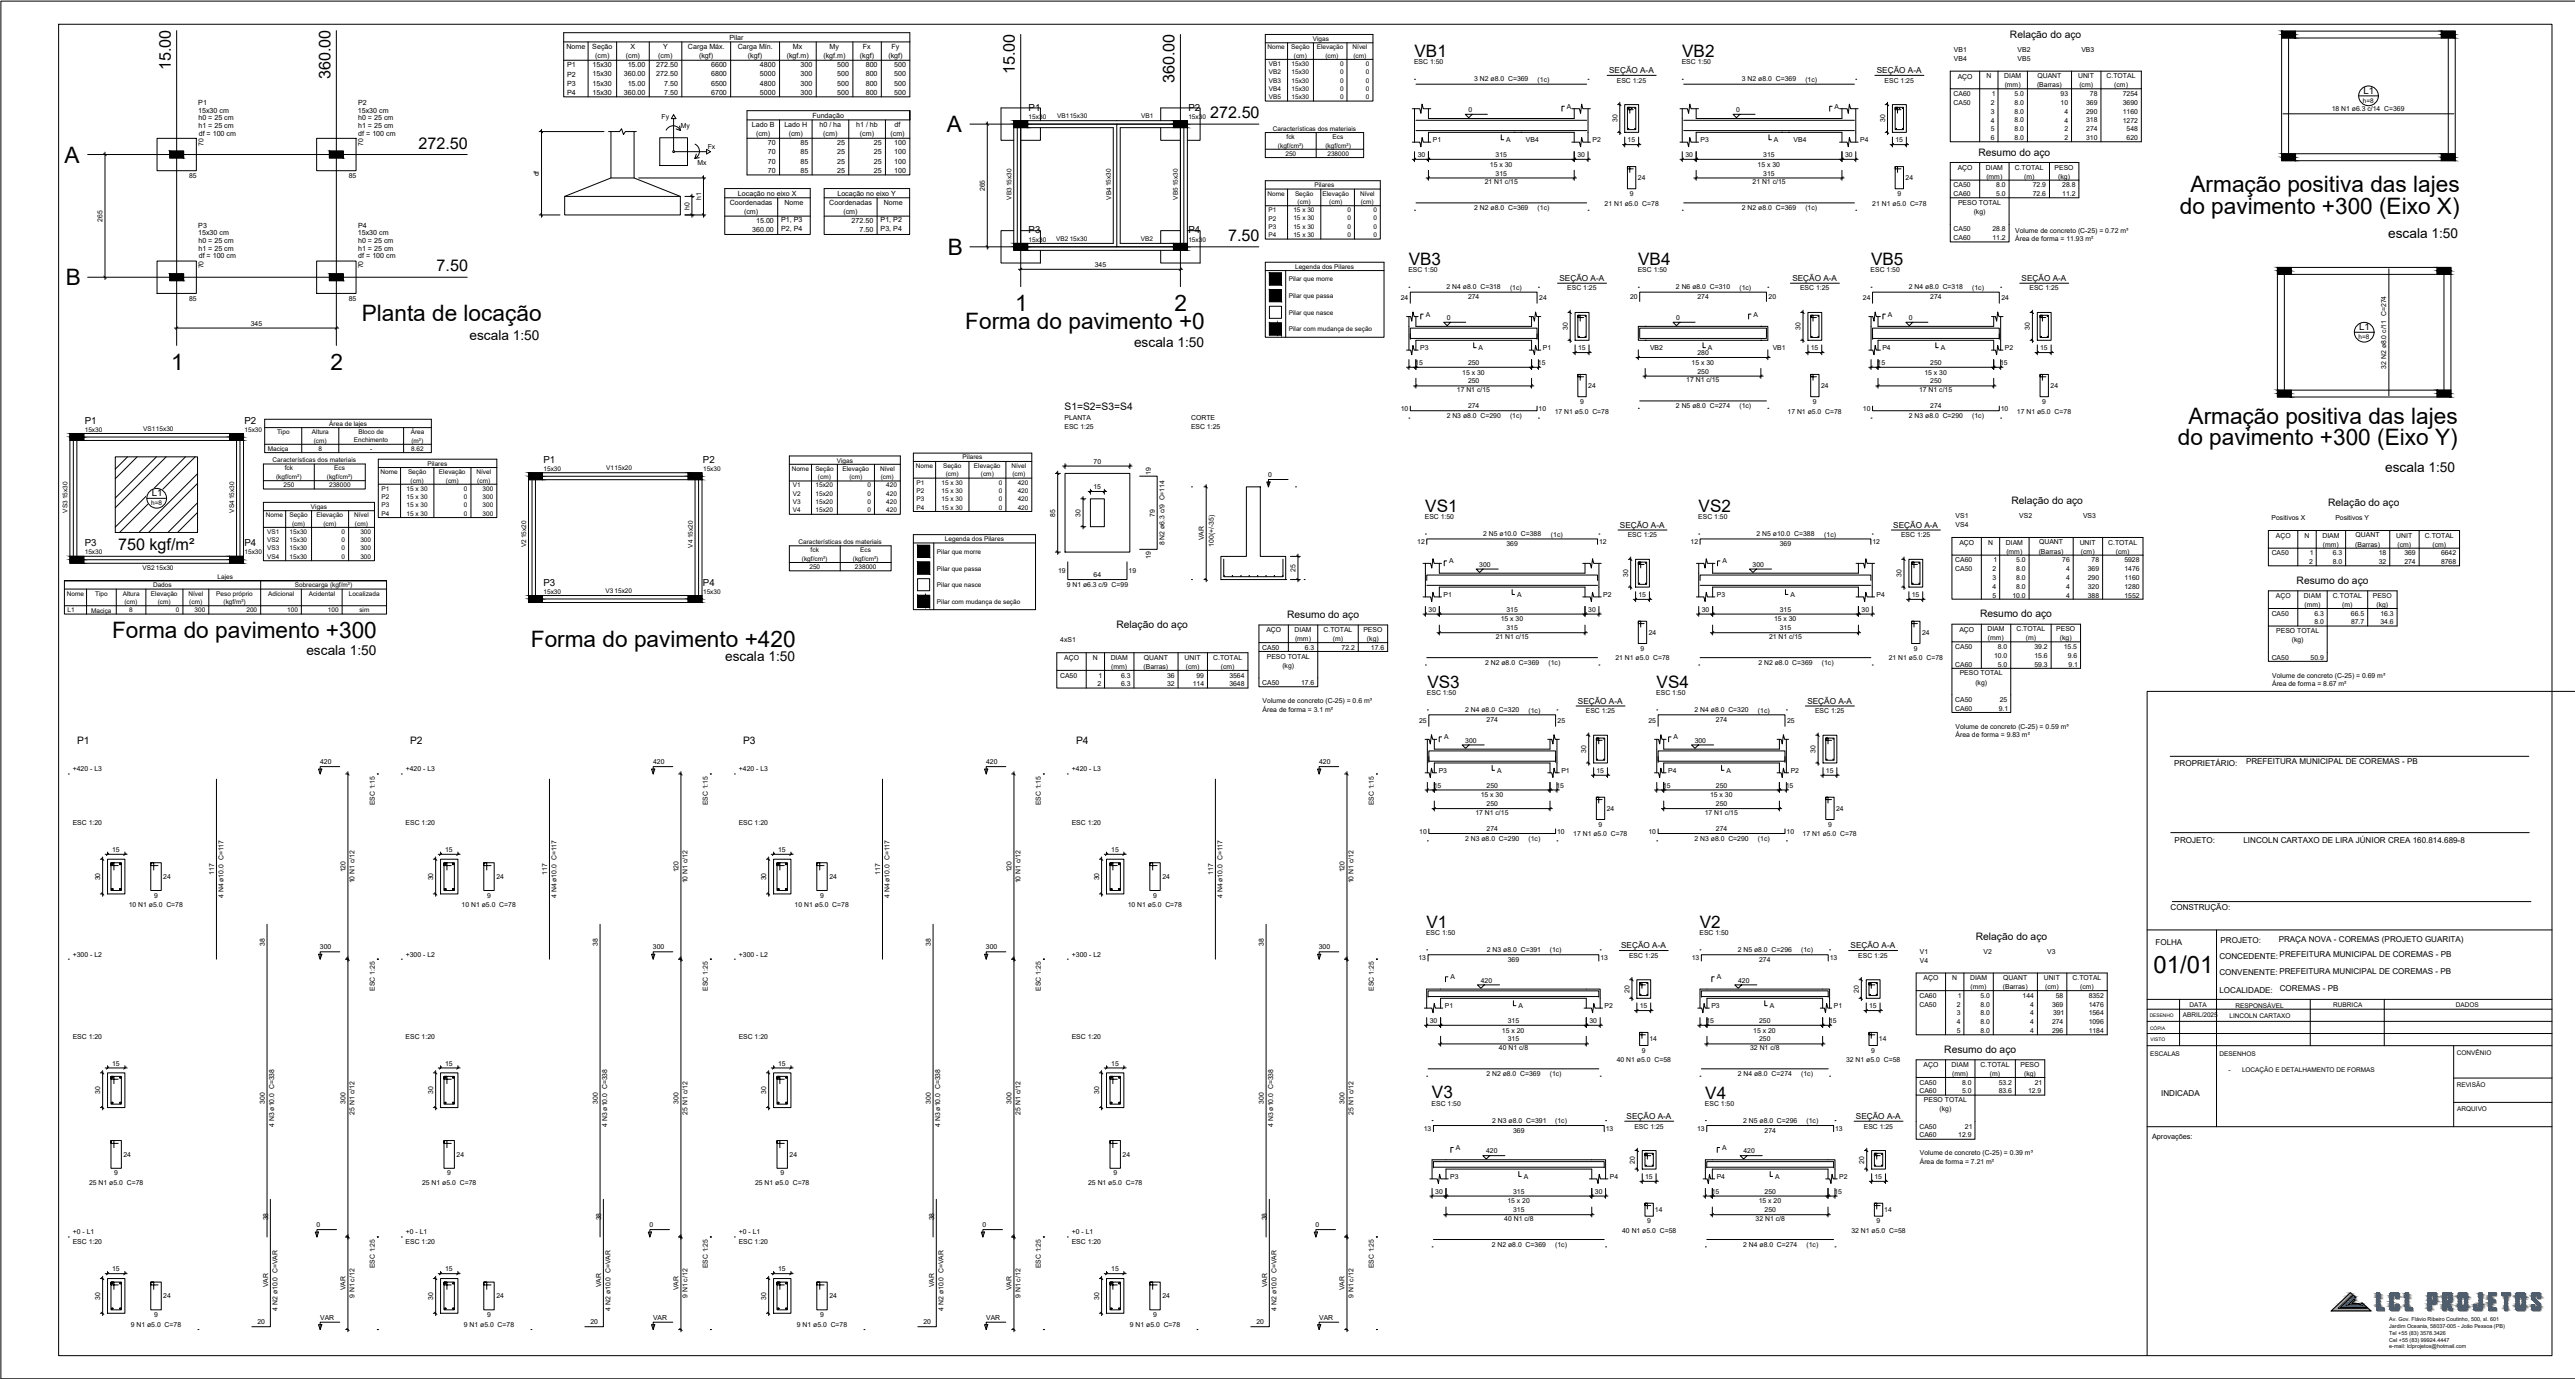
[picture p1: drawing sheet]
<svg xmlns="http://www.w3.org/2000/svg" width="1112mm" height="595mm" viewBox="0 0 1112 595" stroke-linecap="round" stroke-linejoin="round" font-family="sans-serif">
<defs><g id="words">
<text font-size="10.3" x="929.9" y="419.7">01/01</text>
<g font-size="9.8">
<text x="408.8" y="57.1">A</text>
<text x="27.8" y="70.2">A</text>
<text x="945.9" y="83.1">Armação positiva das lajes</text>
<text x="941.3" y="92.5">do pavimento +300 (Eixo X)</text>
<text x="409.3" y="110">B</text>
<text x="28.4" y="123.2">B</text>
<text x="438.4" y="134.2">1</text>
<text x="507.1" y="134.2">2</text>
<text x="156.2" y="138.4">Planta de locação</text>
<text x="416.9" y="142">Forma do pavimento +0</text>
<text x="74" y="159.6">1</text>
<text x="142.7" y="159.6">2</text>
<text x="945.1" y="182.9">Armação positiva das lajes</text>
<text x="940.4" y="192.2">do pavimento +300 (Eixo Y)</text>
<text x="48.4" y="275.4">Forma do pavimento +300</text>
<text x="229.2" y="279.2">Forma do pavimento +420</text>
</g>
<g font-size="7.4">
<text x="610.8" y="24.7">VB1</text>
<text x="726.4" y="24.7">VB2</text>
<text x="608.4" y="114.3">VB3</text>
<text x="707.4" y="114.4">VB4</text>
<text x="808" y="114.3">VB5</text>
<text x="615.5" y="220.9">VS1</text>
<text x="733.5" y="220.9">VS2</text>
<text x="616.4" y="296.8">VS3</text>
<text x="715.4" y="296.8">VS4</text>
<text x="616" y="400.4">V1</text>
<text x="734.1" y="400.4">V2</text>
<text x="618.4" y="474">V3</text>
<text x="736.4" y="474.1">V4</text>
</g>
<g font-size="7">
<text x="73.7" y="30.4" transform="rotate(-90 73.7 30.4)">15.00</text>
<text x="142.7" y="34.3" transform="rotate(-90 142.7 34.3)">360.00</text>
<text x="438.2" y="32" transform="rotate(-90 438.2 32)">15.00</text>
<text x="507.2" y="35.9" transform="rotate(-90 507.2 35.9)">360.00</text>
<text x="522.6" y="51">272.50</text>
<text x="180.7" y="64.1">272.50</text>
<text x="530.4" y="103.9">7.50</text>
<text x="188.5" y="117.1">7.50</text>
<text x="51" y="237.5">750 kgf/m²</text>
</g>
<g font-size="5.9">
<text x="1031.2" y="102.9">escala 1:50</text>
<text x="202.7" y="146.5">escala 1:50</text>
<text x="489.7" y="149.9">escala 1:50</text>
<text x="1030" y="203.5">escala 1:50</text>
<text x="132.3" y="282.8">escala 1:50</text>
<text x="313.1" y="285.1">escala 1:50</text>
</g>
<g font-size="4.4">
<text x="868" y="16.3">Relação do aço</text>
<text x="854.3" y="67.2">Resumo do aço</text>
<text x="459.7" y="176.9">S1=S2=S3=S4</text>
<text x="868.6" y="217.5">Relação do aço</text>
<text x="1005.3" y="218.3">Relação do aço</text>
<text x="991.7" y="252">Resumo do aço</text>
<text x="555.8" y="266.8">Resumo do aço</text>
<text x="855" y="266.4">Resumo do aço</text>
<text x="482.1" y="271.1">Relação do aço</text>
<text x="33.3" y="321">P1</text>
<text x="177.1" y="321">P2</text>
<text x="320.9" y="320.9">P3</text>
<text x="464.7" y="321">P4</text>
<text x="853.2" y="405.5">Relação do aço</text>
<text x="839.6" y="454.4">Resumo do aço</text>
</g>
<g font-size="4.2">
<text x="1020.7" y="40.4">L1</text>
<text x="444.2" y="47.8">P1</text>
<text x="513.2" y="47.8">P2</text>
<text x="444.2" y="100.7">P3</text>
<text x="513.2" y="100.8">P4</text>
<text x="1018.8" y="142.4">L1</text>
<text x="36.6" y="182.9">P1</text>
<text x="105.6" y="182.9">P2</text>
<text x="234.7" y="199.8">P1</text>
<text x="303.6" y="199.8">P2</text>
<text x="65.6" y="214.1">L1</text>
<text x="36.6" y="235.8">P3</text>
<text x="105.6" y="235.8">P4</text>
<text x="234.7" y="252.7">P3</text>
<text x="303.6" y="252.7">P4</text>
</g>
<g font-size="3.5">
<text x="694.9" y="31.6">SEÇÃO A-A</text>
<text x="810.5" y="31.6">SEÇÃO A-A</text>
<text x="673.4" y="121.3">SEÇÃO A-A</text>
<text x="774" y="121.3">SEÇÃO A-A</text>
<text x="873" y="121.3">SEÇÃO A-A</text>
<text x="699.5" y="227.8">SEÇÃO A-A</text>
<text x="817.6" y="227.8">SEÇÃO A-A</text>
<text x="681.4" y="303.7">SEÇÃO A-A</text>
<text x="780.5" y="303.7">SEÇÃO A-A</text>
<text x="969.9" y="329.9">PREFEITURA MUNICIPAL DE COREMAS - PB</text>
<text x="938.9" y="330.8">PROPRIETÁRIO:</text>
<text x="939.1" y="363.6">PROJETO:</text>
<text x="968.8" y="363.6">LINCOLN CARTAXO DE LIRA JÚNIOR CREA 160.814.689-8</text>
<text x="937.3" y="392.8">CONSTRUÇÃO:</text>
<text x="930.8" y="407.7">FOLHA</text>
<text x="958.9" y="407">PROJETO:</text>
<text x="984" y="406.7">PRAÇA NOVA - COREMAS (PROJETO GUARITA)</text>
<text x="700.1" y="409.3">SEÇÃO A-A</text>
<text x="799.1" y="409.3">SEÇÃO A-A</text>
<text x="958.4" y="413.7">CONCEDENTE: PREFEITURA MUNICIPAL DE COREMAS - PB</text>
<text x="958.4" y="420.8">CONVENENTE: PREFEITURA MUNICIPAL DE COREMAS - PB</text>
<text x="958.4" y="428.3">LOCALIDADE:</text>
<text x="984.5" y="427.8">COREMAS - PB</text>
<text x="933.2" y="473.1">INDICADA</text>
<text x="702.4" y="483">SEÇÃO A-A</text>
<text x="801.5" y="483">SEÇÃO A-A</text>
</g>
<g font-size="3.1">
<text x="315" y="17.2">Pilar</text>
<text x="244.6" y="21.1">Nome</text>
<text x="255.8" y="21.3">Seção</text>
<text x="272.3" y="21.1">X</text>
<text x="286.4" y="21.1">Y</text>
<text x="297.1" y="21.2">Carga Máx.</text>
<text x="318.6" y="21.2">Carga Mín.</text>
<text x="342.4" y="21.1">Mx</text>
<text x="358.2" y="21.2">My</text>
<text x="372.6" y="21.1">Fx</text>
<text x="384.9" y="21.2">Fy</text>
<text x="244.9" y="29.1">P1</text>
<text x="255.9" y="29">15x30</text>
<text x="257" y="25.2">(cm)</text>
<text x="270.2" y="25.2">(cm)</text>
<text x="271.1" y="29">15.00</text>
<text x="283.4" y="29">272.50</text>
<text x="284.3" y="25.2">(cm)</text>
<text x="301.9" y="25.2">(kgf)</text>
<text x="307.1" y="29">6600</text>
<text x="323" y="25.2">(kgf)</text>
<text x="328.2" y="29">4800</text>
<text x="339.7" y="25.2">(kgf.m)</text>
<text x="345.7" y="29">300</text>
<text x="355.6" y="25.2">(kgf.m)</text>
<text x="361.6" y="29">500</text>
<text x="371.3" y="25.2">(kgf)</text>
<text x="373.8" y="29">800</text>
<text x="383.6" y="25.2">(kgf)</text>
<text x="386.2" y="29">500</text>
<text x="244.9" y="33">P2</text>
<text x="255.9" y="33">15x30</text>
<text x="269.4" y="33">360.00</text>
<text x="283.4" y="33">272.50</text>
<text x="307.1" y="33">6800</text>
<text x="328.2" y="33">5000</text>
<text x="345.7" y="33">300</text>
<text x="361.6" y="33">500</text>
<text x="373.8" y="33">800</text>
<text x="386.2" y="33">500</text>
<text x="244.9" y="36.9">P3</text>
<text x="244.9" y="41">P4</text>
<text x="255.9" y="36.9">15x30</text>
<text x="255.9" y="40.9">15x30</text>
<text x="269.4" y="40.9">360.00</text>
<text x="271.1" y="36.9">15.00</text>
<text x="286.9" y="36.9">7.50</text>
<text x="286.9" y="40.9">7.50</text>
<text x="307.1" y="36.9">6500</text>
<text x="307.1" y="40.9">6700</text>
<text x="328.2" y="36.9">4800</text>
<text x="328.2" y="40.9">5000</text>
<text x="345.7" y="36.9">300</text>
<text x="345.7" y="40.9">300</text>
<text x="361.6" y="36.9">500</text>
<text x="361.6" y="40.9">500</text>
<text x="373.8" y="36.9">800</text>
<text x="373.8" y="40.9">800</text>
<text x="386.2" y="36.9">500</text>
<text x="386.2" y="40.9">500</text>
<text x="85.6" y="45.4">P1</text>
<text x="154.6" y="45.4">P2</text>
<text x="85.6" y="48.7">15x30 cm</text>
<text x="85.7" y="52">h0 = 25 cm</text>
<text x="154.5" y="48.7">15x30 cm</text>
<text x="154.6" y="52">h0 = 25 cm</text>
<text x="350.8" y="51">Fundação</text>
<text x="85.7" y="55.3">h1 = 25 cm</text>
<text x="85.8" y="58.6">df = 100 cm</text>
<text x="154.6" y="55.3">h1 = 25 cm</text>
<text x="154.7" y="58.6">df = 100 cm</text>
<text x="324.7" y="54.8">Lado B</text>
<text x="326.5" y="58.9">(cm)</text>
<text x="338.7" y="54.8">Lado H</text>
<text x="340.6" y="58.9">(cm)</text>
<text x="353.9" y="54.8">h0 / ha</text>
<text x="355.5" y="58.9">(cm)</text>
<text x="369.7" y="54.8">h1 / hb</text>
<text x="371.3" y="58.9">(cm)</text>
<text x="384.5" y="58.9">(cm)</text>
<text x="386.2" y="54.8">df</text>
<text x="331.6" y="62.7">70</text>
<text x="345.7" y="62.7">85</text>
<text x="361.5" y="62.7">25</text>
<text x="377.3" y="62.7">25</text>
<text x="386.2" y="62.7">100</text>
<text x="331.6" y="66.6">70</text>
<text x="331.6" y="70.6">70</text>
<text x="345.7" y="66.6">85</text>
<text x="345.7" y="70.6">85</text>
<text x="361.5" y="66.6">25</text>
<text x="361.5" y="70.6">25</text>
<text x="377.3" y="66.6">25</text>
<text x="377.3" y="70.6">25</text>
<text x="386.2" y="66.6">100</text>
<text x="386.2" y="70.6">100</text>
<text x="331.6" y="74.6">70</text>
<text x="345.7" y="74.6">85</text>
<text x="361.5" y="74.6">25</text>
<text x="377.3" y="74.6">25</text>
<text x="386.2" y="74.6">100</text>
<text x="315.2" y="88.4">Coordenadas</text>
<text x="318.7" y="84.6">Locação no eixo X</text>
<text x="338.7" y="88.4">Nome</text>
<text x="358.1" y="88.4">Coordenadas</text>
<text x="361.6" y="84.6">Locação no eixo Y</text>
<text x="381.6" y="88.4">Nome</text>
<text x="321.3" y="92.5">(cm)</text>
<text x="337.4" y="95.9">P1, P3</text>
<text x="364.2" y="92.5">(cm)</text>
<text x="380.3" y="95.9">P1, P2</text>
<text x="85.6" y="101.6">15x30 cm</text>
<text x="85.6" y="98.3">P3</text>
<text x="154.5" y="101.6">15x30 cm</text>
<text x="154.6" y="98.4">P4</text>
<text x="324.8" y="100.3">360.00</text>
<text x="326.5" y="96.3">15.00</text>
<text x="337.4" y="99.9">P2, P4</text>
<text x="367.7" y="96.3">272.50</text>
<text x="371.2" y="100.3">7.50</text>
<text x="380.3" y="99.9">P3, P4</text>
<text x="85.7" y="104.9">h0 = 25 cm</text>
<text x="154.6" y="104.9">h0 = 25 cm</text>
<text x="85.7" y="108.2">h1 = 25 cm</text>
<text x="85.8" y="111.5">df = 100 cm</text>
<text x="154.6" y="108.2">h1 = 25 cm</text>
<text x="154.7" y="111.5">df = 100 cm</text>
<text x="929.3" y="491.4">Aprovações:</text>
</g>
<g font-size="3">
<text x="843.7" y="22.4">VB1</text>
<text x="871.3" y="22.4">VB2</text>
<text x="898.8" y="22.4">VB3</text>
<text x="610.6" y="27.8">ESC 1:50</text>
<text x="726.2" y="27.8">ESC 1:50</text>
<text x="843.7" y="26.2">VB4</text>
<text x="871.3" y="26.2">VB5</text>
<text x="636.6" y="35.2">3 N2 ø8.0 C=369</text>
<text x="664" y="35.4">(1c)</text>
<text x="698.2" y="35.7">ESC 1:25</text>
<text x="752.2" y="35.2">3 N2 ø8.0 C=369</text>
<text x="779.6" y="35.4">(1c)</text>
<text x="813.8" y="35.7">ESC 1:25</text>
<text x="845.4" y="33.9">AÇO</text>
<text x="857.8" y="33.8">N</text>
<text x="865.5" y="33.8">DIAM</text>
<text x="879.8" y="33.7">QUANT</text>
<text x="897.4" y="33.8">UNIT</text>
<text x="909.7" y="33.8">C.TOTAL</text>
<text x="843.6" y="41.4">CA60</text>
<text x="860.1" y="41.5">1</text>
<text x="865.7" y="37.7">(mm)</text>
<text x="869.9" y="41.4">5.0</text>
<text x="879.6" y="37.7">(Barras)</text>
<text x="889.8" y="41.4">93</text>
<text x="897.9" y="37.7">(cm)</text>
<text x="902.5" y="41.4">78</text>
<text x="913" y="37.7">(cm)</text>
<text x="916.7" y="41.4">7254</text>
<text x="676.6" y="46.9">A</text>
<text x="792.2" y="46.9">A</text>
<text x="843.6" y="45.2">CA50</text>
<text x="859.7" y="45.3">2</text>
<text x="869.9" y="45.2">8.0</text>
<text x="889.8" y="45.2">10</text>
<text x="900.9" y="45.2">369</text>
<text x="916.7" y="45.2">3690</text>
<text x="1006.9" y="48">18 N1 ø6.3 c/14 C=369</text>
<text x="285.7" y="51.2">Fy</text>
<text x="634.1" y="48.4">0</text>
<text x="698.4" y="52.8" transform="rotate(-90 698.4 52.8)">30</text>
<text x="749.7" y="48.4">0</text>
<text x="814" y="52.8" transform="rotate(-90 814 52.8)">30</text>
<text x="859.7" y="49">3</text>
<text x="859.7" y="52.9">4</text>
<text x="869.9" y="49">8.0</text>
<text x="869.9" y="52.8">8.0</text>
<text x="891.5" y="49.1">4</text>
<text x="891.5" y="52.9">4</text>
<text x="900.9" y="49">290</text>
<text x="900.9" y="52.8">318</text>
<text x="916.7" y="49">1160</text>
<text x="916.7" y="52.9">1272</text>
<text x="294" y="55.3">My</text>
<text x="859.7" y="56.7">5</text>
<text x="869.9" y="56.7">8.0</text>
<text x="891.5" y="56.7">2</text>
<text x="900.9" y="56.7">274</text>
<text x="918.3" y="56.7">548</text>
<text x="87.9" y="62.8" transform="rotate(-90 87.9 62.8)">70</text>
<text x="156.9" y="62.8" transform="rotate(-90 156.9 62.8)">70</text>
<text x="305.6" y="64.1">Fx</text>
<text x="618.7" y="61.4">P1</text>
<text x="650.4" y="61.4">A</text>
<text x="658.9" y="61.4">VB4</text>
<text x="687.7" y="61.4">P2</text>
<text x="702.9" y="61.4">15</text>
<text x="734.4" y="61.3">P3</text>
<text x="766" y="61.4">A</text>
<text x="774.5" y="61.4">VB4</text>
<text x="803.3" y="61.4">P4</text>
<text x="818.5" y="61.4">15</text>
<text x="859.7" y="60.5">6</text>
<text x="869.9" y="60.5">8.0</text>
<text x="891.5" y="60.5">2</text>
<text x="900.9" y="60.5">310</text>
<text x="918.3" y="60.5">620</text>
<text x="301.2" y="71.2">Mx</text>
<text x="612.2" y="67.7">30</text>
<text x="643.4" y="71.9">15 x 30</text>
<text x="645.8" y="67.7">315</text>
<text x="681.1" y="67.7">30</text>
<text x="727.8" y="67.7">30</text>
<text x="759" y="71.9">15 x 30</text>
<text x="761.4" y="67.7">315</text>
<text x="796.8" y="67.7">30</text>
<text x="81.6" y="76.8">85</text>
<text x="150.6" y="76.8">85</text>
<text x="232.7" y="76.1" transform="rotate(-90 232.7 76.1)">df</text>
<text x="645.8" y="75.7">315</text>
<text x="707.3" y="77.7">24</text>
<text x="761.4" y="75.7">315</text>
<text x="822.9" y="77.7">24</text>
<text x="845.4" y="73.3">AÇO</text>
<text x="857.5" y="73.3">DIAM</text>
<text x="857.8" y="77.1">(mm)</text>
<text x="870" y="73.2">C.TOTAL</text>
<text x="874.1" y="77.1">(m)</text>
<text x="887.2" y="73.2">PESO</text>
<text x="888.8" y="77.1">(kg)</text>
<text x="425.2" y="82.5" transform="rotate(-90 425.2 82.5)">265</text>
<text x="641.2" y="79.6">21 N1 c/15</text>
<text x="756.8" y="79.6">21 N1 c/15</text>
<text x="843.6" y="80.8">CA50</text>
<text x="862" y="80.8">8.0</text>
<text x="877.8" y="80.8">72.9</text>
<text x="890.5" y="80.8">28.8</text>
<text x="302.7" y="86.2" transform="rotate(-90 302.7 86.2)">h1</text>
<text x="692.9" y="88.8">21 N1 ø5.0 C=78</text>
<text x="703.8" y="84.6">9</text>
<text x="808.5" y="88.8">21 N1 ø5.0 C=78</text>
<text x="819.4" y="84.6">9</text>
<text x="843.6" y="84.6">CA60</text>
<text x="845.5" y="88.4">PESO TOTAL</text>
<text x="862" y="84.6">5.0</text>
<text x="877.8" y="84.6">72.6</text>
<text x="890.5" y="84.7">11.2</text>
<text x="44.2" y="95.6" transform="rotate(-90 44.2 95.6)">265</text>
<text x="297.7" y="90.4" transform="rotate(-90 297.7 90.4)">h0</text>
<text x="636.6" y="90.6">2 N2 ø8.0 C=369</text>
<text x="664" y="90.8">(1c)</text>
<text x="752.2" y="90.6">2 N2 ø8.0 C=369</text>
<text x="779.6" y="90.8">(1c)</text>
<text x="852.3" y="92.3">(kg)</text>
<text x="843.6" y="99.9">CA50</text>
<text x="860.4" y="99.9">28.8</text>
<text x="870.2" y="100.4">Volume de concreto (C-25) = 0.72 m³</text>
<text x="843.6" y="103.7">CA60</text>
<text x="860.4" y="103.7">11.2</text>
<text x="870.2" y="104.1">Área de forma = 11.93 m²</text>
<text x="87.9" y="115.8" transform="rotate(-90 87.9 115.8)">70</text>
<text x="156.9" y="115.8" transform="rotate(-90 156.9 115.8)">70</text>
<text x="472.8" y="115.1">345</text>
<text x="608.2" y="117.6">ESC 1:50</text>
<text x="707.2" y="117.6">ESC 1:50</text>
<text x="807.8" y="117.6">ESC 1:50</text>
<text x="624.7" y="124.9">2 N4 ø8.0 C=318</text>
<text x="652.1" y="125.1">(1c)</text>
<text x="676.8" y="125.4">ESC 1:25</text>
<text x="723.7" y="124.9">2 N6 ø8.0 C=310</text>
<text x="751.1" y="125.1">(1c)</text>
<text x="777.3" y="125.4">ESC 1:25</text>
<text x="824.3" y="124.9">2 N4 ø8.0 C=318</text>
<text x="851.7" y="125.1">(1c)</text>
<text x="876.4" y="125.4">ESC 1:25</text>
<text x="81.6" y="129.8">85</text>
<text x="150.6" y="129.8">85</text>
<text x="604.9" y="129.5">24</text>
<text x="633.9" y="129.2">274</text>
<text x="664.7" y="129.6">24</text>
<text x="703.9" y="129.1">20</text>
<text x="733" y="129.2">274</text>
<text x="763.7" y="129.1">20</text>
<text x="804.5" y="129.5">24</text>
<text x="833.5" y="129.2">274</text>
<text x="864.2" y="129.5">24</text>
<text x="615.7" y="136.6">A</text>
<text x="757.2" y="136.6">A</text>
<text x="815.2" y="136.6">A</text>
<text x="108.3" y="140.5">345</text>
<text x="624.8" y="138.1">0</text>
<text x="677" y="142.5" transform="rotate(-90 677 142.5)">30</text>
<text x="723.8" y="138.1">0</text>
<text x="777.5" y="142.5" transform="rotate(-90 777.5 142.5)">30</text>
<text x="824.4" y="138.1">0</text>
<text x="876.6" y="142.5" transform="rotate(-90 876.6 142.5)">30</text>
<text x="613.3" y="151.1">P3</text>
<text x="638.5" y="151.1">A</text>
<text x="666.2" y="151.1">P1</text>
<text x="681.4" y="151.1">15</text>
<text x="712.6" y="151.1">VB2</text>
<text x="733" y="153.2">280</text>
<text x="737.5" y="151.1">A</text>
<text x="765.5" y="151.1">VB1</text>
<text x="781.9" y="151.1">15</text>
<text x="812.9" y="151.1">P4</text>
<text x="838.1" y="151.1">A</text>
<text x="865.8" y="151.1">P2</text>
<text x="881" y="151.1">15</text>
<text x="611.2" y="157.4">15</text>
<text x="631.4" y="161.6">15 x 30</text>
<text x="633.9" y="157.4">250</text>
<text x="664.1" y="157.4">15</text>
<text x="730.5" y="157.4">15 x 30</text>
<text x="733" y="161.2">250</text>
<text x="810.8" y="157.4">15</text>
<text x="831" y="161.6">15 x 30</text>
<text x="833.5" y="157.4">250</text>
<text x="863.7" y="157.4">15</text>
<text x="1030.4" y="159.1" transform="rotate(-90 1030.4 159.1)">32 N2 ø8.0 c/11 C=274</text>
<text x="633.9" y="165.5">250</text>
<text x="685.9" y="167.5">24</text>
<text x="728.2" y="165.1">17 N1 c/15</text>
<text x="786.4" y="167.5">24</text>
<text x="833.5" y="165.5">250</text>
<text x="885.5" y="167.5">24</text>
<text x="629.1" y="169.3">17 N1 c/15</text>
<text x="828.7" y="169.3">17 N1 c/15</text>
<text x="604.9" y="177.3">10</text>
<text x="633.9" y="176.3">274</text>
<text x="664.4" y="177.3">10</text>
<text x="671.4" y="178.5">17 N1 ø5.0 C=78</text>
<text x="682.4" y="174.3">9</text>
<text x="723.7" y="176.1">2 N5 ø8.0 C=274</text>
<text x="751.1" y="176.3">(1c)</text>
<text x="771.9" y="178.5">17 N1 ø5.0 C=78</text>
<text x="782.9" y="174.3">9</text>
<text x="804.5" y="177.3">10</text>
<text x="833.5" y="176.3">274</text>
<text x="864" y="177.3">10</text>
<text x="871" y="178.5">17 N1 ø5.0 C=78</text>
<text x="881.9" y="174.3">9</text>
<text x="459.7" y="185.3">ESC 1:25</text>
<text x="459.7" y="181.2">PLANTA</text>
<text x="514.3" y="185.3">ESC 1:25</text>
<text x="514.4" y="181.1">CORTE</text>
<text x="624.7" y="180.4">2 N3 ø8.0 C=290</text>
<text x="652.1" y="180.5">(1c)</text>
<text x="824.3" y="180.4">2 N3 ø8.0 C=290</text>
<text x="851.7" y="180.5">(1c)</text>
<text x="472.2" y="200">70</text>
<text x="497" y="204.8" transform="rotate(-90 497 204.8)">19</text>
<text x="547.6" y="205.9">0</text>
<text x="472.1" y="211">15</text>
<text x="455.6" y="222.9" transform="rotate(-90 455.6 222.9)">85</text>
<text x="466.6" y="222.9" transform="rotate(-90 466.6 222.9)">30</text>
<text x="498.7" y="222.9" transform="rotate(-90 498.7 222.9)">79</text>
<text x="615.3" y="224.1">ESC 1:50</text>
<text x="733.3" y="224.1">ESC 1:50</text>
<text x="844.5" y="223.6">VS1</text>
<text x="844.5" y="227.4">VS4</text>
<text x="872" y="223.6">VS2</text>
<text x="899.5" y="223.6">VS3</text>
<text x="980.9" y="224.4">Positivos X</text>
<text x="1008.5" y="224.4">Positivos Y</text>
<text x="519.8" y="233.1" transform="rotate(-90 519.8 233.1)">VAR</text>
<text x="640.5" y="231.4">2 N5 ø10.0 C=388</text>
<text x="669.8" y="231.6">(1c)</text>
<text x="702.9" y="231.9">ESC 1:25</text>
<text x="758.5" y="231.4">2 N5 ø10.0 C=388</text>
<text x="787.8" y="231.6">(1c)</text>
<text x="820.9" y="231.9">ESC 1:25</text>
<text x="982.8" y="232.1">AÇO</text>
<text x="995.2" y="232">N</text>
<text x="1002.9" y="232">DIAM</text>
<text x="1017.2" y="231.9">QUANT</text>
<text x="1034.8" y="232">UNIT</text>
<text x="1047.1" y="232">C.TOTAL</text>
<text x="502.8" y="235.4" transform="rotate(-90 502.8 235.4)">8 N2 ø6.3 c/9 C=114</text>
<text x="524.1" y="236" transform="rotate(-90 524.1 236)">100(+/-35)</text>
<text x="612" y="234.8">12</text>
<text x="650.5" y="235.7">369</text>
<text x="690.5" y="234.8">12</text>
<text x="730" y="234.8">12</text>
<text x="768.6" y="235.7">369</text>
<text x="808.6" y="234.8">12</text>
<text x="846.1" y="235.1">AÇO</text>
<text x="858.5" y="235">N</text>
<text x="866.2" y="235">DIAM</text>
<text x="866.4" y="238.9">(mm)</text>
<text x="880.4" y="238.9">(Barras)</text>
<text x="880.5" y="234.9">QUANT</text>
<text x="898.1" y="235">UNIT</text>
<text x="898.6" y="238.9">(cm)</text>
<text x="910.4" y="235">C.TOTAL</text>
<text x="913.7" y="238.9">(cm)</text>
<text x="981" y="239.6">CA50</text>
<text x="997.5" y="239.7">1</text>
<text x="1003.1" y="235.9">(mm)</text>
<text x="1007.3" y="239.6">6.3</text>
<text x="1017.1" y="235.9">(Barras)</text>
<text x="1027.2" y="239.6">18</text>
<text x="1035.3" y="235.9">(cm)</text>
<text x="1038.3" y="239.6">369</text>
<text x="1050.4" y="235.9">(cm)</text>
<text x="1054.1" y="239.6">6642</text>
<text x="497" y="241.2" transform="rotate(-90 497 241.2)">19</text>
<text x="625.8" y="243.1">A</text>
<text x="638.8" y="244.6">300</text>
<text x="743.8" y="243.1">A</text>
<text x="756.8" y="244.6">300</text>
<text x="844.3" y="242.6">CA60</text>
<text x="860.8" y="242.7">1</text>
<text x="870.7" y="242.6">5.0</text>
<text x="890.5" y="242.6">76</text>
<text x="903.2" y="242.6">78</text>
<text x="917.4" y="242.6">5928</text>
<text x="997.1" y="243.5">2</text>
<text x="1007.4" y="243.4">8.0</text>
<text x="1027.2" y="243.4">32</text>
<text x="1038.3" y="243.5">274</text>
<text x="1054.1" y="243.4">8768</text>
<text x="456.9" y="247.3">19</text>
<text x="472.3" y="249.1">64</text>
<text x="487.3" y="247.4">19</text>
<text x="559.4" y="246.7" transform="rotate(-90 559.4 246.7)">25</text>
<text x="703.1" y="249" transform="rotate(-90 703.1 249)">30</text>
<text x="821.1" y="249" transform="rotate(-90 821.1 249)">30</text>
<text x="844.3" y="246.4">CA50</text>
<text x="860.4" y="250.2">3</text>
<text x="860.5" y="246.5">2</text>
<text x="870.7" y="246.4">8.0</text>
<text x="870.7" y="250.2">8.0</text>
<text x="892.2" y="246.5">4</text>
<text x="892.2" y="250.3">4</text>
<text x="901.6" y="246.4">369</text>
<text x="901.6" y="250.2">290</text>
<text x="917.4" y="246.4">1476</text>
<text x="917.4" y="250.2">1160</text>
<text x="460.6" y="253.2">9 N1 ø6.3 c/9 C=99</text>
<text x="623.4" y="257.6">P1</text>
<text x="655.1" y="257.6">A</text>
<text x="692.4" y="257.6">P2</text>
<text x="707.5" y="257.6">15</text>
<text x="741.4" y="257.6">P3</text>
<text x="773.1" y="257.6">A</text>
<text x="810.4" y="257.6">P4</text>
<text x="825.5" y="257.6">15</text>
<text x="860.4" y="254.1">4</text>
<text x="860.4" y="257.9">5</text>
<text x="869" y="257.9">10.0</text>
<text x="870.7" y="254.1">8.0</text>
<text x="892.2" y="254.1">4</text>
<text x="892.2" y="257.9">4</text>
<text x="901.6" y="254.1">320</text>
<text x="901.6" y="257.9">388</text>
<text x="917.4" y="254.1">1280</text>
<text x="917.4" y="257.9">1552</text>
<text x="616.9" y="263.9">30</text>
<text x="650.5" y="263.9">315</text>
<text x="685.8" y="263.9">30</text>
<text x="734.9" y="263.9">30</text>
<text x="768.6" y="263.9">315</text>
<text x="803.9" y="263.9">30</text>
<text x="982.8" y="258.2">AÇO</text>
<text x="994.9" y="258.1">DIAM</text>
<text x="995.1" y="262">(mm)</text>
<text x="1007.4" y="258">C.TOTAL</text>
<text x="1011.4" y="262">(m)</text>
<text x="1024.6" y="258">PESO</text>
<text x="1026.2" y="262">(kg)</text>
<text x="648" y="268.2">15 x 30</text>
<text x="766.1" y="268.2">15 x 30</text>
<text x="981" y="265.7">CA50</text>
<text x="999.4" y="265.7">6.3</text>
<text x="999.4" y="269.5">8.0</text>
<text x="1015.2" y="265.7">66.5</text>
<text x="1015.2" y="269.5">87.7</text>
<text x="1027.9" y="265.7">16.3</text>
<text x="1027.9" y="269.5">34.6</text>
<text x="546.9" y="272.9">AÇO</text>
<text x="559" y="272.9">DIAM</text>
<text x="571.5" y="272.8">C.TOTAL</text>
<text x="588.7" y="272.8">PESO</text>
<text x="645.9" y="275.8">21 N1 c/15</text>
<text x="650.5" y="272">315</text>
<text x="712" y="274">24</text>
<text x="763.9" y="275.8">21 N1 c/15</text>
<text x="768.6" y="272">315</text>
<text x="830" y="274">24</text>
<text x="846.1" y="272.6">AÇO</text>
<text x="858.2" y="272.5">DIAM</text>
<text x="870.8" y="272.5">C.TOTAL</text>
<text x="887.9" y="272.5">PESO</text>
<text x="982.9" y="273.3">PESO TOTAL</text>
<text x="457.9" y="277.2">4xS1</text>
<text x="545.1" y="280.4">CA50</text>
<text x="559.2" y="276.7">(mm)</text>
<text x="563.5" y="280.4">6.3</text>
<text x="575.6" y="276.7">(m)</text>
<text x="579.3" y="280.5">72.2</text>
<text x="590.3" y="276.7">(kg)</text>
<text x="592" y="280.4">17.6</text>
<text x="708.4" y="280.8">9</text>
<text x="826.5" y="280.8">9</text>
<text x="844.3" y="280.1">CA50</text>
<text x="858.4" y="276.4">(mm)</text>
<text x="862.7" y="280.1">8.0</text>
<text x="874.8" y="276.4">(m)</text>
<text x="878.5" y="280.1">39.2</text>
<text x="889.5" y="276.4">(kg)</text>
<text x="891.2" y="280.1">15.5</text>
<text x="989.7" y="277.2">(kg)</text>
<text x="459.6" y="284.9">AÇO</text>
<text x="472" y="284.8">N</text>
<text x="479.6" y="284.8">DIAM</text>
<text x="494" y="284.7">QUANT</text>
<text x="511.6" y="284.8">UNIT</text>
<text x="523.9" y="284.8">C.TOTAL</text>
<text x="547" y="284.2">PESO TOTAL</text>
<text x="641.3" y="286.9">2 N2 ø8.0 C=369</text>
<text x="668.7" y="287">(1c)</text>
<text x="697.6" y="285">21 N1 ø5.0 C=78</text>
<text x="759.3" y="286.9">2 N2 ø8.0 C=369</text>
<text x="786.7" y="287">(1c)</text>
<text x="815.6" y="285">21 N1 ø5.0 C=78</text>
<text x="844.3" y="287.7">CA60</text>
<text x="861.1" y="283.9">10.0</text>
<text x="862.7" y="287.7">5.0</text>
<text x="878.5" y="283.9">15.6</text>
<text x="878.5" y="287.7">59.3</text>
<text x="892.9" y="283.9">9.6</text>
<text x="893.3" y="287.7">9.1</text>
<text x="981" y="284.7">CA50</text>
<text x="997.8" y="284.7">50.9</text>
<text x="457.8" y="292.4">CA50</text>
<text x="474.3" y="292.5">1</text>
<text x="479.8" y="288.7">(mm)</text>
<text x="484.1" y="292.4">6.3</text>
<text x="493.8" y="288.7">(Barras)</text>
<text x="504" y="292.4">36</text>
<text x="512.1" y="288.7">(cm)</text>
<text x="516.7" y="292.4">99</text>
<text x="527.2" y="288.7">(cm)</text>
<text x="530.9" y="292.4">3564</text>
<text x="553.8" y="288.1">(kg)</text>
<text x="846.2" y="291.5">PESO TOTAL</text>
<text x="981.2" y="292.5">Volume de concreto (C-25) = 0.69 m³</text>
<text x="473.9" y="296.3">2</text>
<text x="484.1" y="296.2">6.3</text>
<text x="504" y="296.2">32</text>
<text x="515.1" y="296.3">114</text>
<text x="530.9" y="296.2">3648</text>
<text x="545.1" y="295.7">CA50</text>
<text x="561.8" y="295.7">17.6</text>
<text x="616.2" y="300">ESC 1:50</text>
<text x="715.2" y="300">ESC 1:50</text>
<text x="853" y="295.5">(kg)</text>
<text x="981.2" y="296.1">Área de forma = 8.67 m²</text>
<text x="545.3" y="303.4">Volume de concreto (C-25) = 0.6 m³</text>
<text x="844.3" y="303">CA50</text>
<text x="863.5" y="303">25</text>
<text x="545.3" y="307.1">Área de forma = 3.1 m²</text>
<text x="632.7" y="307.4">2 N4 ø8.0 C=320</text>
<text x="641.9" y="311.6">274</text>
<text x="660.1" y="307.5">(1c)</text>
<text x="684.8" y="307.8">ESC 1:25</text>
<text x="731.7" y="307.4">2 N4 ø8.0 C=320</text>
<text x="741" y="311.6">274</text>
<text x="759.1" y="307.5">(1c)</text>
<text x="783.8" y="307.8">ESC 1:25</text>
<text x="844.3" y="306.8">CA60</text>
<text x="863.1" y="306.8">9.1</text>
<text x="612.8" y="312">25</text>
<text x="672.6" y="312.1">25</text>
<text x="711.9" y="312">25</text>
<text x="771.7" y="312.1">25</text>
<text x="844.5" y="314.5">Volume de concreto (C-25) = 0.59 m³</text>
<text x="623.6" y="319.1">A</text>
<text x="632.8" y="320.5">300</text>
<text x="722.7" y="319.1">A</text>
<text x="731.8" y="320.5">300</text>
<text x="844.5" y="318.2">Área de forma = 9.83 m²</text>
<text x="138.2" y="329.7">420</text>
<text x="282" y="329.7">420</text>
<text x="425.8" y="329.7">420</text>
<text x="569.6" y="329.7">420</text>
<text x="685" y="325" transform="rotate(-90 685 325)">30</text>
<text x="784" y="325" transform="rotate(-90 784 325)">30</text>
<text x="31.5" y="332.9">+420 - L3</text>
<text x="175.3" y="332.9">+420 - L3</text>
<text x="319.1" y="332.9">+420 - L3</text>
<text x="462.9" y="332.9">+420 - L3</text>
<text x="621.3" y="333.5">P3</text>
<text x="646.5" y="333.5">A</text>
<text x="674.2" y="333.5">P1</text>
<text x="689.4" y="333.5">15</text>
<text x="720.3" y="333.5">P4</text>
<text x="745.5" y="333.5">A</text>
<text x="773.3" y="333.5">P2</text>
<text x="788.5" y="333.5">15</text>
<text x="619.2" y="339.9">15</text>
<text x="641.9" y="339.9">250</text>
<text x="672.1" y="339.9">15</text>
<text x="718.2" y="339.9">15</text>
<text x="741" y="339.9">250</text>
<text x="771.1" y="339.9">15</text>
<text x="161.8" y="347.6" transform="rotate(-90 161.8 347.6)">ESC 1:15</text>
<text x="305.6" y="347.6" transform="rotate(-90 305.6 347.6)">ESC 1:15</text>
<text x="449.5" y="347.6" transform="rotate(-90 449.5 347.6)">ESC 1:15</text>
<text x="593.3" y="347.6" transform="rotate(-90 593.3 347.6)">ESC 1:15</text>
<text x="639.4" y="344.1">15 x 30</text>
<text x="641.9" y="347.9">250</text>
<text x="738.5" y="344.1">15 x 30</text>
<text x="741" y="347.9">250</text>
<text x="637.1" y="351.8">17 N1 c/15</text>
<text x="693.9" y="349.9">24</text>
<text x="736.2" y="351.8">17 N1 c/15</text>
<text x="792.9" y="349.9">24</text>
<text x="31.4" y="356">ESC 1:20</text>
<text x="175.2" y="356">ESC 1:20</text>
<text x="319" y="356">ESC 1:20</text>
<text x="462.8" y="356">ESC 1:20</text>
<text x="612.9" y="359.8">10</text>
<text x="641.9" y="358.7">274</text>
<text x="672.4" y="359.8">10</text>
<text x="690.3" y="356.8">9</text>
<text x="711.9" y="359.8">10</text>
<text x="741" y="358.7">274</text>
<text x="771.5" y="359.8">10</text>
<text x="789.4" y="356.8">9</text>
<text x="632.7" y="362.8">2 N3 ø8.0 C=290</text>
<text x="660.1" y="363">(1c)</text>
<text x="679.4" y="360.9">17 N1 ø5.0 C=78</text>
<text x="731.7" y="362.8">2 N3 ø8.0 C=290</text>
<text x="759.1" y="363">(1c)</text>
<text x="778.4" y="360.9">17 N1 ø5.0 C=78</text>
<text x="48.4" y="367.6">15</text>
<text x="192.2" y="367.6">15</text>
<text x="336" y="367.6">15</text>
<text x="479.8" y="367.6">15</text>
<text x="92.5" y="377.7" transform="rotate(-90 92.5 377.7)">117</text>
<text x="149.2" y="376.5" transform="rotate(-90 149.2 376.5)">120</text>
<text x="236.3" y="377.7" transform="rotate(-90 236.3 377.7)">117</text>
<text x="293" y="376.5" transform="rotate(-90 293 376.5)">120</text>
<text x="380.1" y="377.7" transform="rotate(-90 380.1 377.7)">117</text>
<text x="436.8" y="376.5" transform="rotate(-90 436.8 376.5)">120</text>
<text x="523.9" y="377.7" transform="rotate(-90 523.9 377.7)">117</text>
<text x="580.6" y="376.5" transform="rotate(-90 580.6 376.5)">120</text>
<text x="43.2" y="380" transform="rotate(-90 43.2 380)">30</text>
<text x="70.5" y="379.4">24</text>
<text x="153" y="381.2" transform="rotate(-90 153 381.2)">10 N1 c/12</text>
<text x="187" y="380" transform="rotate(-90 187 380)">30</text>
<text x="214.3" y="379.4">24</text>
<text x="296.8" y="381.2" transform="rotate(-90 296.8 381.2)">10 N1 c/12</text>
<text x="330.8" y="380" transform="rotate(-90 330.8 380)">30</text>
<text x="358.1" y="379.4">24</text>
<text x="440.6" y="381.2" transform="rotate(-90 440.6 381.2)">10 N1 c/12</text>
<text x="474.6" y="380" transform="rotate(-90 474.6 380)">30</text>
<text x="501.9" y="379.4">24</text>
<text x="584.4" y="381.2" transform="rotate(-90 584.4 381.2)">10 N1 c/12</text>
<text x="66.5" y="387.4">9</text>
<text x="96.5" y="387.6" transform="rotate(-90 96.5 387.6)">4 N4 ø10.0 C=117</text>
<text x="210.4" y="387.4">9</text>
<text x="240.3" y="387.6" transform="rotate(-90 240.3 387.6)">4 N4 ø10.0 C=117</text>
<text x="354.2" y="387.4">9</text>
<text x="384.1" y="387.6" transform="rotate(-90 384.1 387.6)">4 N4 ø10.0 C=117</text>
<text x="498" y="387.4">9</text>
<text x="527.9" y="387.6" transform="rotate(-90 527.9 387.6)">4 N4 ø10.0 C=117</text>
<text x="55.6" y="391.6">10 N1 ø5.0 C=78</text>
<text x="199.3" y="391.6">10 N1 ø5.0 C=78</text>
<text x="343.2" y="391.6">10 N1 ø5.0 C=78</text>
<text x="487" y="391.6">10 N1 ø5.0 C=78</text>
<text x="615.8" y="403.5">ESC 1:50</text>
<text x="733.9" y="403.5">ESC 1:50</text>
<text x="31.5" y="412.8">+300 - L2</text>
<text x="114.3" y="408.1" transform="rotate(-90 114.3 408.1)">38</text>
<text x="138.1" y="409.7">300</text>
<text x="175.3" y="412.8">+300 - L2</text>
<text x="258.1" y="408.1" transform="rotate(-90 258.1 408.1)">38</text>
<text x="281.9" y="409.7">300</text>
<text x="319.1" y="412.8">+300 - L2</text>
<text x="401.9" y="408.1" transform="rotate(-90 401.9 408.1)">38</text>
<text x="425.7" y="409.7">300</text>
<text x="462.9" y="412.8">+300 - L2</text>
<text x="545.7" y="408.1" transform="rotate(-90 545.7 408.1)">38</text>
<text x="569.5" y="409.7">300</text>
<text x="642.1" y="410.9">2 N3 ø8.0 C=391</text>
<text x="669.2" y="411.1">(1c)</text>
<text x="703.5" y="413.4">ESC 1:25</text>
<text x="750.4" y="410.9">2 N5 ø8.0 C=296</text>
<text x="777.8" y="411.1">(1c)</text>
<text x="802.5" y="413.4">ESC 1:25</text>
<text x="829" y="411.6">V1</text>
<text x="856.5" y="411.6">V2</text>
<text x="884" y="411.6">V3</text>
<text x="612.5" y="414.4">13</text>
<text x="651.1" y="415.1">369</text>
<text x="691.1" y="414.5">13</text>
<text x="730.5" y="414.4">13</text>
<text x="759.6" y="415.1">274</text>
<text x="790.2" y="414.5">13</text>
<text x="829" y="415.4">V4</text>
<text x="626.3" y="422.6">A</text>
<text x="639.4" y="424.1">420</text>
<text x="741.3" y="422.6">A</text>
<text x="750.6" y="424.1">420</text>
<text x="830.7" y="423.1">AÇO</text>
<text x="843.1" y="423">N</text>
<text x="850.7" y="423">DIAM</text>
<text x="865.1" y="422.9">QUANT</text>
<text x="882.6" y="423">UNIT</text>
<text x="895" y="423">C.TOTAL</text>
<text x="161.8" y="427.5" transform="rotate(-90 161.8 427.5)">ESC 1:25</text>
<text x="305.6" y="427.5" transform="rotate(-90 305.6 427.5)">ESC 1:25</text>
<text x="449.5" y="427.5" transform="rotate(-90 449.5 427.5)">ESC 1:25</text>
<text x="593.3" y="427.5" transform="rotate(-90 593.3 427.5)">ESC 1:25</text>
<text x="703.6" y="428.5" transform="rotate(-90 703.6 428.5)">20</text>
<text x="802.7" y="428.5" transform="rotate(-90 802.7 428.5)">20</text>
<text x="828.9" y="430.6">CA60</text>
<text x="845.4" y="430.6">1</text>
<text x="850.9" y="426.9">(mm)</text>
<text x="855.2" y="430.6">5.0</text>
<text x="864.9" y="426.9">(Barras)</text>
<text x="873.4" y="430.6">144</text>
<text x="883.2" y="426.9">(cm)</text>
<text x="887.8" y="430.6">58</text>
<text x="898.2" y="426.9">(cm)</text>
<text x="902" y="430.6">8352</text>
<text x="624" y="435.1">P1</text>
<text x="655.7" y="435.1">A</text>
<text x="692.9" y="435.1">P2</text>
<text x="708.1" y="435">15</text>
<text x="739" y="435">P3</text>
<text x="764.2" y="435.1">A</text>
<text x="791.9" y="435.1">P1</text>
<text x="807.1" y="435">15</text>
<text x="828.9" y="434.4">CA50</text>
<text x="845" y="434.4">2</text>
<text x="855.2" y="434.4">8.0</text>
<text x="876.7" y="434.4">4</text>
<text x="886.1" y="434.4">369</text>
<text x="902" y="434.4">1476</text>
<text x="617.4" y="441.4">30</text>
<text x="651.1" y="441.4">315</text>
<text x="686.4" y="441.4">30</text>
<text x="736.9" y="441.4">15</text>
<text x="759.6" y="441.4">250</text>
<text x="789.8" y="441.4">15</text>
<text x="845" y="438.2">3</text>
<text x="845" y="442.1">4</text>
<text x="855.2" y="438.2">8.0</text>
<text x="855.2" y="442.1">8.0</text>
<text x="876.7" y="438.2">4</text>
<text x="876.7" y="442.1">4</text>
<text x="886.1" y="442.1">274</text>
<text x="886.5" y="438.2">391</text>
<text x="902" y="438.2">1564</text>
<text x="902" y="442.1">1096</text>
<text x="31.4" y="448.2">ESC 1:20</text>
<text x="175.2" y="448.2">ESC 1:20</text>
<text x="319" y="448.2">ESC 1:20</text>
<text x="462.8" y="448.2">ESC 1:20</text>
<text x="648.6" y="445.6">15 x 20</text>
<text x="651.1" y="449.4">315</text>
<text x="712.3" y="449.5">14</text>
<text x="757.1" y="445.6">15 x 20</text>
<text x="759.6" y="449.4">250</text>
<text x="811.4" y="449.5">14</text>
<text x="845" y="445.8">5</text>
<text x="855.2" y="445.8">8.0</text>
<text x="876.7" y="445.9">4</text>
<text x="886.1" y="445.8">296</text>
<text x="902" y="445.8">1184</text>
<text x="647.3" y="453.3">40 N1 c/8</text>
<text x="709" y="454.3">9</text>
<text x="755.8" y="453.3">32 N1 c/8</text>
<text x="808.1" y="454.3">9</text>
<text x="48.4" y="459.8">15</text>
<text x="192.2" y="459.8">15</text>
<text x="336" y="459.8">15</text>
<text x="479.8" y="459.8">15</text>
<text x="698.2" y="458.5">40 N1 ø5.0 C=58</text>
<text x="797.2" y="458.5">32 N1 ø5.0 C=58</text>
<text x="830.7" y="460.6">AÇO</text>
<text x="842.8" y="460.5">DIAM</text>
<text x="855.3" y="460.4">C.TOTAL</text>
<text x="872.5" y="460.4">PESO</text>
<text x="641.9" y="464.3">2 N2 ø8.0 C=369</text>
<text x="669.2" y="464.5">(1c)</text>
<text x="750.4" y="464.3">2 N4 ø8.0 C=274</text>
<text x="777.8" y="464.5">(1c)</text>
<text x="843" y="464.4">(mm)</text>
<text x="859.3" y="464.4">(m)</text>
<text x="874.1" y="464.4">(kg)</text>
<text x="43.2" y="472.2" transform="rotate(-90 43.2 472.2)">30</text>
<text x="187" y="472.2" transform="rotate(-90 187 472.2)">30</text>
<text x="330.8" y="472.2" transform="rotate(-90 330.8 472.2)">30</text>
<text x="474.6" y="472.2" transform="rotate(-90 474.6 472.2)">30</text>
<text x="828.9" y="468.1">CA50</text>
<text x="828.9" y="471.9">CA60</text>
<text x="847.3" y="468.1">8.0</text>
<text x="847.3" y="471.9">5.0</text>
<text x="863.1" y="468.1">53.2</text>
<text x="863.1" y="471.9">83.6</text>
<text x="875.8" y="471.9">12.9</text>
<text x="878.7" y="468.1">21</text>
<text x="114.3" y="476.3" transform="rotate(-90 114.3 476.3)">300</text>
<text x="149.2" y="476.3" transform="rotate(-90 149.2 476.3)">300</text>
<text x="258.1" y="476.3" transform="rotate(-90 258.1 476.3)">300</text>
<text x="293" y="476.3" transform="rotate(-90 293 476.3)">300</text>
<text x="401.9" y="476.3" transform="rotate(-90 401.9 476.3)">300</text>
<text x="436.8" y="476.3" transform="rotate(-90 436.8 476.3)">300</text>
<text x="545.7" y="476.3" transform="rotate(-90 545.7 476.3)">300</text>
<text x="580.6" y="476.3" transform="rotate(-90 580.6 476.3)">300</text>
<text x="618.2" y="477.2">ESC 1:50</text>
<text x="736.2" y="477.2">ESC 1:50</text>
<text x="830.8" y="475.7">PESO TOTAL</text>
<text x="837.6" y="479.6">(kg)</text>
<text x="153" y="481" transform="rotate(-90 153 481)">25 N1 c/12</text>
<text x="296.8" y="481" transform="rotate(-90 296.8 481)">25 N1 c/12</text>
<text x="440.6" y="481" transform="rotate(-90 440.6 481)">25 N1 c/12</text>
<text x="584.4" y="481" transform="rotate(-90 584.4 481)">25 N1 c/12</text>
<text x="644.4" y="484.6">2 N3 ø8.0 C=391</text>
<text x="671.6" y="484.8">(1c)</text>
<text x="752.7" y="484.6">2 N5 ø8.0 C=296</text>
<text x="780.1" y="484.8">(1c)</text>
<text x="118.4" y="486.4" transform="rotate(-90 118.4 486.4)">4 N3 ø10.0 C=338</text>
<text x="262.2" y="486.4" transform="rotate(-90 262.2 486.4)">4 N3 ø10.0 C=338</text>
<text x="406" y="486.4" transform="rotate(-90 406 486.4)">4 N3 ø10.0 C=338</text>
<text x="549.8" y="486.4" transform="rotate(-90 549.8 486.4)">4 N3 ø10.0 C=338</text>
<text x="614.8" y="488.1">13</text>
<text x="653.4" y="488.8">369</text>
<text x="693.4" y="488.2">13</text>
<text x="705.8" y="487.1">ESC 1:25</text>
<text x="732.9" y="488.1">13</text>
<text x="762" y="488.8">274</text>
<text x="792.5" y="488.2">13</text>
<text x="804.8" y="487.1">ESC 1:25</text>
<text x="828.9" y="487.1">CA50</text>
<text x="828.9" y="490.9">CA60</text>
<text x="845.6" y="490.9">12.9</text>
<text x="848.5" y="487.1">21</text>
<text x="628.6" y="496.3">A</text>
<text x="641.8" y="497.8">420</text>
<text x="743.7" y="496.3">A</text>
<text x="752.9" y="497.8">420</text>
<text x="53.3" y="499.3">24</text>
<text x="197.1" y="499.3">24</text>
<text x="341" y="499.3">24</text>
<text x="484.8" y="499.3">24</text>
<text x="706" y="502.2" transform="rotate(-90 706 502.2)">20</text>
<text x="805" y="502.2" transform="rotate(-90 805 502.2)">20</text>
<text x="829" y="498.7">Volume de concreto (C-25) = 0.39 m³</text>
<text x="829" y="502.3">Área de forma = 7.21 m²</text>
<text x="49.4" y="507.3">9</text>
<text x="193.2" y="507.3">9</text>
<text x="337" y="507.3">9</text>
<text x="480.8" y="507.3">9</text>
<text x="626.3" y="508.7">P3</text>
<text x="658" y="508.8">A</text>
<text x="695.2" y="508.8">P4</text>
<text x="710.4" y="508.7">15</text>
<text x="741.3" y="508.8">P4</text>
<text x="766.5" y="508.8">A</text>
<text x="794.3" y="508.8">P2</text>
<text x="809.5" y="508.7">15</text>
<text x="38.5" y="511.5">25 N1 ø5.0 C=78</text>
<text x="182.3" y="511.5">25 N1 ø5.0 C=78</text>
<text x="326.1" y="511.5">25 N1 ø5.0 C=78</text>
<text x="469.9" y="511.5">25 N1 ø5.0 C=78</text>
<text x="619.8" y="515.1">30</text>
<text x="653.4" y="515.1">315</text>
<text x="688.7" y="515.1">30</text>
<text x="739.2" y="515.1">15</text>
<text x="762" y="515.1">250</text>
<text x="792.1" y="515.1">15</text>
<text x="650.9" y="519.3">15 x 20</text>
<text x="759.5" y="519.3">15 x 20</text>
<text x="115.7" y="526.7" transform="rotate(-90 115.7 526.7)">38</text>
<text x="259.5" y="526.7" transform="rotate(-90 259.5 526.7)">38</text>
<text x="403.4" y="526.7" transform="rotate(-90 403.4 526.7)">38</text>
<text x="547.1" y="526.7" transform="rotate(-90 547.1 526.7)">38</text>
<text x="649.6" y="527">40 N1 c/8</text>
<text x="653.4" y="523.1">315</text>
<text x="711.3" y="528">9</text>
<text x="714.6" y="523.2">14</text>
<text x="758.1" y="527">32 N1 c/8</text>
<text x="762" y="523.1">250</text>
<text x="810.4" y="528">9</text>
<text x="813.7" y="523.2">14</text>
<text x="31.5" y="532.7">+0 - L1</text>
<text x="136.7" y="529.6">0</text>
<text x="175.3" y="532.7">+0 - L1</text>
<text x="280.5" y="529.6">0</text>
<text x="319.1" y="532.7">+0 - L1</text>
<text x="424.3" y="529.6">0</text>
<text x="462.9" y="532.7">+0 - L1</text>
<text x="568.1" y="529.6">0</text>
<text x="700.5" y="532.2">40 N1 ø5.0 C=58</text>
<text x="799.5" y="532.2">32 N1 ø5.0 C=58</text>
<text x="31.4" y="537">ESC 1:20</text>
<text x="175.2" y="537">ESC 1:20</text>
<text x="319" y="537">ESC 1:20</text>
<text x="462.8" y="537">ESC 1:20</text>
<text x="644.2" y="538">2 N2 ø8.0 C=369</text>
<text x="671.6" y="538.2">(1c)</text>
<text x="752.7" y="538">2 N4 ø8.0 C=274</text>
<text x="780.1" y="538.2">(1c)</text>
<text x="48.4" y="548.6">15</text>
<text x="161.8" y="547.4" transform="rotate(-90 161.8 547.4)">ESC 1:25</text>
<text x="192.2" y="548.6">15</text>
<text x="305.6" y="547.4" transform="rotate(-90 305.6 547.4)">ESC 1:25</text>
<text x="336" y="548.6">15</text>
<text x="449.5" y="547.4" transform="rotate(-90 449.5 547.4)">ESC 1:25</text>
<text x="479.8" y="548.6">15</text>
<text x="593.3" y="547.4" transform="rotate(-90 593.3 547.4)">ESC 1:25</text>
<text x="115.8" y="555.6" transform="rotate(-90 115.8 555.6)">VAR</text>
<text x="149.2" y="556.8" transform="rotate(-90 149.2 556.8)">VAR</text>
<text x="259.6" y="555.6" transform="rotate(-90 259.6 555.6)">VAR</text>
<text x="293" y="556.8" transform="rotate(-90 293 556.8)">VAR</text>
<text x="403.4" y="555.6" transform="rotate(-90 403.4 555.6)">VAR</text>
<text x="436.8" y="556.8" transform="rotate(-90 436.8 556.8)">VAR</text>
<text x="547.2" y="555.6" transform="rotate(-90 547.2 555.6)">VAR</text>
<text x="580.6" y="556.8" transform="rotate(-90 580.6 556.8)">VAR</text>
<text x="43.2" y="560.9" transform="rotate(-90 43.2 560.9)">30</text>
<text x="70.5" y="560.4">24</text>
<text x="153" y="560.1" transform="rotate(-90 153 560.1)">9 N1 c/12</text>
<text x="187" y="560.9" transform="rotate(-90 187 560.9)">30</text>
<text x="214.3" y="560.4">24</text>
<text x="296.8" y="560.1" transform="rotate(-90 296.8 560.1)">9 N1 c/12</text>
<text x="330.8" y="560.9" transform="rotate(-90 330.8 560.9)">30</text>
<text x="358.1" y="560.4">24</text>
<text x="440.6" y="560.1" transform="rotate(-90 440.6 560.1)">9 N1 c/12</text>
<text x="474.6" y="560.9" transform="rotate(-90 474.6 560.9)">30</text>
<text x="501.9" y="560.4">24</text>
<text x="584.4" y="560.1" transform="rotate(-90 584.4 560.1)">9 N1 c/12</text>
<text x="66.5" y="568.4">9</text>
<text x="119.8" y="565.7" transform="rotate(-90 119.8 565.7)">4 N2 ø10.0 C=VAR</text>
<text x="138.3" y="569.6">VAR</text>
<text x="210.4" y="568.4">9</text>
<text x="263.6" y="565.7" transform="rotate(-90 263.6 565.7)">4 N2 ø10.0 C=VAR</text>
<text x="282" y="569.6">VAR</text>
<text x="354.2" y="568.4">9</text>
<text x="407.4" y="565.7" transform="rotate(-90 407.4 565.7)">4 N2 ø10.0 C=VAR</text>
<text x="425.8" y="569.6">VAR</text>
<text x="498" y="568.4">9</text>
<text x="551.2" y="565.7" transform="rotate(-90 551.2 565.7)">4 N2 ø10.0 C=VAR</text>
<text x="569.6" y="569.6">VAR</text>
<text x="56.5" y="572.6">9 N1 ø5.0 C=78</text>
<text x="111.1" y="571.6">20</text>
<text x="200.3" y="572.6">9 N1 ø5.0 C=78</text>
<text x="254.9" y="571.6">20</text>
<text x="344.1" y="572.6">9 N1 ø5.0 C=78</text>
<text x="398.7" y="571.6">20</text>
<text x="487.9" y="572.6">9 N1 ø5.0 C=78</text>
<text x="542.5" y="571.6">20</text>
</g>
<g font-size="2.8">
<text x="566.9" y="17.7">Vigas</text>
<text x="547.4" y="21.2">Nome</text>
<text x="557.6" y="21.4">Seção</text>
<text x="568.6" y="21.4">Elevação</text>
<text x="584.1" y="21.2">Nível</text>
<text x="548" y="28.5">VB1</text>
<text x="557.7" y="28.4">15x30</text>
<text x="558.8" y="24.9">(cm)</text>
<text x="572.3" y="24.9">(cm)</text>
<text x="578.7" y="28.4">0</text>
<text x="584.5" y="24.9">(cm)</text>
<text x="589.8" y="28.4">0</text>
<text x="548" y="32.1">VB2</text>
<text x="548" y="35.6">VB3</text>
<text x="557.7" y="32">15x30</text>
<text x="557.7" y="35.6">15x30</text>
<text x="578.7" y="32">0</text>
<text x="578.7" y="35.6">0</text>
<text x="589.8" y="32">0</text>
<text x="589.8" y="35.6">0</text>
<text x="548" y="39.2">VB4</text>
<text x="557.7" y="39.2">15x30</text>
<text x="578.7" y="39.2">0</text>
<text x="589.8" y="39.2">0</text>
<text x="548" y="42.8">VB5</text>
<text x="557.7" y="42.8">15x30</text>
<text x="578.7" y="42.8">0</text>
<text x="589.8" y="42.8">0</text>
<text x="1020.4" y="44.3">h=8</text>
<text x="444.2" y="51.3">15x30</text>
<text x="456.5" y="51.1">VB115x30</text>
<text x="492.8" y="51.1">VB1</text>
<text x="513.2" y="51.3">15x30</text>
<text x="549.6" y="56.4">Características dos materiais</text>
<text x="551.9" y="63.7">(kgf/cm²)</text>
<text x="555.6" y="60">fck</text>
<text x="572.3" y="63.7">(kgf/cm²)</text>
<text x="575.5" y="60">Ecs</text>
<text x="555.1" y="67.2">250</text>
<text x="573.2" y="67.2">238000</text>
<text x="436.8" y="80.4" transform="rotate(-90 436.8 80.4)">15x30</text>
<text x="479.7" y="80.4" transform="rotate(-90 479.7 80.4)">15x30</text>
<text x="508.7" y="80.4" transform="rotate(-90 508.7 80.4)">15x30</text>
<text x="567.6" y="80.8">Pilares</text>
<text x="436.8" y="86.2" transform="rotate(-90 436.8 86.2)">VB3</text>
<text x="479.8" y="86.2" transform="rotate(-90 479.8 86.2)">VB4</text>
<text x="508.7" y="86.2" transform="rotate(-90 508.7 86.2)">VB5</text>
<text x="547.4" y="84.4">Nome</text>
<text x="559.2" y="84.5">Seção</text>
<text x="560.4" y="88.1">(cm)</text>
<text x="571.1" y="84.5">Elevação</text>
<text x="574" y="88.1">(cm)</text>
<text x="587.3" y="84.4">Nível</text>
<text x="587.6" y="88.1">(cm)</text>
<text x="547.8" y="91.6">P1</text>
<text x="547.8" y="95.2">P2</text>
<text x="558.5" y="91.5">15 x 30</text>
<text x="558.5" y="95.1">15 x 30</text>
<text x="581.9" y="91.5">0</text>
<text x="581.9" y="95.1">0</text>
<text x="593" y="91.5">0</text>
<text x="593" y="95.1">0</text>
<text x="547.8" y="98.7">P3</text>
<text x="558.5" y="98.7">15 x 30</text>
<text x="581.9" y="98.7">0</text>
<text x="593" y="98.7">0</text>
<text x="444.2" y="104.2">15x30</text>
<text x="456.1" y="104">VB2</text>
<text x="461.9" y="104">15x30</text>
<text x="492.7" y="104">VB2</text>
<text x="513.2" y="104.2">15x30</text>
<text x="547.8" y="102.4">P4</text>
<text x="558.5" y="102.3">15 x 30</text>
<text x="581.9" y="102.3">0</text>
<text x="593" y="102.3">0</text>
<text x="559.3" y="116">Legenda dos Pilares</text>
<text x="556.6" y="121.5">Pilar que morre</text>
<text x="556.6" y="128.7">Pilar que passa</text>
<text x="556.6" y="135.9">Pilar que nasce</text>
<text x="556.6" y="143.1">Pilar com mudança de seção</text>
<text x="1018.5" y="146.4">h=8</text>
<text x="142.2" y="183.8">Área de lajes</text>
<text x="36.6" y="186.3">15x30</text>
<text x="61.9" y="186.1">VS115x30</text>
<text x="105.6" y="186.3">15x30</text>
<text x="119.6" y="187.5">Tipo</text>
<text x="134.7" y="187.3">Altura</text>
<text x="135.5" y="191">(cm)</text>
<text x="152.9" y="190.9">Enchimento</text>
<text x="154.8" y="187.3">Bloco de</text>
<text x="177.4" y="187.3">Área</text>
<text x="177.7" y="191">(m²)</text>
<text x="115.7" y="194.7">Maciça</text>
<text x="137.5" y="194.5">8</text>
<text x="159.8" y="194.5">-</text>
<text x="177.6" y="194.5">8.62</text>
<text x="117.7" y="199.4">Características dos materiais</text>
<text x="122.9" y="203">fck</text>
<text x="144.4" y="203">Ecs</text>
<text x="184.6" y="201">Pilares</text>
<text x="234.7" y="203.3">15x30</text>
<text x="261.8" y="203">V115x20</text>
<text x="303.6" y="203.3">15x30</text>
<text x="341.9" y="203.1">Nome</text>
<text x="352.1" y="203.3">Seção</text>
<text x="361.4" y="199.7">Vigas</text>
<text x="363.8" y="203.3">Elevação</text>
<text x="380" y="203.1">Nível</text>
<text x="395.5" y="201.9">Nome</text>
<text x="407.2" y="202">Seção</text>
<text x="415.7" y="198.3">Pilares</text>
<text x="420.6" y="202">Elevação</text>
<text x="436.8" y="201.9">Nível</text>
<text x="119.2" y="206.7">(kgf/cm²)</text>
<text x="141.2" y="206.7">(kgf/cm²)</text>
<text x="164.4" y="204.6">Nome</text>
<text x="176.2" y="204.7">Seção</text>
<text x="177.3" y="208.3">(cm)</text>
<text x="189.6" y="204.7">Elevação</text>
<text x="192.5" y="208.3">(cm)</text>
<text x="205.7" y="204.6">Nível</text>
<text x="206.1" y="208.3">(cm)</text>
<text x="353.2" y="206.9">(cm)</text>
<text x="366.8" y="206.9">(cm)</text>
<text x="380.4" y="206.9">(cm)</text>
<text x="395.8" y="209.1">P1</text>
<text x="406.6" y="209.1">15 x 30</text>
<text x="408.4" y="205.6">(cm)</text>
<text x="423.6" y="205.6">(cm)</text>
<text x="431.4" y="209.1">0</text>
<text x="437.2" y="205.6">(cm)</text>
<text x="439.5" y="209.1">420</text>
<text x="29.2" y="215.4" transform="rotate(-90 29.2 215.4)">15x30</text>
<text x="101.1" y="215.4" transform="rotate(-90 101.1 215.4)">15x30</text>
<text x="122.4" y="210.2">250</text>
<text x="142.1" y="210.2">238000</text>
<text x="164.8" y="211.8">P1</text>
<text x="164.8" y="215.4">P2</text>
<text x="175.5" y="211.8">15 x 30</text>
<text x="175.5" y="215.4">15 x 30</text>
<text x="200.3" y="211.8">0</text>
<text x="200.3" y="215.4">0</text>
<text x="208.4" y="211.8">300</text>
<text x="208.4" y="215.4">300</text>
<text x="342.4" y="210.4">V1</text>
<text x="342.4" y="214">V2</text>
<text x="352.2" y="210.3">15x20</text>
<text x="352.2" y="213.9">15x20</text>
<text x="374.6" y="210.3">0</text>
<text x="374.6" y="213.9">0</text>
<text x="382.7" y="210.3">420</text>
<text x="382.7" y="213.9">420</text>
<text x="395.8" y="212.7">P2</text>
<text x="406.6" y="212.7">15 x 30</text>
<text x="431.4" y="212.7">0</text>
<text x="439.5" y="212.7">420</text>
<text x="29.2" y="221.2" transform="rotate(-90 29.2 221.2)">VS3</text>
<text x="65.3" y="218">h=8</text>
<text x="101.1" y="221.2" transform="rotate(-90 101.1 221.2)">VS4</text>
<text x="134.3" y="219.6">Vigas</text>
<text x="164.8" y="219">P3</text>
<text x="175.5" y="219">15 x 30</text>
<text x="200.3" y="219">0</text>
<text x="208.4" y="219">300</text>
<text x="342.4" y="217.5">V3</text>
<text x="342.4" y="221.2">V4</text>
<text x="352.2" y="217.5">15x20</text>
<text x="352.2" y="221.1">15x20</text>
<text x="374.6" y="217.5">0</text>
<text x="374.6" y="221.1">0</text>
<text x="382.7" y="217.5">420</text>
<text x="382.7" y="221.1">420</text>
<text x="395.8" y="216.3">P3</text>
<text x="395.8" y="219.9">P4</text>
<text x="406.6" y="216.3">15 x 30</text>
<text x="406.6" y="219.9">15 x 30</text>
<text x="431.4" y="216.3">0</text>
<text x="431.4" y="219.9">0</text>
<text x="439.5" y="216.3">420</text>
<text x="439.5" y="219.9">420</text>
<text x="114.8" y="223.2">Nome</text>
<text x="125" y="223.3">Seção</text>
<text x="126.1" y="226.8">(cm)</text>
<text x="136.7" y="223.3">Elevação</text>
<text x="139.7" y="226.8">(cm)</text>
<text x="153" y="223.2">Nível</text>
<text x="153.3" y="226.8">(cm)</text>
<text x="164.8" y="222.6">P4</text>
<text x="175.5" y="222.6">15 x 30</text>
<text x="200.3" y="222.6">0</text>
<text x="208.4" y="222.6">300</text>
<text x="115.4" y="230.3">VS1</text>
<text x="115.4" y="233.9">VS2</text>
<text x="125.1" y="230.3">15x30</text>
<text x="125.1" y="233.9">15x30</text>
<text x="147.5" y="230.3">0</text>
<text x="147.5" y="233.9">0</text>
<text x="155.6" y="230.3">300</text>
<text x="155.6" y="233.9">300</text>
<text x="227.2" y="232.3" transform="rotate(-90 227.2 232.3)">15x20</text>
<text x="299.1" y="232.3" transform="rotate(-90 299.1 232.3)">15x20</text>
<text x="408.1" y="233.6">Legenda dos Pilares</text>
<text x="36.6" y="239.3">15x30</text>
<text x="105.6" y="239.3">15x30</text>
<text x="115.4" y="237.5">VS3</text>
<text x="125.1" y="237.5">15x30</text>
<text x="147.5" y="237.5">0</text>
<text x="155.6" y="237.5">300</text>
<text x="227.2" y="236.3" transform="rotate(-90 227.2 236.3)">V2</text>
<text x="299.2" y="236.3" transform="rotate(-90 299.2 236.3)">V4</text>
<text x="344.8" y="234.8">Características dos materiais</text>
<text x="350.1" y="238.4">fck</text>
<text x="371.4" y="238.4">Ecs</text>
<text x="404.6" y="239">Pilar que morre</text>
<text x="115.4" y="241.1">VS4</text>
<text x="125.1" y="241.1">15x30</text>
<text x="147.5" y="241.1">0</text>
<text x="155.6" y="241.1">300</text>
<text x="346.3" y="242">(kgf/cm²)</text>
<text x="349.5" y="245.5">250</text>
<text x="368.3" y="242">(kgf/cm²)</text>
<text x="369.2" y="245.5">238000</text>
<text x="61.5" y="246.1">VS2</text>
<text x="67.4" y="246.1">15x30</text>
<text x="94" y="249.9">Lajes</text>
<text x="404.6" y="246.2">Pilar que passa</text>
<text x="28.8" y="257">Nome</text>
<text x="41.1" y="257.1">Tipo</text>
<text x="53" y="257">Altura</text>
<text x="65.2" y="257.1">Elevação</text>
<text x="66.1" y="253.4">Dados</text>
<text x="81.4" y="257">Nível</text>
<text x="93.4" y="257.1">Peso próprio</text>
<text x="115.8" y="257">Adicional</text>
<text x="127.3" y="253.5">Sobrecarga (kgf/m²)</text>
<text x="133.3" y="257">Acidental</text>
<text x="150.6" y="257">Localizada</text>
<text x="234.7" y="256.2">15x30</text>
<text x="261.4" y="256">V3</text>
<text x="265.4" y="256">15x20</text>
<text x="303.6" y="256.2">15x30</text>
<text x="404.6" y="253.4">Pilar que nasce</text>
<text x="53.8" y="260.7">(cm)</text>
<text x="68.2" y="260.7">(cm)</text>
<text x="81.7" y="260.7">(cm)</text>
<text x="96.5" y="260.7">(kgf/m²)</text>
<text x="404.6" y="260.6">Pilar com mudança de seção</text>
<text x="29.2" y="264.2">L1</text>
<text x="39.3" y="264.3">Maciça</text>
<text x="55.8" y="264.2">8</text>
<text x="75.9" y="264.2">0</text>
<text x="84" y="264.2">300</text>
<text x="106.4" y="264.2">200</text>
<text x="124" y="264.2">100</text>
<text x="141.6" y="264.2">100</text>
<text x="155.2" y="264.2">sim</text>
<text x="945.6" y="434.4">DATA</text>
<text x="965.4" y="434.9">RESPONSÁVEL</text>
<text x="1007.6" y="434.5">RUBRICA</text>
<text x="1060.5" y="434.5">DADOS</text>
<text x="942.7" y="438.8">ABRIL/2025</text>
<text x="962.8" y="439.3">LINCOLN CARTAXO</text>
<text x="928.5" y="455.8">ESCALAS</text>
<text x="958.5" y="455.8">DESENHOS</text>
<text x="1061" y="455.4">CONVÊNIO</text>
<text x="962.3" y="462.5">-</text>
<text x="968.2" y="462.5">LOCAÇÃO E DETALHAMENTO DE FORMAS</text>
<text x="1060.9" y="469.3">REVISÃO</text>
<text x="1061.1" y="479.4">ARQUIVO</text>
</g>
<g font-size="2.3">
<text x="1031.7" y="570.2">Av. Gov. Flávio Ribeiro Coutinho, 500, sl. 601</text>
<text x="1031.7" y="573.2">Jardim Oceania, 58037-005 - João Pessoa (PB)</text>
<text x="1031.7" y="576.3">Tel +55 (83) 3578.3426</text>
<text x="1031.7" y="579">Cel +55 (83) 99924.4447</text>
<text x="1031.7" y="581.8">e-mail: lclprojetos@hotmail.com</text>
</g>
<g font-size="2.1">
<text x="928.3" y="438.8">DESENHO</text>
<text x="928.5" y="444.4">CÓPIA</text>
<text x="928.7" y="449.2">VISTO</text>
</g>
</g></defs>
<path d="M284.9 59.5h12v11.9h-12zM73.3 65.2h6v3h-6zM142.2 65.2h6.1v3h-6.1zM73.3 118.2h6v2.9h-6zM142.2 118.2h6.1v2.9h-6.1z" fill="none" stroke="#000" stroke-width=".43"/>
<!-- layer: LC-Hachuras dos pilares -->
<g fill="#000" stroke="#000" stroke-width=".43">
<path d="M73.3 65.2l6 3v-3zM73.3 65.2l6 3h-6z"/>
<path d="M142.2 65.2l6.1 3v-3zM142.2 65.2l6.1 3h-6.1z"/>
<path d="M73.3 118.2l6 2.9v-2.9zM73.3 118.2l6 2.9h-6z"/>
<path d="M142.2 118.2l6.1 2.9v-2.9zM142.2 118.2l6.1 2.9h-6.1z"/>
</g>
<path d="M67.8 59.7h17v14h-17zM136.7 59.7h17.1v14h-17.1zM262.8 56.8h4.7l.9-1.2 .8 2.5 .8-1.3h4.8M263.8 56.8v20l-20 8v8h50v-8l-20-8v-20M263.8 76.8h10M243.8 84.8h50M67.8 112.7h17v13.9h-17zM136.7 112.7h17.1v13.9h-17.1z" fill="none" stroke="#000" stroke-width=".43"/>
<!-- layer: LC-Cotas -->
<g fill="none" stroke="#000" stroke-width=".43">
<path d="M232.8 56.8h28M233.8 55.8v38M287.7 56.2a3.4 3.4 0 0 1 3.1-1.9 3.4 3.4 0 0 1 3 2M290.9 51.2v13.8M290.9 49.5l1 1.7h-2zM293.5 54.4l.3 1.9-1.8-.7M426.3 52.6v54.9M45.3 65.7v55M275.8 76.8h29M291.3 65.5h13.8M300.1 62.2a3.4 3.4 0 0 1 1.9 3.1 3.4 3.4 0 0 1-2 3.1M300.7 66.5l-.7 1.9 2-.4"/>
<path d="M303.8 75.8v18M305.1 64.4l1.8 1.1-1.8 .9zM232.8 92.8h9M295.8 92.8h9M295.8 84.8h4M298.8 83.8v10M439.8 116.2h70.9M75.3 141.6h71"/>
<circle cx="290.9" cy="65.4" r=".4"/>
</g>
<!-- layer: 0 -->
<g fill="none" stroke="#000" stroke-width=".43">
<path d="M25.3 10.5h1076.7v574.6h-1076.7zM1111.9 .5h-1111.5v594.6h1111.5M233.3 56.3l1 1M425.8 53.1l1 1M699 56.7l1 .9M699 44.6l1 1M814.6 56.7l1 .9M814.6 44.6l1 1M44.8 66.2l1 1M303.3 76.3l1 1M611.3 68.3l-.9 1M617.3 68.3l-1 1"/>
<path d="M617.3 76.3l-1 1M680.3 68.3l-1 1M680.3 76.3l-1 1M686.3 68.3l-1 1M702.1 61.9l-1 1M708.1 61.9l-1 1M726.9 68.3l-.9 1M733 68.3l-1.1 1M733 76.3l-1.1 1M795.9 68.3l-1 1M795.9 76.3l-1 1M801.9 68.3l-1 1"/>
<path d="M817.7 61.9l-1 1M823.7 61.9l-1 1M233.3 92.3l1 1M298.3 92.3l1 1M298.3 84.3l1 1M303.3 92.3l1 1M44.8 119.1l1 1.1M425.8 106l1 1M441.3 115.7l-1 1M510.2 115.7l-1 1M677.5 134.4l1.1 1M778.1 134.4l1 1"/>
<path d="M877.1 134.4l1 1M76.8 141.1l-1 1M145.8 141.1l-1.1 1M608.9 158l-1 1M611.9 158l-1 1M661.8 158l-.9 1M664.8 158l-.9 1M677.5 146.4l1.1 .9M680.7 151.7l-1 .9M686.7 151.7l-1 .9M707.9 153.8l-.9 .9M763.9 153.8l-1 .9"/>
<path d="M778.1 146.4l1 .9M781.2 151.7l-1 .9M787.2 151.7l-1 .9M808.5 158l-1 1M811.5 158l-1 1M861.4 158l-1 1M864.4 158l-1 1M877.1 146.4l1 .9M880.2 151.7l-.9 .9M886.2 151.7l-1 .9M611.9 166l-1 1M661.8 166l-.9 1"/>
<path d="M710.9 161.8l-.9 1M760.9 161.8l-1 1M811.5 166l-1 1M861.4 166l-1 1M456.2 203.8l1 1M460.4 200.6l-1 1M467.2 214.8l1 1M471.4 211.6l-1 1M477.4 211.6l-1 1M488.4 200.6l-1 1M520.4 209.6l1 1M456.2 237.8l1 1"/>
<path d="M467.2 226.8l1 1M560 239.6l1 1M520.4 249.6l1 1M560 249.6l1 1M703.7 252.9l1 1M703.7 240.9l1 1M706.8 258.2l-1 1M712.8 258.2l-1 1M821.7 252.9l1 1M821.7 240.9l1 1M824.8 258.2l-1 1M830.8 258.2l-1 1"/>
<path d="M616 264.5l-1 1M622 264.5l-1 1M622 272.6l-1 1M685 264.5l-1 1M685 272.6l-1 1M691 264.5l-1.1 1M734.1 264.5l-1.1 1M740.1 264.5l-1 1M740.1 272.6l-1 1M803 264.5l-1 1M803 272.6l-1 1M809 264.5l-1 1"/>
<path d="M1111.9 298.4h-184.7v286.7M685.5 316.8l1.1 1M784.6 316.8l1 1M149.7 333.5l1 1M293.5 333.5l1.1 1M437.3 333.5l1.1 1M581.2 333.5l1 1M685.5 328.8l1.1 1M688.7 334.1l-1 1M694.6 334.1l-.9 1M784.6 328.8l1 1M787.7 334.1l-1 1"/>
<path d="M793.7 334.1l-1 1M616.9 340.5l-1 .9M619.9 340.5l-1 .9M619.9 348.5l-1 1M669.8 340.5l-1 .9M669.8 348.5l-1 1M672.8 340.5l-1 .9M715.9 340.5l-1 .9M718.9 340.5l-1 .9M718.9 348.5l-1 1M768.9 340.5l-1 .9M768.9 348.5l-1 1"/>
<path d="M771.9 340.5l-1 .9M43.8 370.3l1 1M46.9 368.2l-1 1M54.4 368.2l-1 1M187.6 370.3l1 1M190.7 368.2l-1 1M198.2 368.2l-1 1M331.4 370.3l1 1M334.5 368.2l-1 1M342 368.2l-1 1M475.2 370.3l1 1M478.3 368.2l-.9 1"/>
<path d="M485.8 368.2l-1 1M43.8 385.3l1 1M187.6 385.3l1 1M331.4 385.3l1 1M475.2 385.3l1 1M149.7 413.4l1 1.1M293.5 413.4l1.1 1.1M437.3 413.4l1.1 1.1M581.2 413.4l1 1.1M704.2 430.3l1 1M704.2 422.3l1 1M707.3 435.6l-1 1"/>
<path d="M713.3 435.6l-1 1M803.3 430.3l.9 1M803.3 422.3l.9 1M806.4 435.6l-1 1M812.4 435.6l-1 1M616.6 442l-1 1M622.6 442l-1 1M622.6 450l-1 1M685.5 442l-1 1M685.5 450l-1 1M691.5 442l-1 1M734.6 442l-1 1"/>
<path d="M737.6 442l-1 1M737.6 450l-1 1M787.6 442l-1 1M787.6 450l-1 1M790.6 442l-1 1M43.8 462.5l1 1M43.8 477.5l1 1M46.9 460.4l-1 1M54.4 460.4l-1 1M187.6 462.5l1 1M187.6 477.5l1 1M190.7 460.4l-1 1"/>
<path d="M198.2 460.4l-1 1M331.4 462.5l1 1M331.4 477.5l1 1M334.5 460.4l-1 1M342 460.4l-1 1M475.2 462.5l1 1M475.2 477.5l1 1M478.3 460.4l-.9 1M485.8 460.4l-1 1M706.5 496l1.1 1M805.6 496l1 1M618.9 515.7l-1 1"/>
<path d="M624.9 515.7l-1 1M687.8 515.7l-.9 1M693.8 515.7l-1 1M706.5 504l1.1 1.1M709.7 509.3l-1 1M715.6 509.3l-.9 1M736.9 515.7l-.9 1M739.9 515.7l-1 1M789.9 515.7l-1 1M792.9 515.7l-1 1M805.6 504l1 1.1M808.7 509.3l-1 1"/>
<path d="M814.7 509.3l-1 1M149.7 533.3l1 1M293.5 533.3l1.1 1M437.3 533.3l1.1 1M581.2 533.3l1 1M624.9 523.7l-1 1M687.8 523.7l-.9 1M739.9 523.7l-1 1M789.9 523.7l-1 1M43.8 551.3l1 1M46.9 549.2l-1 1M54.4 549.2l-1 1"/>
<path d="M187.6 551.3l1 1M190.7 549.2l-1 1M198.2 549.2l-1 1M331.4 551.3l1 1M334.5 549.2l-1 1M342 549.2l-1 1M475.2 551.3l1 1M478.3 549.2l-.9 1M485.8 549.2l-1 1M43.8 566.3l1 1M149.7 573.3l1 1M187.6 566.3l1 1"/>
<path d="M293.5 573.3l1.1 1M331.4 566.3l1 1M437.3 573.3l1.1 1M475.2 566.3l1 1M581.2 573.3l1 1"/>
</g>
<!-- layer: LC-Eixos -->
<path d="M76.3 13.2v135.9M145.2 13.2v135.9M440.8 14.9v108.8M509.7 14.9v108.8M418.8 53.6h124.8M37.8 66.7h164M37.8 119.6h164M418.8 106.5h124.8" fill="none" stroke="#000" stroke-width=".43"/>
<!-- layer: LC-Tabelas -->
<g fill="none" stroke="#000" stroke-width=".43">
<path d="M243.4 14.1h149.5v27.7h-149.5zM243.4 18.1h149.5M254 18.1v23.7M266.3 18.1v23.7M280.4 18.1v23.7M294.4 18.1v23.7M315.5 18.1v23.7M336.6 18.1v23.7M352.5 18.1v23.7M368.3 18.1v23.7M380.6 18.1v23.7M243.4 26h149.5"/>
<path d="M322.6 59.7h70.3M336.6 51.7v23.8M350.7 51.7v23.8M366.5 51.7v23.8M382.4 51.7v23.8M392.9 47.8h-70.3v27.7h70.3v-27.7v3.9h-70.3M313 81.4h36.9v19.8h-36.9zM313 85.4h36.9M313 93.3h36.9M335.8 85.4v15.8M355.9 81.4h36.9v19.8h-36.9zM355.9 85.4h36.9"/>
<path d="M355.9 93.3h36.9M378.8 85.4v15.8"/>
</g>
<!-- layer: FO-Eixos -->
<g fill="none" stroke="#000" stroke-width=".43">
<path d="M439.3 55.1v49.9M443.8 53.6h38.5M506.7 53.6h-24.4v52.9M511.2 55.1v49.9M443.8 106.5h62.9M31.7 190.1v50M36.2 188.6h62.9M103.6 190.1v50M229.7 207v50M234.2 205.5h62.9M301.7 207v50M36.2 241.6h62.9"/>
<path d="M234.2 258.5h62.9"/>
</g>
<!-- layer: FO-Vigas -->
<g fill="none" stroke="#000" stroke-width=".43">
<path d="M985.3 16.4v50M988.3 16.4v50M991.3 16.4h62.9M991.3 13.4h62.9M1057.2 16.4v50M1060.2 16.4v50M437.8 55.1v49.9M440.8 55.1v49.9M443.8 55.1h36.9v49.9h-36.9M443.8 52.1h62.9M506.7 55.1h-23v49.9h23M509.7 55.1v49.9"/>
<path d="M512.7 55.1v49.9M991.3 69.4h62.9M991.3 66.4h62.9M443.8 108h62.9M983.4 118.4v50M986.5 118.4v50M989.4 118.4h63M989.4 115.4h63M1055.4 118.4v50M1058.4 118.4v50M989.4 171.3h63M989.4 168.4h63"/>
<path d="M30.2 190.1v50M33.2 190.1v50M36.2 190.1h62.9M36.2 187.1h62.9M102.2 190.1v50M105.2 190.1v50M228.2 207v50M231.2 207v50M234.2 207h62.9M234.2 204h62.9M300.1 207v50M303.1 207v50"/>
<path d="M36.2 243.1h62.9M36.2 240.1h62.9M234.2 257h62.9M234.2 260h62.9"/>
</g>
<!-- layer: FO-Hachuras dos pilares -->
<g fill="#000" stroke="#000" stroke-width=".43">
<path d="M985.3 13.4l6 1.5v-1.5zM985.3 13.4l6 1.5h-6z"/>
<path d="M985.3 14.9l6 1.5v-1.5zM985.3 14.9l6 1.5h-6z"/>
<path d="M1054.2 13.4l6 1.5v-1.5zM1054.2 13.4l6 1.5h-6z"/>
<path d="M1054.2 14.9l6 1.5v-1.5zM1054.2 14.9l6 1.5h-6z"/>
<path d="M437.8 52.1l6 1.5v-1.5zM437.8 52.1l6 1.5h-6z"/>
<path d="M437.8 53.6l6 1.5v-1.5zM437.8 53.6l6 1.5h-6z"/>
<path d="M506.7 52.1l6 1.5v-1.5zM506.7 52.1l6 1.5h-6z"/>
<path d="M506.7 53.6l6 1.5v-1.5zM506.7 53.6l6 1.5h-6z"/>
<path d="M985.3 66.4l6 1.5v-1.5zM985.3 66.4l6 1.5h-6z"/>
<path d="M985.3 67.9l6 1.5v-1.5zM985.3 67.9l6 1.5h-6z"/>
<path d="M1054.2 66.4l6 1.5v-1.5zM1054.2 66.4l6 1.5h-6z"/>
<path d="M1054.2 67.9l6 1.5v-1.5zM1054.2 67.9l6 1.5h-6z"/>
<path d="M437.8 105l6 1.5v-1.5zM437.8 105l6 1.5h-6z"/>
<path d="M437.8 106.5l6 1.5v-1.5zM437.8 106.5l6 1.5h-6z"/>
<path d="M506.7 105l6 1.5v-1.5zM506.7 105l6 1.5h-6z"/>
<path d="M506.7 106.5l6 1.5v-1.5zM506.7 106.5l6 1.5h-6z"/>
<path d="M548.2 117.8l5.2 5.2v-5.2zM548.2 117.8l5.2 5.2h-5.2z"/>
<path d="M983.4 115.4l6 1.5v-1.5zM983.4 115.4l6 1.5h-6z"/>
<path d="M983.4 116.9l6 1.5v-1.5zM983.4 116.9l6 1.5h-6z"/>
<path d="M1052.4 115.4l6 1.5v-1.5zM1052.4 115.4l6 1.5h-6z"/>
<path d="M1052.4 116.9l6 1.5v-1.5zM1052.4 116.9l6 1.5h-6z"/>
<path d="M548.2 139.4l3.4 5.2v-5.2zM548.2 139.4l3.4 5.2h-3.4z"/>
<path d="M548.2 125l5.2 5.2v-5.2zM548.2 125l5.2 5.2h-5.2z"/>
<path d="M551.6 139.4l1.8 5.2v-5.2zM551.6 139.4l1.8 5.2h-1.8z"/>
<path d="M983.4 168.4l6 1.5v-1.5zM983.4 168.4l6 1.5h-6z"/>
<path d="M983.4 169.9l6 1.4v-1.4zM983.4 169.9l6 1.4h-6z"/>
<path d="M1052.4 168.4l6 1.5v-1.5zM1052.4 168.4l6 1.5h-6z"/>
<path d="M1052.4 169.9l6 1.4v-1.4zM1052.4 169.9l6 1.4h-6z"/>
<path d="M30.2 187.1l6 1.5v-1.5zM30.2 187.1l6 1.5h-6z"/>
<path d="M30.2 188.6l6 1.5v-1.5zM30.2 188.6l6 1.5h-6z"/>
<path d="M99.1 187.1l6.1 1.5v-1.5zM99.1 187.1l6.1 1.5h-6.1z"/>
<path d="M99.1 188.6l6.1 1.5v-1.5zM99.1 188.6l6.1 1.5h-6.1z"/>
<path d="M228.2 204l6 1.5v-1.5zM228.2 204l6 1.5h-6z"/>
<path d="M228.2 205.5l6 1.5v-1.5zM228.2 205.5l6 1.5h-6z"/>
<path d="M297.1 204l6 1.5v-1.5zM297.1 204l6 1.5h-6z"/>
<path d="M297.1 205.5l6 1.5v-1.5zM297.1 205.5l6 1.5h-6z"/>
<path d="M396.2 235.3l5.2 5.3v-5.3zM396.2 235.3l5.2 5.3h-5.2z"/>
<path d="M30.2 240.1l6 1.5v-1.5zM30.2 240.1l6 1.5h-6z"/>
<path d="M30.2 241.6l6 1.5v-1.5zM30.2 241.6l6 1.5h-6z"/>
<path d="M99.1 240.1l6.1 1.5v-1.5zM99.1 240.1l6.1 1.5h-6.1z"/>
<path d="M99.1 241.6l6.1 1.5v-1.5zM99.1 241.6l6.1 1.5h-6.1z"/>
<path d="M228.2 257l6 1.5v-1.5zM228.2 257l6 1.5h-6z"/>
<path d="M228.2 258.5l6 1.5v-1.5zM228.2 258.5l6 1.5h-6z"/>
<path d="M297.1 257l6 1.5v-1.5zM297.1 257l6 1.5h-6z"/>
<path d="M297.1 258.5l6 1.5v-1.5zM297.1 258.5l6 1.5h-6z"/>
<path d="M396.2 256.9l3.5 5.2v-5.2zM396.2 256.9l3.5 5.2h-3.5z"/>
<path d="M396.2 242.5l5.2 5.2v-5.2zM396.2 242.5l5.2 5.2h-5.2z"/>
<path d="M399.7 256.9l1.7 5.2v-5.2zM399.7 256.9l1.7 5.2h-1.7z"/>
</g>
<!-- layer: FO-Pilares -->
<g fill="none" stroke="#000" stroke-width=".43">
<path d="M985.3 13.4h6v3h-6zM1054.2 13.4h6v3h-6zM437.8 52.1h6v3h-6zM506.7 52.1h6v3h-6zM985.3 66.4h6v3h-6zM1054.2 66.4h6v3h-6zM437.8 105h6v3h-6zM506.7 105h6v3h-6zM548.2 117.8h5.2v5.2h-5.2zM983.4 115.4h6v3h-6zM1052.4 115.4h6v3h-6zM548.2 125h5.2v5.2h-5.2z"/>
<path d="M548.2 132.2h5.2v5.2h-5.2zM548.2 139.4h5.2v5.2h-5.2zM983.4 168.4h6v2.9h-6zM1052.4 168.4h6v2.9h-6zM30.2 187.1h6v3h-6zM99.1 187.1h6.1v3h-6.1zM228.2 204h6v3h-6zM297.1 204h6v3h-6zM396.2 235.3h5.2v5.3h-5.2zM30.2 240.1h6v3h-6zM99.1 240.1h6.1v3h-6.1zM228.2 257h6v3h-6z"/>
<path d="M297.1 257h6v3h-6zM396.2 242.5h5.2v5.2h-5.2zM396.2 249.7h5.2v5.2h-5.2zM396.2 256.9h5.2v5.2h-5.2z"/>
</g>
<!-- layer: FO-Textos das vigas -->
<g fill="none" stroke="#000" stroke-width=".43">
<path d="M546.4 14.9h46.5v28.7h-46.5zM546.4 18.5h46.5M556 18.5v25.1M567.2 18.5v25.1M581.7 18.5v25.1M546.4 25.6h46.5M546.4 57.2h42.5v10.8h-42.5zM568.4 57.2v10.8M546.4 64.4h42.5M546.4 113.2h51.3v32.4h-51.3zM546.4 116.8h51.3M555.2 116.8v28.8"/>
<path d="M114.3 180.9h72v14.4h-72zM114.3 184.5h72M114.3 191.7h72M130.3 184.5v10.8M146.3 184.5v10.8M174.3 184.5v10.8M340.9 196.8h47.9v25.2h-47.9zM113.7 200.3h44v10.7h-44zM113.7 216.8h48v25.2h-48zM113.7 207.4h44M135.7 200.3v10.7M340.9 200.4h47.9"/>
<path d="M340.9 207.6h47.9M350.4 200.4v21.6M361.6 200.4v21.6M377.6 200.4v21.6M113.7 220.4h48M113.7 227.6h48M123.4 220.4v21.6M134.5 220.4v21.6M150.5 220.4v21.6M340.9 235.6h43.9v10.8h-43.9zM362.8 235.6v10.8M394.4 230.7h52.8v32.4h-52.8z"/>
<path d="M394.4 234.3h52.8M403.2 234.3v28.8M27.8 250.6v14.4h139.1v-14.4M27.8 254.2h139.1M37.4 254.2v10.8M50.2 254.2v10.8M63 254.2v10.8M79 254.2v10.8M90.2 254.2v10.8M112.6 250.6v14.4M130.1 254.2v10.8M147.7 254.2v10.8"/>
<path d="M166.9 250.6h-139.1h139.1M340.9 242.8h43.9M27.8 261.4h139.1"/>
</g>
<!-- layer: FO-Textos dos pilares -->
<g fill="none" stroke="#000" stroke-width=".43">
<path d="M546.4 78h49.7v25.2h-49.7zM546.4 81.6h49.7M546.4 88.8h49.7M556 81.6v21.6M570.4 81.6v21.6M584.9 81.6v21.6M163.4 198.2h51.1v25.2h-51.1zM394.4 195.6h51.2v25.1h-51.2zM394.4 199.2h51.2M404 199.2v21.5M418.4 199.2v21.5M434.4 199.2v21.5"/>
<path d="M163.4 201.8h51.1M163.4 209h51.1M173 201.8v21.6M187.4 201.8v21.6M203.4 201.8v21.6M394.4 206.3h51.2"/>
</g>
<!-- layer: DT-Forma -->
<g fill="none" stroke="#000" stroke-width=".43">
<path d="M609.9 46.9h3.2l.5 2 .5-4 .5 2h3.3M610.8 46.9v14.5M616.8 46.9v4.3h63v-4.3M678.8 46.9h3.2l.5 2 .5-4 .5 2h3.3M685.8 46.9v14.5M701.6 45.1h6v12h-6zM725.5 46.9h3.2l.5 2 .5-4 .5 2h3.3M726.4 46.9v14.5M732.5 46.9v4.3h62.9v-4.3M794.4 46.9h3.2l.6 2 .4-4 .5 2h3.3M801.4 46.9v14.5M817.2 45.1h6v12h-6z"/>
<path d="M609.9 61.4h3.2l.5 1.9 .5-3.9 .5 2h3.3M616.8 61.4v-4.3h63v4.3M678.8 61.4h3.2l.5 1.9 .5-3.9 .5 2h3.3M725.5 61.4h3.2l.5 1.9 .5-3.9 .5 2h3.3M732.5 61.4v-4.3h62.9v4.3M794.4 61.4h3.2l.6 1.9 .4-3.9 .5 2h3.3M607.4 136.6h1.8l.4 2 .6-4 .5 2h1.7M608.4 136.6v14.5M611.4 136.6v4.3h50v-4.3M660.4 136.6h1.7l.5 2 .5-4 .5 2h1.8M664.3 136.6v14.5M680.2 134.8h6v12.1h-6z"/>
<path d="M780.7 134.8h6v12.1h-6zM807 136.6h1.7l.5 2 .6-4 .4 2h1.8M808 136.6v14.5M811 136.6v4.3h49.9v-4.3M860 136.6h1.7l.5 2 .5-4 .5 2h1.8M863.9 136.6v14.5M879.8 134.8h5.9v12.1h-5.9zM607.4 151.1h1.8l.4 2 .6-4 .5 2h1.7M611.4 151.1v-4.2h50v4.2M660.4 151.1h1.7l.5 2 .5-4 .5 2h1.8M707.5 140.9h55.9v6h-55.9zM807 151.1h1.7l.5 2 .6-4 .4 2h1.8"/>
<path d="M811 151.1v-4.2h49.9v4.2M860 151.1h1.7l.5 2 .5-4 .5 2h1.8M459.9 204.3h28v34h-28zM470.9 215.3h6v12h-6zM538.2 210.1h6v30h11v10h-28v-10h11zM614.5 257.6h3.3l.5 2 .5-4 .5 2h3.2M614.5 243.1h3.3l.5 2.1 .5-4.1 .5 2h3.2M615.5 243.1v14.5M621.5 243.1v4.3h62.9v-4.3M621.5 257.6v-4.2h62.9v4.2M683.5 257.6h3.2l.5 2 .5-4 .5 2h3.3M683.5 243.1h3.2l.5 2.1 .5-4.1 .5 2h3.3"/>
<path d="M690.5 243.1v14.5M706.3 241.4h6v12h-6zM732.6 257.6h3.2l.5 2 .5-4 .5 2h3.2M732.6 243.1h3.2l.5 2.1 .5-4.1 .5 2h3.2M733.6 243.1v14.5M739.6 257.6v-4.2h62.9v4.2M739.6 243.1v4.3h62.9v-4.3M801.5 257.6h3.3l.4 2 .5-4 .5 2h3.3M801.5 243.1h3.3l.4 2.1 .5-4.1 .5 2h3.3M808.5 243.1v14.5M824.3 241.4h6v12h-6zM615.4 319.1h1.7l.5 2 .6-4 .5 2h1.7"/>
<path d="M616.4 319.1v14.4M619.4 319.1v4.2h49.9v-4.2M668.4 319.1h1.7l.5 2 .5-4 .5 2h1.8M672.3 319.1v14.4M688.2 317.3h5.9v12h-5.9zM714.5 319.1h1.7l.5 2 .5-4 .5 2h1.8M715.4 319.1v14.4M718.4 319.1v4.2h50v-4.2M767.4 319.1h1.8l.4 2 .5-4 .5 2h1.8M771.4 319.1v14.4M787.2 317.3h6v12h-6zM615.4 333.5h1.7l.5 2 .6-4 .5 2h1.7"/>
<path d="M619.4 333.5v-4.2h49.9v4.2M668.4 333.5h1.7l.5 2 .5-4 .5 2h1.8M714.5 333.5h1.7l.5 2 .5-4 .5 2h1.8M718.4 333.5v-4.2h50v4.2M767.4 333.5h1.8l.4 2 .5-4 .5 2h1.8M46.4 370.8h7.5v15h-7.5zM190.2 370.8h7.5v15h-7.5zM334.1 370.8h7.4v15h-7.4zM477.8 370.8h7.5v15h-7.5zM615.1 435.1h3.2l.5 2 .5-4 .5 2h3.3M616.1 435.1v-8.2h74.9v8.2M622.1 435.1v-4.3h62.9v4.3"/>
<path d="M684 435.1h3.2l.5 2 .6-4 .5 2h3.2M706.8 422.8h6v8h-6zM733.1 435.1h1.8l.5 2 .5-4 .4 2h1.8M734.1 435.1v-8.2h56v8.2M737.1 435.1v-4.3h50v4.3M786 435.1h1.8l.5 2 .5-4 .5 2h1.7M805.9 422.8h6v8h-6zM46.4 463h7.5v15h-7.5zM190.2 463h7.5v15h-7.5zM334.1 463h7.4v15h-7.4zM477.8 463h7.5v15h-7.5zM709.2 496.5h5.9v8h-5.9z"/>
<path d="M808.2 496.5h6v8h-6zM617.4 508.8h3.2l.6 2 .5-4 .5 2h3.2M618.4 508.8v-8.3h74.9v8.3M624.4 508.8v-4.3h63v4.3M686.4 508.8h3.2l.5 2 .5-4 .5 2h3.3M735.5 508.8h1.7l.5 2 .5-4 .5 2h1.8M736.4 508.8v-8.3h56v8.3M739.4 508.8v-4.3h50v4.3M788.4 508.8h1.8l.5 2 .4-4 .5 2h1.8M46.4 551.8h7.5v15h-7.5zM190.2 551.8h7.5v15h-7.5zM334.1 551.8h7.4v15h-7.4z"/>
<path d="M477.8 551.8h7.5v15h-7.5z"/>
</g>
<!-- layer: DT-Cotas -->
<g fill="none" stroke="#000" stroke-width=".43">
<path d="M698.5 57.1h1.1M698.5 45.1h1.1M699.5 44.1v14M701.6 59.2v4.2M707.6 59.2v4.2M814.1 57.1h1.1M814.1 45.1h1.1M815.1 44.1v14M817.2 59.2v4.2M823.2 59.2v4.2M609.9 68.8h76.9M610.8 65.5v4.3"/>
<path d="M615.8 76.8h65M616.8 65.5v4.3M616.8 73.5v4.3M679.8 65.5v4.3M679.8 73.5v4.3M685.8 65.5v4.3M700.6 62.4h8M725.5 68.8h76.9M726.4 65.5v4.3M731.4 76.8h65M732.5 65.5v4.3M732.5 73.5v4.3"/>
<path d="M795.4 65.5v4.3M795.4 73.5v4.3M801.4 65.5v4.3M816.2 62.4h8M677.1 134.8h1.1M678.1 133.9v13.9M777.6 134.8h1.1M778.6 133.9v13.9M876.6 134.8h1.1M877.7 133.9v13.9M607.4 158.5h58M608.4 155.2v4.3"/>
<path d="M611.4 155.2v4.3M661.4 155.2v4.3M664.3 155.2v4.3M677.1 146.9h1.1M679.2 152.2h8M680.2 148.9v4.2M686.2 148.9v4.2M706.5 154.3h57.9M707.5 151v4.3M710.4 159v4.3M760.4 159v4.3M763.4 151v4.3"/>
<path d="M777.6 146.9h1.1M779.7 152.2h8M780.7 148.9v4.2M786.7 148.9v4.2M807 158.5h58M808 155.2v4.3M811 155.2v4.3M860.9 155.2v4.3M863.9 155.2v4.3M876.6 146.9h1.1M878.8 152.2h8M879.8 148.9v4.2"/>
<path d="M885.7 148.9v4.2M610.4 166.6h51.9M611.4 163.3v4.2M661.4 163.3v4.2M709.5 162.3h51.9M810 166.6h51.9M811 163.3v4.2M860.9 163.3v4.2M455.7 204.3h2.2M456.7 203.3v36M458.9 201.1h30M459.9 200.1v2.2"/>
<path d="M466.7 215.3h2.2M467.7 214.3v14M469.9 212.1h8M470.9 211.1v2.2M476.9 211.1v2.2M487.9 200.1v2.2M519.9 210.1h1.1M520.9 209.1v42M455.7 238.3h2.2M466.7 227.3h2.2M560.5 239.1v12M519.9 250.1h1.1"/>
<path d="M557.2 250.1h4.3M557.2 240.1h4.3M703.2 253.4h1.1M703.2 241.4h1.1M704.2 240.4v14M705.3 258.7h8M706.3 255.4v4.3M712.3 255.4v4.3M821.2 253.4h1.1M821.2 241.4h1.1M822.2 240.4v14M823.3 258.7h8"/>
<path d="M824.3 255.4v4.3M830.3 255.4v4.3M614.5 265h77M615.5 261.7v4.3M620.5 273.1h65M621.5 261.7v4.3M621.5 269.8v4.2M684.4 261.7v4.3M684.4 269.8v4.2M690.5 261.7v4.3M732.6 265h76.9M733.6 261.7v4.3"/>
<path d="M738.5 273.1h65M739.6 261.7v4.3M739.6 269.8v4.2M802.5 261.7v4.3M802.5 269.8v4.2M808.5 261.7v4.3M685 317.3h1.2M686.1 316.3v14M784.1 317.3h1.1M785.1 316.3v14M149.3 334h1.1M150.2 333v241.8"/>
<path d="M293 334h1.2M294 333v241.8M436.8 334h1.2M437.9 333v241.8M580.6 334h1.1M581.7 333v241.8M616.4 337.7v4.2M619.4 337.7v4.2M669.3 337.7v4.2M672.3 337.7v4.2M685 329.3h1.2M687.2 334.6h8"/>
<path d="M688.2 331.3v4.3M694.1 331.3v4.3M715.4 337.7v4.2M718.4 337.7v4.2M768.4 337.7v4.2M771.4 337.7v4.2M784.1 329.3h1.1M786.2 334.6h8M787.2 331.3v4.3M793.2 331.3v4.3M615.4 340.9h58M618.4 349h51.9"/>
<path d="M619.4 345.7v4.3M669.3 345.7v4.3M714.5 340.9h57.9M717.4 349h52M718.4 345.7v4.3M768.4 345.7v4.3M43.3 370.8h1.1M44.3 369.8v17M45.4 368.7h9.5M46.4 367.7v1.1M53.9 367.7v1.1M187.1 370.8h1.1"/>
<path d="M188.1 369.8v17M189.2 368.7h9.5M190.2 367.7v1.1M197.7 367.7v1.1M330.9 370.8h1.1M331.9 369.8v17M333 368.7h9.5M334.1 367.7v1.1M341.5 367.7v1.1M474.7 370.8h1.1M475.7 369.8v17M476.8 368.7h9.5"/>
<path d="M477.8 367.7v1.1M485.3 367.7v1.1M43.3 385.8h1.1M187.1 385.8h1.1M330.9 385.8h1.1M474.7 385.8h1.1M149.3 413.9h1.1M293 413.9h1.2M436.8 413.9h1.2M580.6 413.9h1.1M616.1 439.2v4.3M622.1 439.2v4.3"/>
<path d="M685 439.2v4.3M691 439.2v4.3M703.7 430.8h1.1M703.7 422.8h1.1M704.7 421.8v10.1M705.8 436.1h8M706.8 432.8v4.3M712.8 432.8v4.3M734.1 439.2v4.3M737.1 439.2v4.3M787.1 439.2v4.3M790.1 439.2v4.3"/>
<path d="M802.8 430.8h1.1M802.8 422.8h1.1M803.8 421.8v10.1M804.9 436.1h8M805.9 432.8v4.3M811.9 432.8v4.3M46.4 459.9v1.1M53.9 459.9v1.1M190.2 459.9v1.1M197.7 459.9v1.1M334.1 459.9v1.1M341.5 459.9v1.1"/>
<path d="M477.8 459.9v1.1M485.3 459.9v1.1M615.1 442.5h76.9M621.1 450.5h64.9M622.1 447.2v4.3M685 447.2v4.3M733.1 442.5h57.9M736.1 450.5h52M737.1 447.2v4.3M787.1 447.2v4.3M43.3 463h1.1M43.3 478h1.1"/>
<path d="M44.3 462v17M45.4 460.9h9.5M187.1 463h1.1M187.1 478h1.1M188.1 462v17M189.2 460.9h9.5M330.9 463h1.1M330.9 478h1.1M331.9 462v17M333 460.9h9.5M474.7 463h1.1M474.7 478h1.1"/>
<path d="M475.7 462v17M476.8 460.9h9.5M706 496.5h1.2M707.1 495.5v10M805.1 496.5h1.1M806.1 495.5v10M617.4 516.2h77M618.4 512.9v4.3M624.4 512.9v4.3M687.4 512.9v4.3M693.3 512.9v4.3M706 504.5h1.2"/>
<path d="M708.2 509.8h8M709.2 506.5v4.3M715.1 506.5v4.3M735.5 516.2h57.9M736.4 512.9v4.3M739.4 512.9v4.3M789.4 512.9v4.3M792.4 512.9v4.3M805.1 504.5h1.1M807.2 509.8h8M808.2 506.5v4.3M814.2 506.5v4.3"/>
<path d="M149.3 533.8h1.1M293 533.8h1.2M436.8 533.8h1.2M580.6 533.8h1.1M623.4 524.2h64.9M624.4 520.9v4.3M687.4 520.9v4.3M738.5 524.2h51.9M739.4 520.9v4.3M789.4 520.9v4.3M43.3 551.8h1.1M44.3 550.8v17"/>
<path d="M45.4 549.7h9.5M46.4 548.7v1.1M53.9 548.7v1.1M187.1 551.8h1.1M188.1 550.8v17M189.2 549.7h9.5M190.2 548.7v1.1M197.7 548.7v1.1M330.9 551.8h1.1M331.9 550.8v17M333 549.7h9.5M334.1 548.7v1.1"/>
<path d="M341.5 548.7v1.1M474.7 551.8h1.1M475.7 550.8v17M476.8 549.7h9.5M477.8 548.7v1.1M485.3 548.7v1.1M43.3 566.8h1.1M149.3 573.8h1.1M187.1 566.8h1.1M293 573.8h1.2M330.9 566.8h1.1M436.8 573.8h1.2"/>
<path d="M474.7 566.8h1.1M580.6 573.8h1.1"/>
</g>
<!-- layer: DT-Pontilhado -->
<g fill="none" stroke="#000" stroke-width=".43">
<path d="M610.8 34.2h.1M685.8 34.2h.1M726.4 34.2h.1M801.4 34.2h.1M653.8 51.2h.1M653.8 57.1h.1M656.8 51.2h.1M656.8 57.1h.1M769.4 51.2h.1M769.4 57.1h.1M772.4 51.2h.1M772.4 57.1h.1"/>
<path d="M610.8 90.7h.1M685.8 90.7h.1M726.4 90.7h.1M801.4 90.7h.1M608.4 124h.1M664.3 124h.1M707.5 124h.1M763.4 124h.1M808 124h.1M863.9 124h.1M710.4 140.9h.1M710.4 146.9h.1"/>
<path d="M760.4 140.9h.1M760.4 146.9h.1M707.5 176.2h.1M763.4 176.2h.1M608.4 180.4h.1M664.3 180.4h.1M808 180.4h.1M863.9 180.4h.1M514.5 210.1h.1M559.4 210.1h.1M615.5 230.5h.1M690.5 230.5h.1"/>
<path d="M733.6 230.5h.1M808.5 230.5h.1M514.5 250.1h.1M527.2 250.1h.1M555.2 250.1h.1M563.2 250.1h.1M615.5 287h.1M690.5 287h.1M733.6 287h.1M808.5 287h.1M616.4 306.4h.1M672.3 306.4h.1"/>
<path d="M715.4 306.4h.1M771.4 306.4h.1M29.5 334h.1M162.9 334h.1M173.3 334h.1M306.7 334h.1M317.1 334h.1M450.6 334h.1M460.9 334h.1M594.4 334h.1M616.4 362.9h.1M672.3 362.9h.1"/>
<path d="M715.4 362.9h.1M771.4 362.9h.1M29.5 413.9h.1M162.9 413.9h.1M173.3 413.9h.1M306.7 413.9h.1M317.1 413.9h.1M450.6 413.9h.1M460.9 413.9h.1M594.4 413.9h.1M616.1 409.9h.1M691 409.9h.1"/>
<path d="M734.1 409.9h.1M790.1 409.9h.1M616.1 464.5h.1M691 464.5h.1M734.1 464.5h.1M790.1 464.5h.1M618.4 483.6h.1M693.3 483.6h.1M736.4 483.6h.1M792.4 483.6h.1M29.5 533.8h.1M162.9 533.8h.1"/>
<path d="M173.3 533.8h.1M306.7 533.8h.1M317.1 533.8h.1M450.6 533.8h.1M460.9 533.8h.1M594.4 533.8h.1M618.4 538.1h.1M693.3 538.1h.1M736.4 538.1h.1M792.4 538.1h.1M85.5 573.8h.1M162.9 573.8h.1"/>
<path d="M229.3 573.8h.1M306.7 573.8h.1M373.1 573.8h.1M450.6 573.8h.1M516.9 573.8h.1M594.4 573.8h.1"/>
</g>
<!-- layer: DT-Textos -->
<g fill="none" stroke="#000" stroke-width=".43">
<path d="M694 32.5h21.2M809.6 32.5h21.2M635.7 49.3l-1.5 1.5-1.4-1.5h9.5M648.3 58.2v2.1h1.1M675.6 45.9h-1.1v2.1M751.3 49.3l-1.4 1.5-1.5-1.5h9.5M763.9 58.2v2.1h1.1M791.2 45.9h-1.1v2.1M1018.5 41.4h8.5M614.6 135.6h-1.1v2.1M626.4 139.1l-1.5 1.5-1.5-1.5h9.6M672.6 122.2h21.2"/>
<path d="M725.4 139.1l-1.5 1.5-1.4-1.5h9.5M756.2 135.6h-1.1v2.1M773.1 122.2h21.2M814.2 135.6h-1.1v2.1M826 139.1l-1.5 1.5-1.5-1.5h9.5M872.2 122.2h21.1M636.4 147.9v2.1h1.1M735.4 147.9v2.1h1.1M836 147.9v2.1h1M1016.7 143.4h8.4M547 208h1.5l-.7 2.1zM556.2 206.9h-8.4v3.2"/>
<path d="M698.7 228.7h21.1M816.7 228.7h21.2M624.7 242.1h-1v2.1M640.4 245.6l-1.5 1.5-1.4-1.5h9.5M653 254.4v2.2h1M742.7 242.1h-1v2.1M758.4 245.6l-1.4 1.5-1.5-1.5h9.5M771 254.4v2.2h1.1M622.6 318h-1.1v2.1M680.6 304.7h21.1M721.6 318h-1v2.1M779.6 304.7h21.2"/>
<path d="M137.5 331.9h1.5l-.7 2.1zM146.7 330.8h-8.4v3.2M281.3 331.9h1.4l-.6 2.1zM290.5 330.8h-8.4v3.2M425.2 331.9h1.4l-.7 2.1zM434.3 330.8h-8.4v3.2M569 331.9h1.4l-.8 2.1zM578.1 330.8h-8.5v3.2M634.4 321.5l-1.5 1.5-1.5-1.5h9.5M644.4 330.3v2.2h1M733.4 321.5l-1.5 1.5-1.4-1.5h9.5M743.4 330.3v2.2h1.1"/>
<path d="M137.5 411.8h1.5l-.7 2.1zM146.7 410.8h-8.4v3.1M281.3 411.8h1.4l-.6 2.1zM290.5 410.8h-8.4v3.1M425.2 411.8h1.4l-.7 2.1zM434.3 410.8h-8.4v3.1M569 411.8h1.4l-.8 2.1zM578.1 410.8h-8.5v3.1M699.3 410.2h21.1M798.3 410.2h21.1M625.3 421.6h-1.1v2.1M641 425l-1.5 1.5-1.5-1.5h9.5"/>
<path d="M653.5 431.9v2.1h1.1M740.3 421.6h-1.1v2.1M752.1 425l-1.5 1.5-1.5-1.5h9.6M762.1 431.9v2.1h1M627.6 495.2h-1.1v2.1M643.3 498.7l-1.5 1.5-1.5-1.5h9.6M701.6 483.9h21.2M742.6 495.2h-1v2.1M754.4 498.7l-1.5 1.5-1.4-1.5h9.5M800.7 483.9h21.1M655.9 505.6v2.1h1M764.4 505.6v2.1h1.1"/>
<path d="M136.1 531.7h1.4l-.6 2.1zM145.3 530.7h-8.4v3.1M280 531.7h1.3l-.7 2.1zM289.1 530.7h-8.5v3.1M423.8 531.7h1.4l-.8 2.1zM432.9 530.7h-8.5v3.1M567.5 531.7h1.5l-.8 2.1zM576.7 530.7h-8.5v3.1M137.5 571.7h1.5l-.7 2.1zM146.7 570.6h-8.4v3.2M281.3 571.7h1.4l-.6 2.1zM290.5 570.6h-8.4v3.2"/>
<path d="M425.2 571.7h1.4l-.7 2.1zM434.3 570.6h-8.4v3.2M569 571.7h1.4l-.8 2.1zM578.1 570.6h-8.5v3.2"/>
<circle cx="1022.8" cy="41.4" r="4.3"/>
<circle cx="1020.9" cy="143.4" r="4.3"/>
</g>
<!-- layer: DT-Armadura -->
<path d="M492.1 205.5h7.6v31.6h-7.6M461.1 242.5v7.6h25.6v-7.6M528.4 241.3v7.6h25.6v-7.6" fill="none" stroke="#000" stroke-width=".43"/>
<!-- layer: DT-Barras no corte -->
<g fill="none" stroke="#000" stroke-width=".43">
<path d="M48 372.5l.8 .7M48.8 372.5l-.8 .7M51.6 372.5l.7 .7M52.3 372.5l-.7 .7M191.9 372.5l.7 .7M192.6 372.5l-.7 .7M195.4 372.5l.7 .7M196.1 372.5l-.7 .7M335.7 372.5l.7 .7M336.4 372.5l-.7 .7M339.1 372.5l.8 .7M339.9 372.5l-.8 .7"/>
<path d="M479.5 372.5l.7 .7M480.2 372.5l-.7 .7M482.9 372.5l.8 .7M483.7 372.5l-.8 .7M48 383.4l.8 .8M48.8 383.4l-.8 .8M51.6 383.4l.7 .8M52.3 383.4l-.7 .8M191.9 383.4l.7 .8M192.6 383.4l-.7 .8M195.4 383.4l.7 .8M196.1 383.4l-.7 .8"/>
<path d="M335.7 383.4l.7 .8M336.4 383.4l-.7 .8M339.1 383.4l.8 .8M339.9 383.4l-.8 .8M479.5 383.4l.7 .8M480.2 383.4l-.7 .8M482.9 383.4l.8 .8M483.7 383.4l-.8 .8"/>
<circle cx="703.2" cy="55.5" r=".15"/>
<circle cx="703.2" cy="46.7" r=".15"/>
<circle cx="704.6" cy="46.7" r=".15"/>
<circle cx="706.1" cy="46.7" r=".15"/>
<circle cx="706.1" cy="55.5" r=".15"/>
<circle cx="818.8" cy="55.5" r=".15"/>
<circle cx="818.8" cy="46.7" r=".15"/>
<circle cx="820.2" cy="46.7" r=".15"/>
<circle cx="821.7" cy="55.5" r=".15"/>
<circle cx="821.7" cy="46.7" r=".15"/>
<circle cx="681.8" cy="136.4" r=".15"/>
<circle cx="684.6" cy="136.4" r=".15"/>
<circle cx="782.3" cy="136.4" r=".15"/>
<circle cx="785.2" cy="136.4" r=".15"/>
<circle cx="881.3" cy="136.4" r=".15"/>
<circle cx="884.2" cy="136.4" r=".15"/>
<circle cx="681.8" cy="145.3" r=".15"/>
<circle cx="684.6" cy="145.3" r=".15"/>
<circle cx="782.3" cy="145.3" r=".15"/>
<circle cx="785.2" cy="145.3" r=".15"/>
<circle cx="881.3" cy="145.3" r=".15"/>
<circle cx="884.2" cy="145.3" r=".15"/>
<circle cx="528.6" cy="248.6" r=".11"/>
<circle cx="532.2" cy="248.6" r=".11"/>
<circle cx="535.8" cy="248.6" r=".11"/>
<circle cx="539.4" cy="248.6" r=".11"/>
<circle cx="543.1" cy="248.6" r=".11"/>
<circle cx="546.7" cy="248.6" r=".11"/>
<circle cx="550.3" cy="248.6" r=".11"/>
<circle cx="553.9" cy="248.6" r=".11"/>
<circle cx="707.9" cy="251.8" r=".15"/>
<circle cx="707.9" cy="242.9" r=".19"/>
<circle cx="710.7" cy="242.9" r=".19"/>
<circle cx="710.8" cy="251.8" r=".15"/>
<circle cx="825.9" cy="251.8" r=".15"/>
<circle cx="825.9" cy="242.9" r=".19"/>
<circle cx="828.7" cy="242.9" r=".19"/>
<circle cx="828.8" cy="251.8" r=".15"/>
<circle cx="689.8" cy="318.8" r=".15"/>
<circle cx="692.6" cy="318.8" r=".15"/>
<circle cx="788.8" cy="318.8" r=".15"/>
<circle cx="791.7" cy="318.8" r=".15"/>
<circle cx="689.8" cy="327.7" r=".15"/>
<circle cx="692.6" cy="327.7" r=".15"/>
<circle cx="788.8" cy="327.7" r=".15"/>
<circle cx="791.7" cy="327.7" r=".15"/>
<circle cx="48.5" cy="372.8" r=".36"/>
<circle cx="52" cy="372.8" r=".36"/>
<circle cx="192.3" cy="372.8" r=".36"/>
<circle cx="195.7" cy="372.8" r=".36"/>
<circle cx="336.1" cy="372.8" r=".36"/>
<circle cx="339.5" cy="372.8" r=".36"/>
<circle cx="479.9" cy="372.8" r=".36"/>
<circle cx="483.3" cy="372.8" r=".36"/>
<circle cx="48.5" cy="383.8" r=".36"/>
<circle cx="52" cy="383.8" r=".36"/>
<circle cx="192.3" cy="383.8" r=".36"/>
<circle cx="195.7" cy="383.8" r=".36"/>
<circle cx="336.1" cy="383.8" r=".36"/>
<circle cx="339.5" cy="383.8" r=".36"/>
<circle cx="479.9" cy="383.8" r=".36"/>
<circle cx="483.3" cy="383.8" r=".36"/>
<circle cx="708.4" cy="429.3" r=".15"/>
<circle cx="708.4" cy="424.4" r=".15"/>
<circle cx="711.3" cy="424.4" r=".15"/>
<circle cx="711.3" cy="429.3" r=".15"/>
<circle cx="807.4" cy="429.3" r=".15"/>
<circle cx="807.4" cy="424.4" r=".15"/>
<circle cx="810.3" cy="429.3" r=".15"/>
<circle cx="810.3" cy="424.4" r=".15"/>
<circle cx="48.5" cy="465" r=".36"/>
<circle cx="48.5" cy="476" r=".36"/>
<circle cx="52" cy="465" r=".36"/>
<circle cx="52" cy="476" r=".36"/>
<circle cx="192.3" cy="465" r=".36"/>
<circle cx="192.3" cy="476" r=".36"/>
<circle cx="195.7" cy="465" r=".36"/>
<circle cx="195.7" cy="476" r=".36"/>
<circle cx="336.1" cy="465" r=".36"/>
<circle cx="336.1" cy="476" r=".36"/>
<circle cx="339.5" cy="465" r=".36"/>
<circle cx="339.5" cy="476" r=".36"/>
<circle cx="479.9" cy="465" r=".36"/>
<circle cx="479.9" cy="476" r=".36"/>
<circle cx="483.3" cy="465" r=".36"/>
<circle cx="483.3" cy="476" r=".36"/>
<circle cx="710.8" cy="498.1" r=".15"/>
<circle cx="713.6" cy="498.1" r=".15"/>
<circle cx="809.8" cy="498.1" r=".15"/>
<circle cx="812.7" cy="498.1" r=".15"/>
<circle cx="710.8" cy="503" r=".15"/>
<circle cx="713.6" cy="503" r=".15"/>
<circle cx="809.8" cy="503" r=".15"/>
<circle cx="812.7" cy="503" r=".15"/>
<circle cx="48.5" cy="553.8" r=".36"/>
<circle cx="52" cy="553.8" r=".36"/>
<circle cx="192.3" cy="553.8" r=".36"/>
<circle cx="195.7" cy="553.8" r=".36"/>
<circle cx="336.1" cy="553.8" r=".36"/>
<circle cx="339.5" cy="553.8" r=".36"/>
<circle cx="479.9" cy="553.8" r=".36"/>
<circle cx="483.3" cy="553.8" r=".36"/>
<circle cx="48.5" cy="564.8" r=".36"/>
<circle cx="52" cy="564.8" r=".36"/>
<circle cx="192.3" cy="564.8" r=".36"/>
<circle cx="195.7" cy="564.8" r=".36"/>
<circle cx="336.1" cy="564.8" r=".36"/>
<circle cx="339.5" cy="564.8" r=".36"/>
<circle cx="479.9" cy="564.8" r=".36"/>
<circle cx="483.3" cy="564.8" r=".36"/>
</g>
<g fill="none" stroke="#000" stroke-width=".43">
<path d="M842.2 38.3v22.9h82.5v-30.5h-82.5v7.6h82.5M854.9 30.7v30.5M862.8 30.7v30.5M875.5 30.7v30.5M894.5 30.7v30.5M907.2 30.7v30.5M842.2 77.7v7.7h55.5v-15.3h-55.5v7.6h55.5M854.9 70.1v15.3M867.6 70.1v34.3h-25.4v-19M885 70.1v15.3M842.9 239.6v19h82.5v-26.6h-82.5v7.6h82.5M855.6 232v26.6"/>
<path d="M863.5 232v26.6M876.2 232v26.6M895.3 232v26.6M908 232v26.6M979.6 236.6v7.6h82.5v-15.2h-82.5v7.6h82.5M992.3 229v15.2M1000.2 229v15.2M1012.9 229v15.2M1032 229v15.2M1044.7 229v15.2M992.3 255v15.2M1005 255v30.4h-25.4v-15.2"/>
<path d="M1022.4 255v15.2M543.6 277.3v3.8h55.6v-11.4h-55.6v7.6h55.6M556.3 269.7v11.4M569 269.7v26.7h-25.4v-15.3M586.5 269.7v11.4M842.9 277v11.4h55.5v-19h-55.5v7.6h55.5M855.6 269.4v19M868.3 269.4v38.1h-25.4v-19.1M885.7 269.4v19M979.6 262.6v7.6h55.5v-15.2h-55.5v7.6h55.5M456.4 289.3v7.6h82.5v-15.2h-82.5v7.6h82.5M469.1 281.7v15.2"/>
<path d="M477 281.7v15.2M489.7 281.7v15.2M508.7 281.7v15.2M521.4 281.7v15.2M840.1 419.9v26.7M848.1 419.9v26.7M860.8 419.9v26.7M879.8 419.9v26.7M892.5 419.9v26.7M827.4 427.5v19.1h82.6v-26.7h-82.6v7.6h82.6M840.1 457.4v15.2M852.8 457.4v34.3h-25.4v-19.1"/>
<path d="M870.3 457.4v15.2M827.4 465v7.6h55.6v-15.2h-55.6v7.6h55.6"/>
</g>
<!-- layer: DT-Barras na forma -->
<g fill="none" stroke="#000" stroke-width=".43">
<path d="M611.5 56.4h73.7M611.5 51.9h73.7M705.3 47.3h-2.5v-1h3.6v9.6h-3.6v-9.6h1v2.5M727.1 56.4h73.7M727.1 51.9h73.7M820.9 47.3h-2.5v-1h3.6v9.6h-3.6v-9.6h1v2.5M683.9 137h-2.5v-.9h3.6v9.5h-3.6v-9.5h1v2.5M784.4 137h-2.5v-.9h3.6v9.5h-3.6v-9.5h1v2.5M883.5 137h-2.5v-.9h3.6v9.5h-3.6v-9.5h1v2.5M609 144.1v2h54.7v-2M609 146.4v-4.8h54.7v4.8M708.1 145.7v-4.1h54.7v4.1"/>
<path d="M708.1 146.1h54.7M808.6 144.1v2h54.7v-2M808.6 146.4v-4.8h54.7v4.8M616.1 250.5v-2.3h73.8v2.3M616.1 252.6h73.8M710 243.6h-2.5v-1h3.6v9.6h-3.6v-9.6h1v2.5M734.1 250.5v-2.3h73.8v2.3M734.1 252.6h73.8M828 243.6h-2.5v-1h3.6v9.6h-3.6v-9.6h1v2.5M691.9 319.5h-2.5v-1h3.6v9.6h-3.6v-9.6h1v2.5M790.9 319.5h-2.5v-1h3.6v9.6h-3.6v-9.6h1v2.5M617 326.5v2h54.7v-2"/>
<path d="M617 329v-4.9h54.7v4.9M716 326.5v2h54.8v-2M716 329v-4.9h54.8v4.9M51.1 373.6h-3.2v-1.3h4.5v12h-4.5v-12h1.3v3.2M194.9 373.6h-3.2v-1.3h4.5v12h-4.5v-12h1.3v3.2M338.7 373.6h-3.2v-1.3h4.5v12h-4.5v-12h1.3v3.2M482.5 373.6h-3.2v-1.3h4.5v12h-4.5v-12h1.3v3.2M616.7 430.3v-2.7h73.7v2.7M616.7 430.1h73.7M710.5 425h-2.5v-1h3.6v5.7h-3.6v-5.7h1v2.5M734.7 430.3v-2.7h54.8v2.7M734.7 430.1h54.8"/>
<path d="M809.6 425h-2.5v-1h3.6v5.7h-3.6v-5.7h1v2.5M51.1 465.8h-3.2v-1.3h4.5v12h-4.5v-12h1.3v3.2M194.9 465.8h-3.2v-1.3h4.5v12h-4.5v-12h1.3v3.2M338.7 465.8h-3.2v-1.3h4.5v12h-4.5v-12h1.3v3.2M482.5 465.8h-3.2v-1.3h4.5v12h-4.5v-12h1.3v3.2M712.9 498.7h-2.5v-1h3.6v5.6h-3.6v-5.6h1v2.5M811.9 498.7h-2.5v-1h3.6v5.6h-3.6v-5.6h1v2.5M619 504v-2.7h73.7v2.7M619 503.7h73.7M737 504v-2.7h54.8v2.7M737 503.7h54.8M51.1 554.5h-3.2v-1.2h4.5v12h-4.5v-12h1.3v3.1"/>
<path d="M194.9 554.5h-3.2v-1.2h4.5v12h-4.5v-12h1.3v3.1M338.7 554.5h-3.2v-1.2h4.5v12h-4.5v-12h1.3v3.1M482.5 554.5h-3.2v-1.2h4.5v12h-4.5v-12h1.3v3.1"/>
</g>
<!-- layer: DT-Barras rebatidas -->
<g fill="none" stroke="#000" stroke-width=".43">
<path d="M611.5 36.3h73.7M727.1 36.3h73.7M705.3 72.9h-2.5v-1h3.6v9.6h-3.6v-9.6h1v2.5M820.9 72.9h-2.5v-1h3.6v9.6h-3.6v-9.6h1v2.5M611.5 87.6h73.7M727.1 87.6h73.7M609 130.9v-4.8h54.7v4.8M708.1 130.1v-4h54.7v4M808.6 130.9v-4.8h54.7v4.8M609 175.3v2h54.7v-2M683.9 162.6h-2.5v-1h3.6v9.6h-3.6v-9.6h1v2.5M708.1 173h54.7"/>
<path d="M784.4 162.6h-2.5v-1h3.6v9.6h-3.6v-9.6h1v2.5M808.6 175.3v2h54.7v-2M883.5 162.6h-2.5v-1h3.6v9.6h-3.6v-9.6h1v2.5M616.1 234.9v-2.3h73.8v2.3M734.1 234.9v-2.3h73.8v2.3M710 269.1h-2.5v-1h3.6v9.6h-3.6v-9.6h1v2.5M828 269.1h-2.5v-1h3.6v9.6h-3.6v-9.6h1v2.5M616.1 283.8h73.8M734.1 283.8h73.8M617 313.5v-5h54.7v5M716 313.5v-5h54.8v5M93.5 336.3v77.6"/>
<path d="M237.3 336.3v77.6M381.1 336.3v77.6M524.8 336.3v77.6M617 357.7v2h54.7v-2M691.9 345.1h-2.5v-1h3.6v9.6h-3.6v-9.6h1v2.5M716 357.7v2h54.8v-2M790.9 345.1h-2.5v-1h3.6v9.6h-3.6v-9.6h1v2.5M68.2 373.6h-3.1v-1.3h4.5v12h-4.5v-12h1.3v3.2M212 373.6h-3.1v-1.3h4.5v12h-4.5v-12h1.3v3.2M355.9 373.6h-3.2v-1.3h4.5v12h-4.5v-12h1.3v3.2M499.7 373.6h-3.2v-1.3h4.5v12h-4.5v-12h1.3v3.2M115.3 398.9v134.9"/>
<path d="M259.1 398.9v134.9M402.9 398.9v134.9M546.7 398.9v134.9M616.7 414.8v-2.8h73.7v2.8M734.7 414.8v-2.8h54.8v2.8M710.5 446.6h-2.5v-1h3.6v5.6h-3.6v-5.6h1v2.5M809.6 446.6h-2.5v-1h3.6v5.6h-3.6v-5.6h1v2.5M616.7 461.3h73.7M734.7 461.3h54.8M51.1 493.5h-3.2v-1.3h4.5v12h-4.5v-12h1.3v3.1M194.9 493.5h-3.2v-1.3h4.5v12h-4.5v-12h1.3v3.1M338.7 493.5h-3.2v-1.3h4.5v12h-4.5v-12h1.3v3.1"/>
<path d="M482.5 493.5h-3.2v-1.3h4.5v12h-4.5v-12h1.3v3.1M619 488.4v-2.7h73.7v2.7M737 488.4v-2.7h54.8v2.7M116.8 517.6v55h-8M260.6 517.6v55h-8M404.3 517.6v55h-7.9M548.1 517.6v55h-8M619 534.9h73.7M712.9 520.3h-2.5v-1h3.6v5.6h-3.6v-5.6h1v2.5M737 534.9h54.8M811.9 520.3h-2.5v-1h3.6v5.6h-3.6v-5.6h1v2.5M68.2 554.5h-3.1v-1.2h4.5v12h-4.5v-12h1.3v3.1"/>
<path d="M212 554.5h-3.1v-1.2h4.5v12h-4.5v-12h1.3v3.1M355.9 554.5h-3.2v-1.2h4.5v12h-4.5v-12h1.3v3.1M499.7 554.5h-3.2v-1.2h4.5v12h-4.5v-12h1.3v3.1"/>
</g>
<path d="M449.3 52.1v-5.5h-17v14h5.5M449.3 55.1v5.5h-8.5M501.2 55.1v5.5h8.5M501.2 52.1v-5.5h17v14h-5.5M437.8 99.5h-5.5v14h17v-5.5M440.8 99.5h8.5v5.5M509.7 99.5h-8.5v5.5M512.7 99.5h5.5v14h-17v-5.5" fill="none" stroke="#000" stroke-width=".43"/>
<!-- layer: CR-Paredes -->
<path d="M49.8 197.2h35.5v32.6h-35.5zM55.1 197.2l-5.3 5.3M59.2 197.2l-9.4 9.4M67.6 197.2l-17.8 17.7M71.8 197.2l-22 21.9M80.1 197.2l-30.3 30.3M84.3 197.2l-32.7 32.6M85.3 204.4l-25.3 25.4M85.3 217l-12.8 12.8M85.3 208.6l-21.1 21.2M85.3 229.5l-.3 .3M85.3 221.2l-8.6 8.6" fill="none" stroke="#000" stroke-width=".43"/>
<!-- layer: FO-Textos das lajes -->
<path d="M64.6 212.1a4.2 4.2 0 0 1 4.7-.9 4.2 4.2 0 0 1 2.6 3.9h-4.3h4.3a4.2 4.2 0 0 1-5.9 3.9 4.2 4.2 0 0 1-1.4-6.9zM67.6 215.1h4.3M71.8 214l-4.2 1.1" fill="none" stroke="#fff" stroke-width=".43"/>
<g fill="#fff" stroke="#fff" stroke-width=".43">
<path d="M67.6 215.1l4.2-1.1 .1 1.1z"/>
<path d="M63.4 215.1l.6 2.1zM63.4 215.1l1.2 3-.6-.9zM63.5 214l-.1 1.1 1.2 3zM63.5 214l2 4.8-.9-.7zM64 213l-.5 1 2 4.8zM64 213l2.5 6.2-1-.4zM64.6 212.1l-.6 .9 2.5 6.2zM64.6 212.1l3 7.2-1.1-.1zM64.6 212.1l3 7.2-2.1-7.9zM65.5 211.4l3.2 7.8-1.1 .1zM65.5 211.4l3.2 7.8-2.2-8.2zM66.5 211l3.3 7.8-1.1 .4zM66.5 211l3.3 7.8-2.2-8zM67.6 210.8l3.1 7.3-.9 .7zM67.6 210.8l3.1 7.3-2-7.1zM68.7 211l2.6 6.2-.6 .9zM68.7 211l2.6 6.2-1.5-5.8zM69.8 211.4l2 4.8-.5 1zM69.8 211.4l2 4.8-1.1-4.1zM70.7 212.1l1.2 3-.1 1.1zM70.7 212.1l1.2 3-.6-2.1zM67.6 215.1h4.3l-.6-2.1zM67.6 215.1l4.2-1.1-.5-1z"/>
</g>
<g fill="none" stroke="#000" stroke-width=".43">
<path d="M63.4 215.1h8.5"/>
<circle cx="67.7" cy="215" r="4.3"/>
</g>
<!-- layer: DT-Armadura positiva -->
<path d="M985.9 49.1h73.7M1031.6 116v54.7" fill="none" stroke="#000" stroke-width=".43"/>
<!-- layer: carimbo -->
<g fill="none" stroke="#000" stroke-width=".43">
<path d="M937.2 326.4h154.8M937.4 359.3h154.8M938.1 389.1h154.8M927.2 401.3h174.8M957.2 401.3v85M927.2 431.3h174.8M927.2 435.5h174.8M941.2 431.3v20M997.6 431.3v20M1029.6 431.3v20M927.2 451.3h174.8M927.2 446h174.8"/>
<path d="M927.2 440.8h174.8M1059.6 451.3v35M1059.6 475.8h42.4M1059.6 465.3h42.4M927.2 486.3h174.8"/>
</g>
<!-- layer: LOGO LCL -->
<g fill="#a8a9aa" stroke="#a8a9aa" stroke-width=".43">
<path d="M1095.3 562.7h1.6z"/>
<path d="M1016 559.3h.4z"/>
<path d="M1019.4 562.9h1.1z"/>
<path d="M1094.2 558.2l2.7 .1zM1093.9 558.3h3z"/>
<path d="M1033 558.2l2.8 .1zM1032.8 558.3h3z"/>
<path d="M1087.4 558.2l2.9 .1zM1087.2 558.3h3.1z"/>
<path d="M1062.5 558.2l2.9 .1zM1062.2 558.3h3.2z"/>
<path d="M1048.8 558.2l3.3 .1zM1048.8 558.2l3.3 .1z"/>
<path d="M1055.3 558.2l3.3 .1zM1055.3 558.2l3.3 .1z"/>
<path d="M1080.6 558.2l3.6 .1zM1080.6 558.2l3.6 .1z"/>
<path d="M1075 558.2l3.1 .1zM1075 558.2l3.1 .1z"/>
<path d="M1070.9 558.2l1.1 .1zM1070.9 558.2l1.1 .1z"/>
<path d="M1039.1 558.2l1.1 .1zM1039.1 558.2l1.1 .1z"/>
<path d="M1026.8 558.2l1.1 .1zM1026.8 558.2l1.1 .1z"/>
<path d="M1070.9 558.3h1.1zM1070.9 558.3h1.1z"/>
<path d="M1055.3 558.3h3.4zM1055.3 558.3h3.4z"/>
<path d="M1048.8 558.3h3.4zM1048.8 558.3h3.4z"/>
<path d="M1039.1 558.3h1.1zM1039.1 558.3h1.1z"/>
<path d="M1026.8 558.3h1.1zM1026.8 558.3h1.1z"/>
<path d="M1075 558.3h3.1zM1075 558.3h3.1z"/>
<path d="M1093.9 558.3l3.2 .1zM1093.7 558.4h3.4z"/>
<path d="M1032.8 558.3l3.2 .1zM1032.6 558.4h3.4z"/>
<path d="M1087.2 558.3l3.3 .1zM1087 558.4h3.5z"/>
<path d="M1062.2 558.3l3.4 .1zM1062.1 558.4h3.5z"/>
<path d="M1048.8 558.3l3.5 .1zM1048.8 558.3l3.5 .1z"/>
<path d="M1055.3 558.3l3.5 .1zM1055.3 558.3l3.5 .1z"/>
<path d="M1032.6 558.4h3.4zM1032.6 558.4h3.4z"/>
<path d="M1080.6 558.3l3.6 .1zM1080.6 558.3l3.6 .1z"/>
<path d="M1075 558.3l3.1 .1zM1075 558.3l3.1 .1z"/>
<path d="M1070.9 558.3l1.1 .2zM1070.9 558.3l1.1 .2z"/>
<path d="M1039.1 558.3l1.1 .2zM1039.1 558.3l1.1 .2z"/>
<path d="M1026.8 558.3l1.1 .2zM1026.8 558.3l1.1 .2z"/>
<path d="M1070.9 558.5h1.1zM1070.9 558.5h1.1z"/>
<path d="M1055.3 558.4l3.6 .2zM1055.3 558.4l3.6 .2z"/>
<path d="M1048.8 558.4l3.6 .2zM1048.8 558.4l3.6 .2z"/>
<path d="M1039.1 558.5l1.1 .1zM1039.1 558.5l1.1 .1z"/>
<path d="M1026.8 558.5l1.1 .1zM1026.8 558.5l1.1 .1z"/>
<path d="M1075 558.4l3.1 .2zM1075 558.4l3.1 .2z"/>
<path d="M1093.7 558.4l3.5 .2zM1093.7 558.4l3.5 .2zM1093.6 558.6h3.6zM1093.6 558.6h3.6z"/>
<path d="M1032.6 558.4l3.5 .2zM1032.6 558.4l3.5 .2z"/>
<path d="M1087 558.4l3.6 .2zM1087 558.4l3.6 .2z"/>
<path d="M1062.1 558.4l3.6 .2zM1062.1 558.4l3.6 .2z"/>
<path d="M1048.8 558.6h3.6zM1048.8 558.6h3.6z"/>
<path d="M1055.3 558.6h3.7zM1055.3 558.6h3.7z"/>
<path d="M1032.5 558.6h3.6zM1032.5 558.6h3.6z"/>
<path d="M1080.6 558.4l3.6 .3v-.3zM1080.6 558.4l3.6 .3h-3.6z"/>
<path d="M1075 558.6l3.1 .1zM1075 558.6l3.1 .1z"/>
<path d="M1093.6 558.6l3.6 .2v-.2zM1093.6 558.6l3.6 .2h-3.6zM1093.6 558.8h3.6zM1093.6 558.8h3.6z"/>
<path d="M1086.9 558.6l3.7 .2v-.2zM1086.9 558.6l3.7 .2h-3.8z"/>
<path d="M1061.9 558.6l3.8 .2v-.2zM1061.9 558.6l3.8 .2h-3.8z"/>
<path d="M1032.5 558.6l3.7 .2-.1-.2zM1032.5 558.6l3.7 .2h-3.8z"/>
<path d="M1055.3 558.6l3.7 .2v-.2zM1055.3 558.6l3.7 .2h-3.7z"/>
<path d="M1048.8 558.6l3.6 .2v-.2zM1048.8 558.6l3.6 .2h-3.6z"/>
<path d="M1039.1 558.6l1.1 .2v-.2zM1039.1 558.6l1.1 .2h-1.1z"/>
<path d="M1026.8 558.6l1.1 .2v-.2zM1026.8 558.6l1.1 .2h-1.1z"/>
<path d="M1070.9 558.5l1.1 .3v-.3zM1070.9 558.5l1.1 .3h-1.1z"/>
<path d="M1032.4 558.8l3.8 .1zM1032.4 558.8l3.8 .1z"/>
<path d="M1055.3 558.8l3.7 .1zM1055.3 558.8l3.7 .1z"/>
<path d="M1048.8 558.8l3.6 .1zM1048.8 558.8l3.6 .1z"/>
<path d="M1070.9 558.8l1.1 .1zM1070.9 558.8l1.1 .1z"/>
<path d="M1093.6 558.8l3.6 .1zM1093.6 558.8l3.6 .1z"/>
<path d="M1032.4 558.9h3.8zM1032.4 558.9h3.8z"/>
<path d="M1086.8 558.8l3.8 .1zM1086.8 558.8l3.8 .1z"/>
<path d="M1061.9 558.8l3.8 .1zM1061.9 558.8l3.8 .1z"/>
<path d="M1086.8 558.9h3.8zM1086.8 558.9h3.8z"/>
<path d="M1061.9 558.9h3.8zM1061.9 558.9h3.8z"/>
<path d="M1093.6 558.9h3.6zM1093.6 558.9h3.6z"/>
<path d="M1055.3 558.9h3.7zM1055.3 558.9h3.7z"/>
<path d="M1048.8 558.9h3.6zM1048.8 558.9h3.6z"/>
<path d="M1039.1 558.8l1.1 .1zM1039.1 558.8l1.1 .1z"/>
<path d="M1026.8 558.8l1.1 .1zM1026.8 558.8l1.1 .1z"/>
<path d="M1075 558.7l3.1 .2zM1075 558.7l3.1 .2z"/>
<path d="M1032.4 558.9h3.8zM1032.4 558.9h3.8z"/>
<path d="M1055.3 558.9h3.7zM1055.3 558.9h3.7z"/>
<path d="M1048.8 558.9l3.6 .1zM1048.8 558.9l3.6 .1z"/>
<path d="M1075 558.9l3.1 .2zM1075 558.9l3.1 .2z"/>
<path d="M1080.6 558.7l3.6 .4v-.4zM1080.6 558.7l3.6 .4h-3.6z"/>
<path d="M1032.4 558.9l3.8 .2zM1032.4 558.9l3.8 .2z"/>
<path d="M1086.8 558.9l3.8 .2zM1086.8 558.9l3.8 .2z"/>
<path d="M1061.9 558.9l3.8 .2zM1061.9 558.9l3.8 .2z"/>
<path d="M1093.6 558.9l3.6 .2zM1093.6 558.9l3.6 .2z"/>
<path d="M1055.3 558.9l3.7 .2zM1055.3 558.9l3.7 .2z"/>
<path d="M1086.8 559.1h3.8zM1086.8 559.1h3.8z"/>
<path d="M1061.9 559.1h3.8zM1061.9 559.1h3.8z"/>
<path d="M1093.6 559.1h3.6zM1093.6 559.1h3.6z"/>
<path d="M1048.8 559l3.6 .2zM1048.8 559l3.6 .2z"/>
<path d="M1093.6 559.1l3.6 .1zM1093.6 559.1l3.6 .1z"/>
<path d="M1080.6 559.1l3.6 .1zM1080.6 559.1l3.6 .1z"/>
<path d="M1075 559.1l3.1 .1zM1075 559.1l3.1 .1z"/>
<path d="M1086.8 559.1l3.8 .1zM1086.8 559.1l3.8 .1z"/>
<path d="M1061.9 559.1l3.8 .1zM1061.9 559.1l3.8 .1z"/>
<path d="M1055.3 559.1l3.7 .1zM1055.3 559.1l3.7 .1z"/>
<path d="M1048.8 559.2h3.6zM1048.8 559.2h3.6z"/>
<path d="M1032.4 559.1l3.8 .1zM1032.4 559.1l3.8 .1z"/>
<path d="M1035 559.2h1.2zM1035 559.2h1.2z"/>
<path d="M1032.4 559.2h1.1zM1032.4 559.2h1.1z"/>
<path d="M1057.9 559.2h1.1zM1057.9 559.2h1.1z"/>
<path d="M1080.6 559.2h3.6zM1080.6 559.2h3.6z"/>
<path d="M1075 559.2h3.1zM1075 559.2h3.1z"/>
<path d="M1051.3 559.2h1.1zM1051.3 559.2h1.1z"/>
<path d="M1048.8 559.2h1.2zM1048.8 559.2h1.2z"/>
<path d="M1093.6 559.2h1.1zM1093.6 559.2h1.1z"/>
<path d="M1096.1 559.2h1.1zM1096.1 559.2h1.1z"/>
<path d="M1035 559.2h1.2zM1035 559.2h1.2z"/>
<path d="M1039.1 558.9l1.1 .3v-.3zM1039.1 558.9l1.1 .3h-1.1z"/>
<path d="M1026.8 558.9l1.1 .3v-.3zM1026.8 558.9l1.1 .3h-1.1z"/>
<path d="M1075 559.2h1.1zM1075 559.2h1.1z"/>
<path d="M1070.9 558.9l1.1 .3v-.3zM1070.9 558.9l1.1 .3h-1.1z"/>
<path d="M1089.5 559.2l1.1 .1zM1089.5 559.2l1.1 .1z"/>
<path d="M1064.6 559.2l1.1 .1zM1064.6 559.2l1.1 .1z"/>
<path d="M1086.8 559.2l1.2 .1zM1086.8 559.2l1.2 .1z"/>
<path d="M1061.9 559.2l1.1 .1zM1061.9 559.2l1.1 .1z"/>
<path d="M1032.4 559.2l1.1 .1zM1032.4 559.2l1.1 .1z"/>
<path d="M1035 559.2l1.2 .1zM1035 559.2l1.2 .1z"/>
<path d="M1055.3 559.2l1.1 .1zM1055.3 559.2l1.1 .1z"/>
<path d="M1057.9 559.2l1.1 .1zM1057.9 559.2l1.1 .1zM1057.9 559.3h1.1zM1057.9 559.3h1.1z"/>
<path d="M1081.8 559.2l1.2 .1zM1081.8 559.2l1.2 .1z"/>
<path d="M1070.9 559.2l1.1 .1zM1070.9 559.2l1.1 .1z"/>
<path d="M1051.3 559.2l1.1 .1zM1051.3 559.2l1.1 .1z"/>
<path d="M1048.8 559.2l1.2 .1zM1048.8 559.2l1.2 .1z"/>
<path d="M1075 559.2l1.1 .1zM1075 559.2l1.1 .1z"/>
<path d="M1035 559.3h1.2zM1035 559.3h1.2z"/>
<path d="M1093.6 559.2l1.1 .2zM1093.6 559.2l1.1 .2z"/>
<path d="M1051.3 559.3l1.1 .1zM1051.3 559.3l1.1 .1z"/>
<path d="M1093.6 559.4h1.1zM1093.6 559.4h1.1z"/>
<path d="M1096.1 559.2l1.1 .2zM1096.1 559.2l1.1 .2z"/>
<path d="M1055.3 559.3l1.1 .1zM1055.3 559.3l1.1 .1z"/>
<path d="M1048.8 559.3l1.2 .1zM1048.8 559.3l1.2 .1z"/>
<path d="M1032.4 559.3l1.1 .1zM1032.4 559.3l1.1 .1z"/>
<path d="M1039.1 559.2l1.1 .2zM1039.1 559.2l1.1 .2z"/>
<path d="M1026.8 559.2l1.1 .2zM1026.8 559.2l1.1 .2z"/>
<path d="M1075 559.3l1.1 .1zM1075 559.3l1.1 .1z"/>
<path d="M1086.8 559.3l1.2 .1zM1086.8 559.3l1.2 .1z"/>
<path d="M1061.9 559.3l1.1 .1zM1061.9 559.3l1.1 .1z"/>
<path d="M1089.5 559.3l1.1 .1zM1089.5 559.3l1.1 .1z"/>
<path d="M1064.6 559.3l1.1 .1zM1064.6 559.3l1.1 .1z"/>
<path d="M1089.5 559.4h1.1zM1089.5 559.4h1.1z"/>
<path d="M1064.6 559.4h1.1zM1064.6 559.4h1.1z"/>
<path d="M1086.8 559.4h1.2zM1086.8 559.4h1.2z"/>
<path d="M1061.9 559.4h1.1zM1061.9 559.4h1.1z"/>
<path d="M1055.3 559.4l1.1 .1zM1055.3 559.4l1.1 .1z"/>
<path d="M1032.4 559.4l1.1 .1zM1032.4 559.4l1.1 .1z"/>
<path d="M1081.8 559.3l1.2 .2zM1081.8 559.3l1.2 .2z"/>
<path d="M1057.9 559.3l1.1 .3v-.3zM1057.9 559.3l1.1 .3h-1.1z"/>
<path d="M1075 559.4l1.1 .2zM1075 559.4l1.1 .2z"/>
<path d="M1035 559.3l1.2 .3v-.3zM1035 559.3l1.2 .3h-1.2z"/>
<path d="M1051.3 559.4l1.1 .3v-.3zM1051.3 559.4l1.1 .3h-1.1z"/>
<path d="M1048.8 559.4l1.2 .3v-.3zM1048.8 559.4l1.2 .3h-1.2z"/>
<path d="M1093.6 559.4l1.1 .3v-.3zM1093.6 559.4l1.1 .3h-1.1z"/>
<path d="M1096.1 559.4l1.1 .3v-.3zM1096.1 559.4l1.1 .3h-1.1z"/>
<path d="M1089.5 559.4l1.1 .3v-.3zM1089.5 559.4l1.1 .3h-1.1z"/>
<path d="M1064.6 559.4l1.1 .3v-.3zM1064.6 559.4l1.1 .3h-1.1z"/>
<path d="M1086.8 559.4l1.2 .3v-.3zM1086.8 559.4l1.2 .3h-1.2z"/>
<path d="M1061.9 559.4l1.1 .3v-.3zM1061.9 559.4l1.1 .3h-1.1z"/>
<path d="M1039.1 559.4l1.1 .3v-.3zM1039.1 559.4l1.1 .3h-1.1z"/>
<path d="M1026.8 559.4l1.1 .3v-.3zM1026.8 559.4l1.1 .3h-1.1z"/>
<path d="M1070.9 559.3l1.1 .4v-.4zM1070.9 559.3l1.1 .4h-1.1z"/>
<path d="M1057.9 559.6l1.1 .1zM1057.9 559.6l1.1 .1z"/>
<path d="M1055.3 559.5l1.1 .3v-.3zM1055.3 559.5l1.1 .3h-1.1z"/>
<path d="M1032.4 559.5l1.1 .3v-.3zM1032.4 559.5l1.1 .3h-1.1z"/>
<path d="M1086.8 559.7l1.2 .1zM1086.8 559.7l1.2 .1z"/>
<path d="M1061.9 559.7l1.1 .1zM1061.9 559.7l1.1 .1z"/>
<path d="M1089.5 559.7l1.1 .1zM1089.5 559.7l1.1 .1z"/>
<path d="M1064.6 559.7l1.1 .1zM1064.6 559.7l1.1 .1z"/>
<path d="M1081.8 559.5l1.2 .3v-.3zM1081.8 559.5l1.2 .3h-1.2z"/>
<path d="M1070.9 559.7l1.1 .1zM1070.9 559.7l1.1 .1z"/>
<path d="M1093.6 559.7l1.1 .2zM1093.6 559.7l1.1 .2z"/>
<path d="M1096.1 559.7l1.1 .2zM1096.1 559.7l1.1 .2z"/>
<path d="M1032.4 559.8l1.1 .1zM1032.4 559.8l1.1 .1z"/>
<path d="M1075 559.6l1.1 .3v-.3zM1075 559.6l1.1 .3h-1.1z"/>
<path d="M1035 559.6l1.2 .4v-.4zM1035 559.6l1.2 .4h-1.2z"/>
<path d="M1057.9 559.7l1.1 .3zM1057.9 559.7l1.1 .3z"/>
<path d="M1055.3 559.8l1.1 .2zM1055.3 559.8l1.1 .2z"/>
<path d="M1051.3 559.7l1.1 .3v-.3zM1051.3 559.7l1.1 .3h-1.1z"/>
<path d="M1048.8 559.7l1.2 .3v-.3zM1048.8 559.7l1.2 .3h-1.2z"/>
<path d="M1039.1 559.7l1.1 .3v-.3zM1039.1 559.7l1.1 .3h-1.1z"/>
<path d="M1026.8 559.7l1.1 .3v-.3zM1026.8 559.7l1.1 .3h-1.1z"/>
<path d="M1075 559.9l1.1 .1zM1075 559.9l1.1 .1z"/>
<path d="M1096.1 559.9l1.1 .1zM1096.1 559.9l1.1 .1z"/>
<path d="M1089.5 559.8l1.1 .3v-.3zM1089.5 559.8l1.1 .3h-1.1z"/>
<path d="M1064.6 559.8l1.1 .3v-.3zM1064.6 559.8l1.1 .3h-1.1z"/>
<path d="M1086.8 559.8l1.2 .3v-.3zM1086.8 559.8l1.2 .3h-1.2z"/>
<path d="M1061.9 559.8l1.1 .3v-.3zM1061.9 559.8l1.1 .3h-1.1z"/>
<path d="M1051.3 560l1.1 .1zM1051.3 560l1.1 .1z"/>
<path d="M1048.8 560l1.2 .1zM1048.8 560l1.2 .1z"/>
<path d="M1035 560l1.2 .1zM1035 560l1.2 .1z"/>
<path d="M1055.3 560l1.1 .2v-.2zM1055.3 560l1.1 .2h-1.1z"/>
<path d="M1081.8 559.8l1.2 .5v-.5zM1081.8 559.8l1.2 .5h-1.2z"/>
<path d="M1035 560.1l1.2 .2zM1035 560.1l1.2 .2z"/>
<path d="M1032.4 559.9l1.1 .4v-.4zM1032.4 559.9l1.1 .4h-1.1z"/>
<path d="M1057.9 560l1.1 .3v-.3zM1057.9 560l1.1 .3h-1.1z"/>
<path d="M1086.8 560.1l1.2 .2zM1086.8 560.1l1.2 .2z"/>
<path d="M1061.9 560.1l1.1 .2zM1061.9 560.1l1.1 .2z"/>
<path d="M1039.1 560l1.1 .3v-.3zM1039.1 560l1.1 .3h-1.1z"/>
<path d="M1026.8 560l1.1 .3v-.3zM1026.8 560l1.1 .3h-1.1z"/>
<path d="M1089.5 560.1l1.1 .2zM1089.5 560.1l1.1 .2z"/>
<path d="M1064.6 560.1l1.1 .2zM1064.6 560.1l1.1 .2z"/>
<path d="M1070.9 559.8l1.1 .5v-.5zM1070.9 559.8l1.1 .5h-1.1z"/>
<path d="M1093.6 559.9l1.1 .4v-.4zM1093.6 559.9l1.1 .4h-1.1z"/>
<path d="M1096.1 560l1.1 .3v-.3zM1096.1 560l1.1 .3h-1.1z"/>
<path d="M1075 560l1.1 .3v-.3zM1075 560l1.1 .3h-1.1z"/>
<path d="M1093.6 560.3h1.1zM1093.6 560.3h1.1z"/>
<path d="M1096.1 560.3l1.1 .1zM1096.1 560.3l1.1 .1z"/>
<path d="M1032.4 560.3l1.1 .1zM1032.4 560.3l1.1 .1z"/>
<path d="M1057.9 560.3l1.1 .1zM1057.9 560.3l1.1 .1z"/>
<path d="M1070.9 560.3l1.1 .1zM1070.9 560.3l1.1 .1z"/>
<path d="M1035 560.3l1.2 .2zM1035 560.3l1.2 .2z"/>
<path d="M1093.6 560.3l1.1 .2zM1093.6 560.3l1.1 .2z"/>
<path d="M1089.5 560.3l1.1 .2zM1089.5 560.3l1.1 .2z"/>
<path d="M1064.6 560.3l1.1 .2zM1064.6 560.3l1.1 .2z"/>
<path d="M1086.8 560.3l1.2 .2zM1086.8 560.3l1.2 .2z"/>
<path d="M1061.9 560.3l1.1 .2zM1061.9 560.3l1.1 .2z"/>
<path d="M1093.6 560.5h1.1zM1093.6 560.5h1.1z"/>
<path d="M1096.1 560.4l1.1 .1zM1096.1 560.4l1.1 .1z"/>
<path d="M1096.1 560.5h1.1zM1096.1 560.5h1.1z"/>
<path d="M1093.6 560.5h1.1zM1093.6 560.5h1.1z"/>
<path d="M1035 560.5h1.2zM1035 560.5h1.2z"/>
<path d="M1093.6 560.5h1.1zM1093.6 560.5h1.1z"/>
<path d="M1035 560.5l1.2 .1zM1035 560.5l1.2 .1z"/>
<path d="M1096.1 560.5l1.1 .1zM1096.1 560.5l1.1 .1z"/>
<path d="M1093.6 560.5l1.1 .1zM1093.6 560.5l1.1 .1z"/>
<path d="M1055.3 560.2l1.1 .4v-.4zM1055.3 560.2l1.1 .4h-1.1z"/>
<path d="M1048.8 560.1l1.2 .5v-.5zM1048.8 560.1l1.2 .5h-1.2z"/>
<path d="M1039.1 560.3l1.1 .3v-.3zM1039.1 560.3l1.1 .3h-1.1z"/>
<path d="M1026.8 560.3l1.1 .3v-.3zM1026.8 560.3l1.1 .3h-1.1z"/>
<path d="M1075 560.3l1.1 .3v-.3zM1075 560.3l1.1 .3h-1.1z"/>
<path d="M1051.3 560.1l1.1 .5v-.5zM1051.3 560.1l1.1 .5h-1.1z"/>
<path d="M1048.8 560.6h1.2zM1048.8 560.6h1.2z"/>
<path d="M1093.6 560.6h1.2zM1093.6 560.6h1.2z"/>
<path d="M1035 560.6h1.2zM1035 560.6h1.2z"/>
<path d="M1035 560.6l1.2 .1zM1035 560.6l1.2 .1z"/>
<path d="M1035 560.7h1.1zM1035 560.7h1.2z"/>
<path d="M1035 560.7h1.1zM1035 560.7h1.1z"/>
<path d="M1055.3 560.6l1.1 .1zM1055.3 560.6l1.1 .1z"/>
<path d="M1075 560.6l1.1 .1zM1075 560.6l1.1 .1z"/>
<path d="M1093.6 560.6l1.3 .2zM1093.6 560.6l1.3 .2z"/>
<path d="M1081.8 560.3l1.2 .5v-.5zM1081.8 560.3l1.2 .5h-1.2z"/>
<path d="M1032.4 560.4l1.1 .4v-.4zM1032.4 560.4l1.1 .4h-1.1z"/>
<path d="M1057.9 560.4l1.1 .4v-.4zM1057.9 560.4l1.1 .4h-1.1z"/>
<path d="M1086.8 560.5l1.2 .3v-.3zM1086.8 560.5l1.2 .3h-1.2z"/>
<path d="M1061.9 560.5l1.1 .3v-.3zM1061.9 560.5l1.1 .3h-1.1z"/>
<path d="M1089.5 560.5l1.1 .3v-.3zM1089.5 560.5l1.1 .3h-1.1z"/>
<path d="M1064.6 560.5l1.1 .3v-.3zM1064.6 560.5l1.1 .3h-1.1z"/>
<path d="M1093.6 560.8l1.4 .1zM1093.6 560.8l1.4 .1z"/>
<path d="M1093.6 560.9h1.5zM1093.6 560.9h1.5z"/>
<path d="M1089.5 560.8l1.1 .2zM1089.5 560.8l1.1 .2z"/>
<path d="M1064.6 560.8l1.1 .2zM1064.6 560.8l1.1 .2z"/>
<path d="M1086.8 560.8l1.2 .2zM1086.8 560.8l1.2 .2z"/>
<path d="M1061.9 560.8l1.1 .2zM1061.9 560.8l1.1 .2z"/>
<path d="M1032.4 560.8l1.1 .2zM1032.4 560.8l1.1 .2z"/>
<path d="M1075 560.7l1.1 .4v-.4zM1075 560.7l1.1 .4h-1.1z"/>
<path d="M1051.3 560.6l1.1 .6v-.6zM1051.3 560.6l1.1 .6h-1.1z"/>
<path d="M1048.8 560.6l1.2 .6v-.6zM1048.8 560.6l1.2 .6h-1.2z"/>
<path d="M1093.6 560.9l1.8 .3zM1093.6 560.9l1.8 .3h-1.6z"/>
<path d="M1057.9 560.8l1.1 .4v-.4zM1057.9 560.8l1.1 .4h-1.1z"/>
<path d="M1093.8 561.2h1.6zM1093.8 561.2h1.6zM1093.9 561.2h1.5zM1093.9 561.2h1.5z"/>
<path d="M1055.3 560.7l1.1 .6v-.6zM1055.3 560.7l1.1 .6h-1.1z"/>
<path d="M1093.9 561.2l1.6 .1zM1093.9 561.2l1.6 .1z"/>
<path d="M1057.9 561.2l1.1 .1zM1057.9 561.2l1.1 .1z"/>
<path d="M1051.3 561.2l1.1 .1zM1051.3 561.2l1.1 .1z"/>
<path d="M1081.8 560.8l1.2 .5v-.5zM1081.8 560.8l1.2 .5h-1.2z"/>
<path d="M1075 561.1l1.1 .3v-.3zM1075 561.1l1.1 .3h-1.1z"/>
<path d="M1093.9 561.3l1.7 .1zM1093.9 561.3l1.7 .1z"/>
<path d="M1075 561.4h1.1zM1075 561.4h1.1z"/>
<path d="M1075 561.4h1.1zM1075 561.4h1.1z"/>
<path d="M1075 561.4l2.8 .1zM1075 561.4l2.8 .1z"/>
<path d="M1057.9 561.3l1.1 .2zM1057.9 561.3l1.1 .2z"/>
<path d="M1039.1 560.6l1.1 .9v-.9zM1039.1 560.6l1.1 .9h-1.1z"/>
<path d="M1026.8 560.6l1.1 .9v-.9zM1026.8 560.6l1.1 .9h-1.1z"/>
<path d="M1070.9 560.4l1.1 1.1v-1.1zM1070.9 560.4l1.1 1.1h-1.1z"/>
<path d="M1094 561.4l1.8 .1zM1094 561.4l1.8 .1z"/>
<path d="M1057.9 561.5l1.1 .1zM1057.9 561.5l1.1 .1z"/>
<path d="M1075 561.5l2.8 .1zM1075 561.5l2.8 .1z"/>
<path d="M1057.9 561.6h1.1zM1057.9 561.6h1.1z"/>
<path d="M1094.1 561.5l1.7 .1zM1094.1 561.5l1.7 .1z"/>
<path d="M1051.3 561.3l1.1 .3v-.3zM1051.3 561.3l1.1 .3h-1.1z"/>
<path d="M1048.8 561.2l1.2 .4v-.4zM1048.8 561.2l1.2 .4h-1.2z"/>
<path d="M1056.8 561.6l2.2 .1zM1056.8 561.6l2.2 .1z"/>
<path d="M1070.9 561.5l1.1 .2zM1070.9 561.5l1.1 .2z"/>
<path d="M1056.8 561.7h2.2zM1056.8 561.7h2.2zM1056.8 561.7h2.2zM1056.8 561.7h2.2z"/>
<path d="M1051.3 561.6l1.1 .3v-.3zM1051.3 561.6l1.1 .3h-1.1z"/>
<path d="M1094.2 561.6l1.9 .3-.3-.3zM1094.2 561.6l1.9 .3z"/>
<path d="M1056.8 561.7l2.2 .2zM1056.8 561.7l2.2 .2z"/>
<path d="M1075 561.6l2.8 .3v-.3zM1075 561.6l2.8 .3h-2.8z"/>
<path d="M1056.8 561.9h2.2zM1056.8 561.9h2.2z"/>
<path d="M1051.3 561.9h1.1zM1051.3 561.9h1.1z"/>
<path d="M1048.8 561.6l1.2 .3v-.3zM1048.8 561.6l1.2 .3h-1.2z"/>
<path d="M1055.3 561.3l1.1 .7v-.7zM1055.3 561.3l1.1 .7h-1.1z"/>
<path d="M1032.4 561l1.1 1v-1zM1032.4 561l1.1 1h-1.1z"/>
<path d="M1048.8 561.9l1.2 .1zM1048.8 561.9l1.2 .1z"/>
<path d="M1086.8 561l1.2 1v-1zM1086.8 561l1.2 1h-1.2z"/>
<path d="M1061.9 561l1.1 1v-1zM1061.9 561l1.1 1h-1.1z"/>
<path d="M1039.1 561.5l1.1 .5v-.5zM1039.1 561.5l1.1 .5h-1.1z"/>
<path d="M1026.8 561.5l1.1 .5v-.5zM1026.8 561.5l1.1 .5h-1.1z"/>
<path d="M1075 561.9l2.8 .1zM1075 561.9l2.8 .1z"/>
<path d="M1089.5 561l1.1 1v-1zM1089.5 561l1.1 1h-1.1z"/>
<path d="M1064.6 561l1.1 1v-1zM1064.6 561l1.1 1h-1.1z"/>
<path d="M1086.8 562h1.2zM1086.8 562h1.2z"/>
<path d="M1061.9 562h1.1zM1061.9 562h1.1z"/>
<path d="M1094.5 561.9l1.8 .1zM1094.5 561.9l1.8 .1z"/>
<path d="M1051.3 561.9l1.1 .1zM1051.3 561.9l1.1 .1z"/>
<path d="M1048.8 562h1.2zM1048.8 562h1.2z"/>
<path d="M1051.3 562l1.1 .1zM1051.3 562l1.1 .1z"/>
<path d="M1048.8 562l1.2 .1zM1048.8 562l1.2 .1z"/>
<path d="M1056.8 561.9h2.2zM1056.8 561.9l2.1 .2z"/>
<path d="M1056.8 562.1h2.1zM1056.8 562.1h2.1z"/>
<path d="M1048.8 562.1h3.6zM1048.8 562.1h3.6z"/>
<path d="M1056.8 562.1h2.1zM1056.8 562.1l2 .1z"/>
<path d="M1056.8 562.2h2zM1056.8 562.2h2z"/>
<path d="M1075 562l2.8 .2v-.2zM1075 562l2.8 .2h-2.8z"/>
<path d="M1056.8 562.2h2zM1056.8 562.2l1.9 .1z"/>
<path d="M1032.4 562l1.1 .3v-.3zM1032.4 562l1.1 .3h-1.1z"/>
<path d="M1094.7 562l1.8 .3-.2-.3zM1094.7 562l1.8 .3h-1.5z"/>
<path d="M1056.8 562.3h1.9zM1056.8 562.3h1.9z"/>
<path d="M1048.8 562.1l3.6 .2zM1048.8 562.1l3.6 .2z"/>
<path d="M1056.8 562.3h1.9zM1056.8 562.3h1.8z"/>
<path d="M1056.8 562.3h1.7zM1056.8 562.3h1.8z"/>
<path d="M1056.8 562.3h1.6zM1056.8 562.3h1.7z"/>
<path d="M1056.8 562.3h1.4zM1056.8 562.3h1.6z"/>
<path d="M1056.8 562.3h1.4zM1056.8 562.3l1.1 .1z"/>
<path d="M1095 562.3l1.6 .1zM1095 562.3l1.6 .1z"/>
<path d="M1075 562.2l2.8 .2zM1075 562.2l2.8 .2z"/>
<path d="M1048.8 562.3l3.6 .1zM1048.8 562.3l3.6 .1z"/>
<path d="M1075 562.4h2.8zM1075 562.4h2.8z"/>
<path d="M1056.8 562.4h1.2zM1056.8 562.4h1.2zM1056.8 562.4h1.2zM1056.8 562.4h1.2z"/>
<path d="M1075 562.4l1.1 .1zM1075 562.4l1.1 .1z"/>
<path d="M1048.8 562.4l3.6 .1zM1048.8 562.4l3.6 .1z"/>
<path d="M1095 562.4l1.8 .1zM1095 562.4l1.8 .1z"/>
<path d="M1055.3 562l1.1 .5v-.5zM1055.3 562l1.1 .5h-1.1z"/>
<path d="M1081.8 561.3l1.2 1.2v-1.2zM1081.8 561.3l1.2 1.2h-1.2z"/>
<path d="M1075 562.5h1.1zM1075 562.5h1.1z"/>
<path d="M1056.8 562.4l1.2 .2zM1056.8 562.4l1.2 .2zM1056.9 562.6h1.1zM1056.9 562.6h1.1z"/>
<path d="M1095.2 562.5l1.7 .1zM1095.2 562.5l1.7 .1z"/>
<path d="M1095.3 562.6l1.6 .1zM1095.3 562.6l1.6 .1zM1095.3 562.7h1.6z"/>
<path d="M1095.4 562.7h1.6zM1095.4 562.7h1.6z"/>
<path d="M1039.1 562l1.1 .7v-.7zM1039.1 562l1.1 .7h-1.1z"/>
<path d="M1026.8 562l1.1 .7v-.7zM1026.8 562l1.1 .7h-1.1z"/>
<path d="M1048.8 562.5l3.6 .2v-.2zM1048.8 562.5l3.6 .2h-3.6z"/>
<path d="M1070.9 561.7l1.1 1v-1zM1070.9 561.7l1.1 1h-1.1z"/>
<path d="M1075 562.5l1.1 .3v-.3zM1075 562.5l1.1 .3h-1.1z"/>
<path d="M1056.9 562.6l1.2 .2-.1-.2zM1056.9 562.6l1.2 .2h-1.2zM1056.9 562.8h1.2zM1056.9 562.8h1.2z"/>
<path d="M1048.8 562.7h3.6zM1048.8 562.7l3.5 .2z"/>
<path d="M1032.4 562.3l1.1 .6v-.6zM1032.4 562.3l1.1 .6h-1.1z"/>
<path d="M1095.4 562.7l1.8 .3-.2-.3zM1095.4 562.7l1.8 .3h-1.5z"/>
<path d="M1070.9 562.7l1.1 .3v-.3zM1070.9 562.7l1.1 .3h-1.1z"/>
<path d="M1048.8 562.9h3.5zM1048.8 562.9l3.3 .1z"/>
<path d="M1095.7 563h1.5zM1095.7 563h1.5z"/>
<path d="M1089.5 562l1.1 1v-1zM1089.5 562l1.1 1h-1.1z"/>
<path d="M1064.6 562l1.1 1v-1zM1064.6 562l1.1 1h-1.1z"/>
<path d="M1086.8 562l1.2 1v-1zM1086.8 562l1.2 1h-1.2z"/>
<path d="M1061.9 562l1.1 1v-1zM1061.9 562l1.1 1h-1.1z"/>
<path d="M1048.8 563h3.3zM1048.8 563h3.1z"/>
<path d="M1048.8 563l1.2 .1zM1048.8 563l1.2 .1z"/>
<path d="M1056.9 562.8l1.3 .3-.1-.3zM1056.9 562.8l1.3 .3h-1.1z"/>
<path d="M1095.7 563l1.5 .1zM1095.7 563l1.5 .1z"/>
<path d="M1048.8 563.1l1.2 .1zM1048.8 563.1l1.2 .1z"/>
<path d="M1075 562.8l1.1 .4v-.4zM1075 562.8l1.1 .4h-1.1z"/>
<path d="M1032.4 562.9l1.1 .3v-.3zM1032.4 562.9l1.1 .3h-1.1z"/>
<path d="M1086.8 563l1.2 .2zM1086.8 563l1.2 .2z"/>
<path d="M1061.9 563l1.1 .2zM1061.9 563l1.1 .2z"/>
<path d="M1089.5 563l1.1 .2zM1089.5 563l1.1 .2z"/>
<path d="M1064.6 563l1.1 .2zM1064.6 563l1.1 .2z"/>
<path d="M1035 563.2l1.2 .1zM1035 563.2l1.2 .1zM1035 563.3h1.2zM1035 563.3h1.2z"/>
<path d="M1039.1 562.7l1.1 .6v-.6zM1039.1 562.7l1.1 .6h-1.1z"/>
<path d="M1026.8 562.7l1.1 .6v-.6zM1026.8 562.7l1.1 .6h-1.1z"/>
<path d="M1095.9 563.1l1.3 .2zM1095.9 563.1l1.3 .2z"/>
<path d="M1070.9 563l1.1 .3v-.3zM1070.9 563l1.1 .3h-1.1z"/>
<path d="M1096 563.3h1.2zM1096 563.3h1.2z"/>
<path d="M1035 563.3h1.2zM1035 563.3h1.2z"/>
<path d="M1068.5 563.2l1.2 .1zM1068.5 563.2l1.2 .1zM1068.5 563.3h1.2zM1068.5 563.3h1.2z"/>
<path d="M1096 563.3h1.2zM1096 563.3h1.2z"/>
<path d="M1035 563.3h1.2zM1035 563.3h1.2z"/>
<path d="M1096.1 563.3h1.1zM1096.1 563.3h1.1z"/>
<path d="M1093.6 563.3l1.1 .1zM1093.6 563.3l1.1 .1z"/>
<path d="M1096.1 563.3l1.1 .1zM1096.1 563.3l1.1 .1z"/>
<path d="M1057.1 563.1l1.2 .3-.1-.3zM1057.1 563.1l1.2 .3h-1.2z"/>
<path d="M1093.6 563.4h1.1zM1093.6 563.4h1.1z"/>
<path d="M1055.3 562.5l1.1 .9v-.9zM1055.3 562.5l1.1 .9h-1.1z"/>
<path d="M1048.8 563.2l1.2 .2zM1048.8 563.2l1.2 .2z"/>
<path d="M1039.1 563.3l1.1 .1zM1039.1 563.3l1.1 .1z"/>
<path d="M1026.8 563.3l1.1 .1zM1026.8 563.3l1.1 .1z"/>
<path d="M1075 563.2l1.1 .2zM1075 563.2l1.1 .2z"/>
<path d="M1096.1 563.4h1.1zM1096.1 563.4h1.1z"/>
<path d="M1035 563.3l1.2 .2zM1035 563.3l1.2 .2z"/>
<path d="M1048.8 563.4l1.2 .1zM1048.8 563.4l1.2 .1z"/>
<path d="M1068.5 563.3l1.2 .2zM1068.5 563.3l1.2 .2z"/>
<path d="M1089.5 563.2l1.1 .3v-.3zM1089.5 563.2l1.1 .3h-1.1z"/>
<path d="M1064.6 563.2l1.1 .3v-.3zM1064.6 563.2l1.1 .3h-1.1z"/>
<path d="M1086.8 563.2l1.2 .3v-.3zM1086.8 563.2l1.2 .3h-1.2z"/>
<path d="M1061.9 563.2l1.1 .3v-.3zM1061.9 563.2l1.1 .3h-1.1z"/>
<path d="M1032.4 563.2l1.1 .3v-.3zM1032.4 563.2l1.1 .3h-1.1z"/>
<path d="M1035 563.5l1.2 .1zM1035 563.5l1.2 .1z"/>
<path d="M1068.5 563.5l1.2 .1zM1068.5 563.5l1.2 .1z"/>
<path d="M1093.6 563.4l1.1 .2zM1093.6 563.4l1.1 .2z"/>
<path d="M1070.9 563.3l1.1 .3v-.3zM1070.9 563.3l1.1 .3h-1.1z"/>
<path d="M1096.1 563.4l1.1 .2zM1096.1 563.4l1.1 .2zM1096.1 563.6h1.1zM1096.1 563.6h1.1z"/>
<path d="M1093.6 563.6h1.1zM1093.6 563.6h1.1z"/>
<path d="M1075 563.4l1.1 .2zM1075 563.4l1.1 .2z"/>
<path d="M1032.4 563.5l1.1 .2zM1032.4 563.5l1.1 .2z"/>
<path d="M1086.8 563.5l1.2 .2zM1086.8 563.5l1.2 .2z"/>
<path d="M1061.9 563.5l1.1 .2zM1061.9 563.5l1.1 .2z"/>
<path d="M1081.8 562.5l1.2 1.2v-1.2zM1081.8 562.5l1.2 1.2h-1.2z"/>
<path d="M1055.3 563.4l1.1 .3v-.3zM1055.3 563.4l1.1 .3h-1.1z"/>
<path d="M1089.5 563.5l1.1 .2zM1089.5 563.5l1.1 .2z"/>
<path d="M1064.6 563.5l1.1 .2zM1064.6 563.5l1.1 .2z"/>
<path d="M1039.1 563.4l1.1 .4v-.4zM1039.1 563.4l1.1 .4h-1.1z"/>
<path d="M1026.8 563.4l1.1 .4v-.4zM1026.8 563.4l1.1 .4h-1.1z"/>
<path d="M1070.9 563.6l1.1 .2zM1070.9 563.6l1.1 .2z"/>
<path d="M1068.5 563.6l1.2 .3v-.3zM1068.5 563.6l1.2 .3h-1.2z"/>
<path d="M1035 563.6l1.2 .3v-.3zM1035 563.6l1.2 .3h-1.2z"/>
<path d="M1035 563.9h1.2zM1035 563.9h1.2z"/>
<path d="M1096.1 563.6l1.1 .3v-.3zM1096.1 563.6l1.1 .3h-1.1z"/>
<path d="M1093.6 563.6l1.1 .3v-.3zM1093.6 563.6l1.1 .3h-1.1z"/>
<path d="M1057.1 563.4l1.4 .5-.2-.5zM1057.1 563.4l1.4 .5h-1.2z"/>
<path d="M1048.8 563.5l1.2 .4v-.4zM1048.8 563.5l1.2 .4h-1.2z"/>
<path d="M1089.5 563.7l1.1 .2zM1089.5 563.7l1.1 .2z"/>
<path d="M1064.6 563.7l1.1 .2zM1064.6 563.7l1.1 .2z"/>
<path d="M1086.8 563.7l1.2 .2zM1086.8 563.7l1.2 .2z"/>
<path d="M1061.9 563.7l1.1 .2zM1061.9 563.7l1.1 .2z"/>
<path d="M1057.3 563.9l1.2 .1zM1057.3 563.9l1.2 .1z"/>
<path d="M1068.5 563.9l1.2 .1zM1068.5 563.9l1.2 .1z"/>
<path d="M1055.3 563.7l1.1 .3v-.3zM1055.3 563.7l1.1 .3h-1.1z"/>
<path d="M1048.8 563.9l1.2 .1zM1048.8 563.9l1.2 .1z"/>
<path d="M1039.1 563.8l1.1 .2v-.2zM1039.1 563.8l1.1 .2h-1.1z"/>
<path d="M1026.8 563.8l1.1 .2v-.2zM1026.8 563.8l1.1 .2h-1.1z"/>
<path d="M1075 563.6l1.1 .4v-.4zM1075 563.6l1.1 .4h-1.1zM1075 564h1.1zM1075 564h1.1z"/>
<path d="M1032.4 563.7l1.1 .3v-.3zM1032.4 563.7l1.1 .3h-1.1z"/>
<path d="M1093.6 563.9l1.1 .2zM1093.6 563.9l1.1 .2z"/>
<path d="M1096.1 563.9l1.1 .2zM1096.1 563.9l1.1 .2z"/>
<path d="M1070.9 563.8l1.1 .3v-.3zM1070.9 563.8l1.1 .3h-1.1z"/>
<path d="M1039.1 564l1.1 .2zM1039.1 564l1.1 .2z"/>
<path d="M1026.8 564l1.1 .2zM1026.8 564l1.1 .2z"/>
<path d="M1032.4 564l1.1 .2zM1032.4 564l1.1 .2z"/>
<path d="M1086.8 563.9l1.2 .3v-.3zM1086.8 563.9l1.2 .3h-1.2z"/>
<path d="M1061.9 563.9l1.1 .3v-.3zM1061.9 563.9l1.1 .3h-1.1z"/>
<path d="M1089.5 563.9l1.1 .3v-.3zM1089.5 563.9l1.1 .3h-1.1z"/>
<path d="M1064.6 563.9l1.1 .3v-.3zM1064.6 563.9l1.1 .3h-1.1z"/>
<path d="M1070.9 564.1l1.1 .1zM1070.9 564.1l1.1 .1z"/>
<path d="M1068.5 564l1.2 .2zM1068.5 564l1.2 .2z"/>
<path d="M1093.6 564.1l1.1 .1zM1093.6 564.1l1.1 .1z"/>
<path d="M1096.1 564.1l1.1 .1zM1096.1 564.1l1.1 .1z"/>
<path d="M1035 563.9l1.2 .3v-.3zM1035 563.9l1.2 .3h-1.2z"/>
<path d="M1081.8 563.7l1.2 .6v-.6zM1081.8 563.7l1.2 .6h-1.2z"/>
<path d="M1055.3 564l1.1 .3v-.3zM1055.3 564l1.1 .3h-1.1z"/>
<path d="M1089.5 564.2l1.1 .1zM1089.5 564.2l1.1 .1z"/>
<path d="M1064.6 564.2l1.1 .1zM1064.6 564.2l1.1 .1z"/>
<path d="M1086.8 564.2l1.2 .1zM1086.8 564.2l1.2 .1z"/>
<path d="M1061.9 564.2l1.1 .1zM1061.9 564.2l1.1 .1z"/>
<path d="M1075 564l1.1 .4v-.4zM1075 564l1.1 .4h-1.1z"/>
<path d="M1048.8 564l1.2 .4v-.4zM1048.8 564l1.2 .4h-1.2z"/>
<path d="M1032.4 564.2l1.1 .2v-.2zM1032.4 564.2l1.1 .2h-1.1z"/>
<path d="M1039.1 564.2l1.1 .3v-.3zM1039.1 564.2l1.1 .3h-1.1z"/>
<path d="M1026.8 564.2l1.1 .3v-.3zM1026.8 564.2l1.1 .3h-1.1z"/>
<path d="M1070.9 564.2l1.1 .3v-.3zM1070.9 564.2l1.1 .3h-1.1zM1070.9 564.5h1.1zM1070.9 564.5h1.1z"/>
<path d="M1068.5 564.2l1.2 .4v-.4zM1068.5 564.2l1.2 .4h-1.2z"/>
<path d="M1035 564.2l1.2 .4v-.4zM1035 564.2l1.2 .4h-1.2z"/>
<path d="M1068.5 564.6h1.2zM1068.5 564.6h1.2z"/>
<path d="M1089.5 564.3l1.1 .3v-.3zM1089.5 564.3l1.1 .3h-1.1z"/>
<path d="M1064.6 564.3l1.1 .3v-.3zM1064.6 564.3l1.1 .3h-1.1z"/>
<path d="M1086.8 564.3l1.2 .3v-.3zM1086.8 564.3l1.2 .3h-1.2z"/>
<path d="M1061.9 564.3l1.1 .3v-.3zM1061.9 564.3l1.1 .3h-1.1z"/>
<path d="M1093.6 564.2l1.1 .4v-.4zM1093.6 564.2l1.1 .4h-1.1z"/>
<path d="M1096.1 564.2l1.1 .4v-.4zM1096.1 564.2l1.1 .4h-1.1z"/>
<path d="M1032.4 564.4l1.1 .2zM1032.4 564.4l1.1 .2z"/>
<path d="M1086.8 564.6h1.2zM1086.8 564.6h1.2z"/>
<path d="M1061.9 564.6h1.1zM1061.9 564.6h1.1z"/>
<path d="M1093.6 564.6h1.1zM1093.6 564.6h1.1z"/>
<path d="M1089.5 564.6h1.1zM1089.5 564.6h1.1z"/>
<path d="M1064.6 564.6h1.1zM1064.6 564.6h1.1z"/>
<path d="M1055.3 564.3l1.1 .3v-.3zM1055.3 564.3l1.1 .3h-1.1z"/>
<path d="M1048.8 564.4l1.2 .2zM1048.8 564.4l1.2 .2z"/>
<path d="M1096.1 564.6h1.1zM1096.1 564.6h1.1z"/>
<path d="M1039.1 564.5l1.1 .1zM1039.1 564.5l1.1 .1z"/>
<path d="M1026.8 564.5l1.1 .1zM1026.8 564.5l1.1 .1z"/>
<path d="M1075 564.4l1.1 .2zM1075 564.4l1.1 .2z"/>
<path d="M1057.4 564l1.4 .7-.3-.7zM1057.4 564l1.4 .7h-1.2z"/>
<path d="M1075 564.6l1.1 .1zM1075 564.6l1.1 .1z"/>
<path d="M1057.6 564.7h1.2zM1057.6 564.7h1.2z"/>
<path d="M1039.1 564.6l1.1 .1zM1039.1 564.6l1.1 .1z"/>
<path d="M1026.8 564.6l1.1 .1zM1026.8 564.6l1.1 .1z"/>
<path d="M1032.4 564.6l1.1 .1zM1032.4 564.6l1.1 .1z"/>
<path d="M1035 564.6l1.2 .1zM1035 564.6l1.2 .1z"/>
<path d="M1070.9 564.5l1.1 .2zM1070.9 564.5l1.1 .2z"/>
<path d="M1068.5 564.6l1.2 .1zM1068.5 564.6l1.2 .1z"/>
<path d="M1089.5 564.6l1.1 .1zM1089.5 564.6l1.1 .1z"/>
<path d="M1064.6 564.6l1.1 .1zM1064.6 564.6l1.1 .1z"/>
<path d="M1086.8 564.6l1.2 .1zM1086.8 564.6l1.2 .1z"/>
<path d="M1061.9 564.6l1.1 .1zM1061.9 564.6l1.1 .1z"/>
<path d="M1075 564.7h1.1zM1075 564.7h1.1z"/>
<path d="M1081.8 564.3l1.2 .4v-.4zM1081.8 564.3l1.2 .4h-1.2z"/>
<path d="M1055.3 564.6l1.1 .2zM1055.3 564.6l1.1 .2z"/>
<path d="M1096.1 564.6l1.1 .2zM1096.1 564.6l1.1 .2z"/>
<path d="M1093.6 564.6l1.1 .2zM1093.6 564.6l1.1 .2z"/>
<path d="M1039.1 564.7l1.1 .1zM1039.1 564.7l1.1 .1z"/>
<path d="M1026.8 564.7l1.1 .1zM1026.8 564.7l1.1 .1z"/>
<path d="M1035 564.7l1.2 .1zM1035 564.7l1.2 .1z"/>
<path d="M1075 564.7l1.1 .1zM1075 564.7l1.1 .1z"/>
<path d="M1032.4 564.7l1.1 .1zM1032.4 564.7l1.1 .1z"/>
<path d="M1089.5 564.7l1.1 .1zM1089.5 564.7l1.1 .1z"/>
<path d="M1086.8 564.7l1.2 .1zM1086.8 564.7l1.2 .1z"/>
<path d="M1070.9 564.7l1.1 .1zM1070.9 564.7l1.1 .1z"/>
<path d="M1068.5 564.7l1.2 .1zM1068.5 564.7l1.2 .1z"/>
<path d="M1064.6 564.7l1.1 .1zM1064.6 564.7l1.1 .1z"/>
<path d="M1061.9 564.7l1.1 .1zM1061.9 564.7l1.1 .1z"/>
<path d="M1035 564.8h1.2zM1035 564.8h1.2z"/>
<path d="M1032.4 564.8h1.1zM1032.4 564.8h1.1z"/>
<path d="M1039.1 564.8h2.9zM1039.1 564.8h2.9z"/>
<path d="M1026.8 564.8h2.9zM1026.8 564.8h2.9z"/>
<path d="M1075 564.8h3.1zM1075 564.8h3.1z"/>
<path d="M1096.1 564.8h1.1zM1096.1 564.8h1.1z"/>
<path d="M1093.6 564.8h1.1zM1093.6 564.8h1.1z"/>
<path d="M1068.5 564.8l3.5 .1zM1068.5 564.8l3.5 .1zM1068.5 564.9h3.5zM1068.5 564.9h3.5z"/>
<path d="M1093.6 564.8l3.6 .1zM1093.6 564.8l3.6 .1z"/>
<path d="M1032.4 564.8l3.8 .1zM1032.4 564.8l3.8 .1z"/>
<path d="M1086.8 564.8l3.8 .1zM1086.8 564.8l3.8 .1z"/>
<path d="M1061.9 564.8l3.8 .1zM1061.9 564.8l3.8 .1z"/>
<path d="M1048.8 564.6l1.2 .3v-.3zM1048.8 564.6l1.2 .3h-1.2z"/>
<path d="M1039.1 564.8l2.9 .2zM1039.1 564.8l2.9 .2z"/>
<path d="M1026.8 564.8l2.9 .2zM1026.8 564.8l2.9 .2z"/>
<path d="M1075 564.8l3.1 .2zM1075 564.8l3.1 .2z"/>
<path d="M1057.6 564.7l1.3 .3-.1-.3zM1057.6 564.7l1.3 .3h-1.2z"/>
<path d="M1032.4 564.9l3.8 .1zM1032.4 564.9l3.8 .1z"/>
<path d="M1055.3 564.8l1.1 .3v-.3zM1055.3 564.8l1.1 .3h-1.1z"/>
<path d="M1048.8 564.9l1.2 .2zM1048.8 564.9l1.2 .2z"/>
<path d="M1039.1 565l2.9 .1zM1039.1 565l2.9 .1z"/>
<path d="M1026.8 565l2.9 .1zM1026.8 565l2.9 .1z"/>
<path d="M1075 565l3.1 .1zM1075 565l3.1 .1z"/>
<path d="M1068.5 564.9l3.5 .2v-.2zM1068.5 564.9l3.5 .2h-3.5z"/>
<path d="M1093.6 564.9l3.6 .2zM1093.6 564.9l3.6 .2z"/>
<path d="M1068.5 565.1h3.5zM1068.5 565.1h3.5z"/>
<path d="M1032.4 565l3.8 .1zM1032.4 565l3.8 .1z"/>
<path d="M1086.8 564.9l3.8 .2zM1086.8 564.9l3.8 .2z"/>
<path d="M1061.9 564.9l3.8 .2zM1061.9 564.9l3.8 .2z"/>
<path d="M1032.4 565.1l3.8 .1zM1032.4 565.1l3.8 .1z"/>
<path d="M1081.8 564.7l1.2 .5v-.5zM1081.8 564.7l1.2 .5h-1.2z"/>
<path d="M1055.3 565.1l1.1 .1zM1055.3 565.1l1.1 .1z"/>
<path d="M1093.6 565.1l3.6 .1zM1093.6 565.1l3.6 .1z"/>
<path d="M1086.8 565.1l3.8 .1zM1086.8 565.1l3.8 .1z"/>
<path d="M1068.5 565.1l3.5 .1zM1068.5 565.1l3.5 .1z"/>
<path d="M1061.9 565.1l3.8 .1zM1061.9 565.1l3.8 .1z"/>
<path d="M1032.4 565.2h3.8zM1032.4 565.2h3.8z"/>
<path d="M1057.7 565l1.3 .2zM1057.7 565l1.3 .2z"/>
<path d="M1039.1 565.1l2.9 .2zM1039.1 565.1l2.9 .2z"/>
<path d="M1026.8 565.1l2.9 .2zM1026.8 565.1l2.9 .2z"/>
<path d="M1075 565.1l3.1 .2zM1075 565.1l3.1 .2z"/>
<path d="M1048.8 565.1l1.2 .3v-.3zM1048.8 565.1l1.2 .3h-1.2z"/>
<path d="M1057.8 565.2l1.2 .2zM1057.8 565.2l1.2 .2z"/>
<path d="M1093.6 565.2l3.6 .3v-.3zM1093.6 565.2l3.6 .3h-3.6z"/>
<path d="M1032.4 565.2l3.7 .3 .1-.3zM1032.4 565.2l3.7 .3h-3.6z"/>
<path d="M1068.5 565.2l3.5 .3v-.3zM1068.5 565.2l3.5 .3h-3.4z"/>
<path d="M1086.8 565.2l3.8 .3v-.3zM1086.8 565.2l3.8 .3h-3.7z"/>
<path d="M1061.9 565.2l3.8 .3v-.3zM1061.9 565.2l3.8 .3h-3.8z"/>
<path d="M1068.6 565.5h3.4zM1068.6 565.5h3.4z"/>
<path d="M1032.5 565.5h3.6zM1032.5 565.5h3.6z"/>
<path d="M1093.6 565.5h3.6zM1093.6 565.5h3.6z"/>
<path d="M1055.3 565.2l1.1 .3v-.3zM1055.3 565.2l1.1 .3h-1.1z"/>
<path d="M1048.8 565.4l1.2 .1zM1048.8 565.4l1.2 .1z"/>
<path d="M1057.9 565.4l1.2 .1zM1057.9 565.4l1.2 .1z"/>
<path d="M1075 565.3l3.1 .2zM1075 565.3l3.1 .2z"/>
<path d="M1039.1 565.3l2.9 .2zM1039.1 565.3l2.9 .2z"/>
<path d="M1026.8 565.3l2.9 .2zM1026.8 565.3l2.9 .2z"/>
<path d="M1081.8 565.2l1.2 .3v-.3zM1081.8 565.2l1.2 .3h-1.2z"/>
<path d="M1055.3 565.5h1.1zM1055.3 565.5h1.1z"/>
<path d="M1057.9 565.5l1.2 .1zM1057.9 565.5l1.2 .1z"/>
<path d="M1039.1 565.5l2.9 .1zM1039.1 565.5l2.9 .1z"/>
<path d="M1026.8 565.5l2.9 .1zM1026.8 565.5l2.9 .1z"/>
<path d="M1075 565.5l3.1 .1zM1075 565.5l3.1 .1z"/>
<path d="M1057.9 565.6h1.2zM1057.9 565.6h1.2z"/>
<path d="M1093.6 565.5h3.6zM1093.6 565.5l3.5 .1z"/>
<path d="M1032.5 565.5h3.6zM1032.5 565.5l3.5 .1z"/>
<path d="M1068.6 565.5h3.4zM1068.6 565.5l3.3 .1z"/>
<path d="M1086.9 565.5h3.7zM1086.9 565.5l3.6 .1z"/>
<path d="M1061.9 565.5h3.8zM1061.9 565.5l3.7 .1z"/>
<path d="M1032.6 565.6h3.4zM1032.6 565.6h3.4z"/>
<path d="M1093.7 565.6h3.4zM1093.7 565.6h3.4z"/>
<path d="M1048.8 565.5l1.2 .2zM1048.8 565.5l1.2 .2z"/>
<path d="M1055.3 565.5l1.1 .2zM1055.3 565.5l1.1 .2z"/>
<path d="M1048.8 565.7h1.2zM1048.8 565.7h1.2z"/>
<path d="M1075 565.6l3.1 .1zM1075 565.6l3.1 .1z"/>
<path d="M1039.1 565.6l2.9 .1zM1039.1 565.6l2.9 .1z"/>
<path d="M1026.8 565.6l2.9 .1zM1026.8 565.6l2.9 .1z"/>
<path d="M1081.8 565.5l1.2 .2zM1081.8 565.5l1.2 .2z"/>
<path d="M1055.3 565.7h1.1zM1055.3 565.7h1.1z"/>
<path d="M1039.1 565.7l2.9 .1zM1039.1 565.7l2.9 .1z"/>
<path d="M1026.8 565.7l2.9 .1zM1026.8 565.7l2.9 .1z"/>
<path d="M1075 565.7l3.1 .1zM1075 565.7l3.1 .1z"/>
<path d="M1058 565.6l1.2 .2zM1058 565.6l1.2 .2zM1058 565.8h1.2zM1058 565.8h1.2z"/>
<path d="M1093.7 565.6h3.4zM1093.7 565.6l3.2 .2z"/>
<path d="M1032.6 565.6h3.4zM1032.6 565.6l3.2 .2z"/>
<path d="M1068.7 565.6h3.2zM1068.7 565.6l3 .2z"/>
<path d="M1087 565.6h3.5zM1087 565.6l3.3 .2z"/>
<path d="M1062.1 565.6h3.5zM1062.1 565.6l3.3 .2z"/>
<path d="M1048.8 565.7l1.2 .1zM1048.8 565.7l1.2 .1z"/>
<path d="M1093.9 565.8h3zM1093.9 565.8h2.7z"/>
<path d="M1087.2 565.8h3.1zM1087.2 565.8h2.8z"/>
<path d="M1081.8 565.7l1.2 .1zM1081.8 565.7l1.2 .1z"/>
<path d="M1075 565.8h3.1zM1075 565.8h3.1z"/>
<path d="M1068.9 565.8h2.8zM1068.9 565.8h2.6z"/>
<path d="M1062.2 565.8h3.2zM1062.2 565.8h2.9z"/>
<path d="M1058 565.8h1.2zM1058 565.8h1.2z"/>
<path d="M1055.3 565.7l1.1 .1zM1055.3 565.7l1.1 .1z"/>
<path d="M1048.8 565.8h1.2zM1048.8 565.8h1.2z"/>
<path d="M1039.1 565.8h2.9zM1039.1 565.8h2.9z"/>
<path d="M1032.8 565.8h3zM1032.8 565.8h2.7z"/>
<path d="M1026.8 565.8h2.9zM1026.8 565.8h2.9z"/>
<path d="M1014.9 558.1h.2zM1014.9 558.1h.2z"/>
<path d="M1014.8 558.1l.4 .1zM1014.8 558.1l.4 .1z"/>
<path d="M1014.8 558.2l.5 .1zM1014.6 558.3h.7z"/>
<path d="M1014.6 558.3l.8 .1zM1014.6 558.3l.8 .1z"/>
<path d="M1014.5 558.4l1 .1zM1014.5 558.4l1 .1z"/>
<path d="M1014.4 558.5l1.3 .1zM1014.4 558.5l1.3 .1h-1.4z"/>
<path d="M1014.3 558.6l1.5 .1zM1014.3 558.6l1.5 .1z"/>
<path d="M1014.2 558.7h1.6zM1014.1 558.7h1.7z"/>
<path d="M1014.1 558.7l1.8 .1zM1014.1 558.7l1.8 .1z"/>
<path d="M1014.1 558.8h1.8zM1014.1 558.8h1.8z"/>
<path d="M1014.1 558.8h1.8zM1014.1 558.8l1.7 .1z"/>
<path d="M1014.1 558.9h1.7zM1013.8 559h1.8z"/>
<path d="M1013.8 559h1.8zM1013.8 559l1.6 .2h-1.7z"/>
<path d="M1016.1 559.2l.3 .1zM1016.1 559.2l.3 .1zM1015.9 559.3h.5z"/>
<path d="M1013.7 559.2h1.7zM1013.7 559.2l1.6 .1z"/>
<path d="M1015.9 559.3l.7 .2zM1015.9 559.3l.7 .2h-.9z"/>
<path d="M1015.7 559.5h1zM1015.7 559.5h1z"/>
<path d="M1013.5 559.3l1.4 .4 .4-.4zM1013.1 559.7l.4-.4 1.4 .4z"/>
<path d="M1015.7 559.5l1.2 .2zM1015.7 559.5l1.2 .2h-1.4z"/>
<path d="M1015.5 559.7h1.4zM1015.5 559.7h1.4z"/>
<path d="M1013.1 559.7h1.8zM1013.1 559.7l1.7 .1z"/>
<path d="M1015.4 559.7l1.7 .2zM1015.4 559.7l1.7 .2h-1.8z"/>
<path d="M1015.3 559.9l1.9 .1zM1015.3 559.9l1.9 .1zM1015.2 560h2zM1015.2 560h2zM1015.2 560h2zM1015.2 560h2z"/>
<path d="M1015.2 560h2zM1015.2 560h1.9zM1015.2 560h1.9zM1015.2 560h1.9z"/>
<path d="M1015.2 560h1.9zM1015.2 560l1.9 .1z"/>
<path d="M1013 559.8l1.4 .4 .4-.4zM1013 559.8l1.4 .4h-1.7z"/>
<path d="M1015.1 560.1h2zM1015.1 560.1l1.7 .2h-1.9z"/>
<path d="M1016.5 560.3h.3zM1016.5 560.3h.3zM1016.6 560.3h.2zM1016.6 560.3h.2z"/>
<path d="M1014.9 560.3h1.6zM1014.9 560.3h1.6z"/>
<path d="M1016.6 560.3h.2zM1016.6 560.3l.2 .1z"/>
<path d="M1014.9 560.3h1.6zM1014.7 560.4h1.7z"/>
<path d="M1012.7 560.2l1.4 .2 .3-.2zM1012.4 560.4l.3-.2 1.4 .2z"/>
<path d="M1014.7 560.4h1.7zM1014.7 560.4l1.5 .2h-1.6z"/>
<path d="M1012.4 560.4l1.5 .3 .2-.3zM1012.4 560.4l1.5 .3h-1.8z"/>
<path d="M1014.6 560.6h1.6zM1014.6 560.6l1.4 .2h-1.7z"/>
<path d="M1016.5 560.8l.3 .1zM1016.3 560.9h.5z"/>
<path d="M1016.3 560.9l.5 .1zM1016.3 560.9l.5 .1z"/>
<path d="M1014.3 560.8h1.7zM1014.3 560.8l1.5 .2h-1.6z"/>
<path d="M1016.3 561l.7 .1zM1016.2 561.1h.8zM1016.2 561.1h.8zM1016.2 561.1h.8z"/>
<path d="M1016.2 561.1h.8zM1016.2 561.1h.8z"/>
<path d="M1016.1 561.1h1zM1016.1 561.1h1z"/>
<path d="M1016.1 561.1h1zM1016.1 561.1l.9 .1z"/>
<path d="M1014.2 561l1.2 .3 .4-.3zM1014.2 561l1.2 .3h-1.6z"/>
<path d="M1016 561.2h1zM1016 561.2l.8 .2h-.9z"/>
<path d="M1015.9 561.4h.9zM1015.9 561.4l.8 .1z"/>
<path d="M1015.7 561.5h1zM1015.7 561.5l.9 .1z"/>
<path d="M1013.8 561.3l1.2 .4 .4-.4zM1013.4 561.7l.4-.4 1.2 .4z"/>
<path d="M1012.1 560.7l.7 1 1.1-1zM1011 561.7l1.1-1 .7 1z"/>
<path d="M1011 561.7h1.8zM1010.8 561.9h1.9z"/>
<path d="M1015.7 561.6l.6 .3 .3-.3zM1015.7 561.6l.6 .3h-.9z"/>
<path d="M1013.4 561.7h1.6zM1013.4 561.7l1.5 .2h-1.7z"/>
<path d="M1015.4 561.9h.9zM1015.3 561.9h1z"/>
<path d="M1015.3 561.9h1zM1015.3 561.9l.7 .3h-.9z"/>
<path d="M1015.1 562.2h.9zM1014.9 562.4h.9z"/>
<path d="M1014.9 562.4h.9zM1014.9 562.4h.9z"/>
<path d="M1013.2 561.9l1.1 .6 .6-.6zM1013.2 561.9l1.1 .6h-1.6z"/>
<path d="M1012.7 562.5h1.6zM1012.6 562.5h1.6z"/>
<path d="M1019.9 562.5h.2zM1019.9 562.5h.2z"/>
<path d="M1014.8 562.4h1zM1014.8 562.4l.9 .1z"/>
<path d="M1014.7 562.5h1zM1014.6 562.6h1z"/>
<path d="M1014.6 562.6h2.5zM1014.6 562.6h2.5z"/>
<path d="M1014.6 562.6h3.1zM1014.6 562.6h3.1z"/>
<path d="M1014.6 562.6l4.1 .1zM1014.6 562.6l4.1 .1z"/>
<path d="M1019.9 562.5l.4 .2zM1019.7 562.7h.6z"/>
<path d="M1019.7 562.7h.6zM1019.7 562.7h.6z"/>
<path d="M1014.6 562.7h4.2zM1014.5 562.7h4.3z"/>
<path d="M1019.7 562.7l.7 .1zM1019.6 562.8h.8z"/>
<path d="M1014.5 562.7l4.4 .1zM1014.5 562.7l4.4 .1z"/>
<path d="M1010.8 561.9l.8 .9 1.1-.9zM1009.8 562.8l1-.9 .8 .9z"/>
<path d="M1019.6 562.8l.9 .1zM1019.6 562.8l.9 .1z"/>
<path d="M1019.5 562.9h1zM1019.4 562.9h1.1zM1019.4 562.9h1.1z"/>
<path d="M1014.4 562.8l4.6 .1zM1014.4 562.8l4.6 .1z"/>
<path d="M1019.5 562.9h1zM1019.5 562.9h1z"/>
<path d="M1014.3 562.9l4.8 .1zM1014.3 562.9l4.8 .1z"/>
<path d="M1019.5 562.9l1.1 .1zM1019.5 562.9l1.1 .1z"/>
<path d="M1012.6 562.5l1.1 .5 .5-.5zM1012.6 562.5l1.1 .5h-1.6z"/>
<path d="M1014.3 563l4.9 .1zM1014.3 563l4.9 .1zM1014.1 563.1h5.1zM1014.1 563.1h5.1z"/>
<path d="M1012.1 563h1.6zM1012.1 563l1.5 .1z"/>
<path d="M1014.1 563.1l5.2 .1zM1014.1 563.1l5.2 .1zM1014.1 563.2h5.2zM1014.1 563.2h5.2z"/>
<path d="M1014.1 563.2h5.2zM1014 563.2h5.3z"/>
<path d="M1019.6 563l1.3 .2zM1019.6 563l1.3 .2z"/>
<path d="M1011.9 563.1h1.7zM1011.9 563.1l1.6 .1z"/>
<path d="M1009.8 562.8l1.3 .5 .5-.5zM1009.8 562.8l1.3 .5h-1.7z"/>
<path d="M1009.4 563.3h1.7zM1009.4 563.3h1.7z"/>
<path d="M1011.9 563.2h1.6zM1011.9 563.2l1.4 .2h-1.6z"/>
<path d="M1019.8 563.2l1.3 .2zM1019.8 563.2l1.3 .2z"/>
<path d="M1020 563.4h1.1zM1020 563.4h1.1z"/>
<path d="M1011.7 563.4h1.6zM1011.6 563.4h1.6z"/>
<path d="M1011.6 563.4h1.6zM1011.6 563.4l1.6 .1z"/>
<path d="M1020 563.4l1.2 .1zM1020 563.4l1.2 .1z"/>
<path d="M1020.1 563.5h1.1zM1020.1 563.5h1.1z"/>
<path d="M1011.6 563.5h1.6zM1011.6 563.5h1.6z"/>
<path d="M1011.5 563.5l10 .2zM1011.5 563.5l10 .2h-10.2z"/>
<path d="M1009.3 563.3l1.4 .5 .4-.5zM1009.3 563.3l1.4 .5h-1.9z"/>
<path d="M1011.3 563.7l10.4 .2zM1011.1 563.9h10.6z"/>
<path d="M1011.1 563.9h10.6zM1011.1 563.9h10.6z"/>
<path d="M1008.8 563.8h1.9zM1008.6 564h1.9z"/>
<path d="M1011.1 563.9l10.8 .2zM1010.9 564.1h11z"/>
<path d="M1010.9 564.1h11zM1010.9 564.1h11z"/>
<path d="M1008.6 564h1.9zM1008.6 564l1.6 .2h-1.8z"/>
<path d="M1010.9 564.1l11.2 .2zM1010.8 564.3h11.3zM1010.8 564.3h11.3zM1010.8 564.3h11.3z"/>
<path d="M1010.8 564.3l11.4 .1zM1010.8 564.3l11.4 .1zM1010.7 564.4h11.5zM1010.7 564.4h11.5z"/>
<path d="M1010.7 564.4h11.4zM1010.7 564.4h11.5z"/>
<path d="M1008.4 564.2l1.5 .2 .3-.2zM1008.1 564.4l.3-.2 1.5 .2z"/>
<path d="M1008.1 564.4h1.8zM1008.1 564.4l1.8 .2z"/>
<path d="M1008 564.6h1.9zM1007.9 564.7h1.8z"/>
<path d="M1007.9 564.7h1.8zM1007.9 564.7h1.8zM1007.9 564.7h1.8zM1007.9 564.7h1.8z"/>
<path d="M1007.9 564.7h14.7zM1007.9 564.7h14.7z"/>
<path d="M1007.8 564.7l15 .2zM1007.8 564.7l15 .2z"/>
<path d="M1007.7 564.9l15.3 .2zM1007.7 564.9l15.3 .2h-15.5z"/>
<path d="M1007.5 565.1l15.7 .1zM1007.5 565.1l15.7 .1h-15.9z"/>
<path d="M1007.3 565.2l15.9 .1zM1007.3 565.2l15.9 .1z"/>
<path d="M1007.3 565.3l16.2 .2zM1007.3 565.3l16.2 .2h-16.4z"/>
<path d="M1007.1 565.5l16.5 .1zM1006.9 565.6h16.7z"/>
<path d="M1006.9 565.6h16.7zM1006.9 565.6h16.7z"/>
<path d="M1006.9 565.6l16.8 .1zM1006.9 565.6l16.8 .1z"/>
<path d="M1006.8 565.7l17 .1zM1006.8 565.7l17 .1zM1006.8 565.8h17zM1006.8 565.8h17z"/>
<path d="M1006.8 565.8h17zM1006.8 565.8h17z"/>
</g>
<!-- layer: Frente -->
<g fill="none" stroke="#000" stroke-width=".43">
<path d="M1026.4 557.9h1.2v6.5h1.8v1.1h-3zM1032.3 558.1l3-.2 .4 .3 .1 2.2h-1.1v-1.5h-1.5v5.6h1.5v-1.6h1.1v1.3a.92 .92 0 0 1-.1 1.1 .92 .92 0 0 1-1.1 .2h-2l-.5-.5zM1038.7 557.9h1.2v6.5h1.8v1.1h-3zM1048.5 557.9h2.4a.98 .98 0 0 1 1.1 .2 .98 .98 0 0 1 .2 1.2v2.4a.87 .87 0 0 1-.3 1 .87 .87 0 0 1-1.1 .1h-1.2v2.7h-1.1zM1049.6 558.9h1.4v2.9l-1.4-.1zM1055 557.9h3.1l.6 .6v2.9l-1.1 .6 1.2 3.5h-1.1l-1.3-3.6v-.6h1.1v-2.4h-1.4v6.6h-1.1zM1061.8 558.1l2.2-.2a1.04 1.04 0 0 1 1.3 .2 1.04 1.04 0 0 1 .1 1.3v4.7a1.04 1.04 0 0 1-.2 1.3 1.04 1.04 0 0 1-1.3 .1l-2-.1-.3-.3zM1062.7 558.9h1.6v5.6h-1.6zM1070.6 557.9h1.2v6.2a1 1 0 0 1-.2 1.2 1 1 0 0 1-1.2 .2l-2.1-.2-.1-2.4h1.1v1.2a.74 .74 0 0 0 1.1 .4 .74 .74 0 0 0 .2-1.1zM1074.7 557.9h3.1v1h-2v2.2h1.7v1h-1.7v2.4h2v1h-3.1zM1080.3 557.9h3.6v1h-1.2v6.6h-1.2v-6.6h-1.2zM1086.7 558.1l2.2-.2a1.04 1.04 0 0 1 1.3 .2 1.04 1.04 0 0 1 .1 1.3v4.7a1.05 1.05 0 0 1-.2 1.3 1.05 1.05 0 0 1-1.3 .1l-1.9-.1-.4-.3z"/>
<path d="M1087.7 558.9h1.5v5.6h-1.5zM1093.4 558.1l2-.2a1.13 1.13 0 0 1 1.4 .2 1.13 1.13 0 0 1 .1 1.4v.8h-1.1v-1.4h-1.4v1.4l1.4 1.3a3 3 0 0 1 1 3.6l-.4 .3-3-.2-.1-2.3h1.1v1.5h1.4v-1.5l-1.6-1.4a2.96 2.96 0 0 1-.8-3.5zM1006.8 565.6l8.1-7.7 1 .8-6.2 6h12.3a1.69 1.69 0 0 1 1.8 1zM1010.7 564.3l5.5-5.3 1 .9-4 3.5h6.9l-.7-.6 .6-.4 2.2 1.9zM1014 563.1l2.6-2.4 .4 .4-1.4 1.4a4.5 4.5 0 0 1 3.7 .6z"/>
</g>
<!-- layer: LOGO LCL -->
<g fill="#4c6a95" stroke="#4c6a95" stroke-width=".43">
<path d="M1019.4 562.8h1.1z"/>
<path d="M1020.1 563.4h1.1z"/>
<path d="M1016 559.1h.3zM1016 559.1h.3z"/>
<path d="M1016 559.1l.5 .1zM1015.9 559.2h.6z"/>
<path d="M1015.9 559.2l.6 .1zM1015.9 559.2l.6 .1z"/>
<path d="M1015.8 559.3l1 .2zM1015.8 559.3l1 .2h-1.2z"/>
<path d="M1015.6 559.5l1.2 .1zM1015.6 559.5l1.2 .1z"/>
<path d="M1015.6 559.6l1.5 .2zM1015.6 559.6l1.5 .2h-1.7z"/>
<path d="M1015.4 559.8l1.7 .1zM1015.3 559.9h1.8z"/>
<path d="M1015.3 559.9h1.9zM1015.2 559.9h2zM1015.2 559.9h2zM1015.2 559.9h2z"/>
<path d="M1015.2 559.9h2zM1015.2 559.9h1.9z"/>
<path d="M1015.2 559.9h1.9zM1015.2 560h1.9z"/>
<path d="M1015.2 560h1.9zM1015.2 560l1.7 .1h-1.9z"/>
<path d="M1015 560.1h1.9zM1015 560.1l1.8 .1z"/>
<path d="M1016.5 560.2l.3 .1zM1016.5 560.2l.3 .1z"/>
<path d="M1014.9 560.2h1.6zM1014.9 560.2l1.6 .1z"/>
<path d="M1016.6 560.3h.2zM1016.6 560.3h.2z"/>
<path d="M1014.9 560.3h1.6zM1014.7 560.3h1.7z"/>
<path d="M1014.7 560.3h1.7zM1014.7 560.3l1.5 .2h-1.6z"/>
<path d="M1014.6 560.5h1.6zM1014.6 560.5l1.4 .2h-1.7z"/>
<path d="M1014.3 560.7l1.4 .3 .3-.3zM1014.3 560.7l1.4 .3h-1.6z"/>
<path d="M1014.1 561h1.6zM1014.1 561l1.3 .2h-1.6z"/>
<path d="M1013.8 561.2l1.1 .6 .5-.6zM1013.2 561.8l.6-.6 1.1 .6z"/>
<path d="M1013.2 561.8h1.7zM1013.2 561.8l1.6 .1z"/>
<path d="M1013.2 561.9l1 .5 .6-.5zM1012.6 562.4l.6-.5 1 .5z"/>
<path d="M1019.9 562.5l.3 .1zM1019.8 562.6h.4z"/>
<path d="M1019.8 562.6l.6 .1zM1019.6 562.7h.8z"/>
<path d="M1012.6 562.4l1.3 .3 .3-.3zM1012.6 562.4l1.3 .3h-1.6z"/>
<path d="M1019.6 562.7l.9 .1zM1019.6 562.7l.9 .1zM1019.5 562.8h1zM1019.5 562.8h1z"/>
<path d="M1019.5 562.8h1zM1019.5 562.8h1zM1019.4 562.8h1.1z"/>
<path d="M1019.5 562.8l1.1 .1zM1019.5 562.8l1.1 .1z"/>
<path d="M1012.3 562.7l1.4 .3 .2-.3zM1012.3 562.7l1.4 .3h-1.6z"/>
<path d="M1019.6 562.9l1.2 .2zM1019.6 562.9l1.2 .2z"/>
<path d="M1012.1 563h1.6zM1012.1 563l1.4 .1h-1.6z"/>
<path d="M1011.9 563.1h1.6zM1011.9 563.1h1.6z"/>
<path d="M1019.7 563.1l1.4 .2zM1019.7 563.1l1.4 .2z"/>
<path d="M1011.9 563.1h1.6zM1011.9 563.1l1.4 .2h-1.6z"/>
<path d="M1011.7 563.3h1.6zM1011.7 563.3l1.5 .1z"/>
<path d="M1020 563.3l1.2 .1zM1020 563.3l1.2 .1zM1020.1 563.4h1.1z"/>
<path d="M1011.6 563.4h1.6zM1011.5 563.4h1.7z"/>
<path d="M1011.5 563.4l9.7 .1zM1011.5 563.4l9.7 .1z"/>
<path d="M1011.5 563.5l10 .2zM1011.3 563.7h10.2z"/>
<path d="M1011.3 563.7l10.3 .1zM1011.3 563.7l10.3 .1z"/>
<path d="M1011.2 563.8l10.6 .2zM1011.2 563.8l10.6 .2h-10.8z"/>
<path d="M1011 564h10.8zM1011 564h10.8z"/>
<path d="M1011 564l11.1 .1zM1010.8 564.1h11.3z"/>
<path d="M1010.8 564.1l11.3 .1zM1010.8 564.1l11.3 .1z"/>
<path d="M1010.8 564.2l11.4 .1zM1010.8 564.2l11.4 .1zM1010.7 564.3h11.5zM1010.7 564.3h11.5zM1010.7 564.3h11.5zM1010.7 564.3h11.5z"/>
</g>
<g fill="#7182a4" stroke="#7182a4" stroke-width=".43">
<path d="M1016.5 560.8l.3 .1zM1016.5 560.8l.3 .1zM1016.3 560.9h.5zM1016.3 560.9h.5z"/>
<path d="M1016.3 560.9l.7 .1zM1016.2 561h.8z"/>
<path d="M1016.2 561l.8 .1zM1016.2 561l.8 .1z"/>
<path d="M1016.2 561.1h.8zM1016.1 561.1h.9z"/>
<path d="M1016.1 561.1h1zM1016.1 561.1h1z"/>
<path d="M1016.1 561.1h1zM1016 561.1h1z"/>
<path d="M1016 561.1h1zM1016 561.1l.8 .2h-.9z"/>
<path d="M1015.9 561.3h.9zM1015.9 561.3l.8 .1z"/>
<path d="M1015.7 561.4h1zM1015.7 561.4l.9 .2z"/>
<path d="M1015.7 561.6l.6 .2 .3-.2zM1015.4 561.8l.3-.2 .6 .2z"/>
<path d="M1015.4 561.8h.9zM1015.3 561.9h1z"/>
<path d="M1015.3 561.9h1zM1015.3 561.9l.7 .2h-.9z"/>
<path d="M1015.1 562.1l.7 .2 .2-.2zM1015.1 562.1l.7 .2h-.9z"/>
<path d="M1014.9 562.3h.9zM1014.8 562.3h1z"/>
<path d="M1014.8 562.3h1zM1014.8 562.3l.9 .2z"/>
<path d="M1014.7 562.5h1zM1014.6 562.5h1z"/>
<path d="M1014.6 562.5h2.5zM1014.6 562.5h2.5z"/>
<path d="M1014.6 562.5h3.1zM1014.6 562.5h3.1z"/>
<path d="M1014.6 562.5l4.1 .1zM1014.6 562.5l4.1 .1z"/>
<path d="M1014.6 562.6h4.2zM1014.5 562.6h4.3z"/>
<path d="M1014.5 562.6l4.4 .2zM1014.5 562.6l4.4 .2z"/>
<path d="M1014.4 562.8h4.6zM1014.3 562.8h4.7z"/>
<path d="M1014.3 562.8l4.8 .1zM1014.3 562.8l4.8 .1z"/>
<path d="M1014.3 562.9l4.9 .1zM1014.3 562.9l4.9 .1z"/>
<path d="M1014.1 563h5.1zM1014.1 563h5.1z"/>
<path d="M1014.1 563l5.2 .1zM1014.1 563.1h5.2zM1014.1 563.1h5.2zM1014.1 563.1h5.2z"/>
<path d="M1014.1 563.1h5.2zM1014.1 563.1h5.2z"/>
</g>
<g fill="#305b8e" stroke="#305b8e" stroke-width=".43">
<path d="M1095 562.4h1.6z"/>
<path d="M1093.9 557.9l2.7 .1zM1093.6 558h3z"/>
<path d="M1032.7 557.9l2.8 .1zM1032.4 558h3.1z"/>
<path d="M1087.1 557.9l2.9 .1zM1086.9 558h3.1z"/>
<path d="M1062.2 557.9l2.9 .1zM1061.9 558h3.2z"/>
<path d="M1048.5 557.9l3.3 .1zM1048.5 557.9l3.3 .1z"/>
<path d="M1055 557.9l3.3 .1zM1055 557.9l3.3 .1z"/>
<path d="M1080.3 557.9l3.6 .1zM1080.3 557.9l3.6 .1z"/>
<path d="M1074.7 557.9l3.1 .1zM1074.7 557.9l3.1 .1z"/>
<path d="M1070.6 557.9l1.2 .1zM1070.6 557.9l1.2 .1z"/>
<path d="M1038.7 557.9l1.2 .1zM1038.7 557.9l1.2 .1z"/>
<path d="M1026.4 557.9l1.2 .1zM1026.4 557.9l1.2 .1z"/>
<path d="M1070.6 558h1.2zM1070.6 558h1.2z"/>
<path d="M1055 558h3.4zM1055 558h3.4z"/>
<path d="M1048.5 558h3.4zM1048.5 558h3.4z"/>
<path d="M1038.7 558h1.2zM1038.7 558h1.2z"/>
<path d="M1026.4 558h1.2zM1026.4 558h1.2z"/>
<path d="M1074.7 558h3.1zM1074.7 558h3.1z"/>
<path d="M1093.6 558l3.2 .1zM1093.4 558.1h3.4z"/>
<path d="M1032.4 558l3.3 .1zM1032.3 558.1h3.4z"/>
<path d="M1086.9 558l3.3 .1zM1086.7 558.1h3.5z"/>
<path d="M1061.9 558l3.3 .1zM1061.8 558.1h3.4z"/>
<path d="M1048.5 558l3.5 .1zM1048.5 558l3.5 .1z"/>
<path d="M1055 558l3.5 .1zM1055 558l3.5 .1z"/>
<path d="M1032.3 558.1h3.4zM1032.3 558.1h3.4z"/>
<path d="M1080.3 558l3.6 .1zM1080.3 558l3.6 .1z"/>
<path d="M1074.7 558l3.1 .1zM1074.7 558l3.1 .1z"/>
<path d="M1070.6 558l1.2 .2zM1070.6 558l1.2 .2z"/>
<path d="M1038.7 558l1.2 .2zM1038.7 558l1.2 .2z"/>
<path d="M1026.4 558l1.2 .2zM1026.4 558l1.2 .2z"/>
<path d="M1070.6 558.2h1.2zM1070.6 558.2h1.2z"/>
<path d="M1055 558.1l3.6 .1zM1055 558.1l3.6 .1z"/>
<path d="M1048.5 558.1l3.6 .1zM1048.5 558.1l3.6 .1z"/>
<path d="M1038.7 558.2h1.2zM1038.7 558.2h1.2z"/>
<path d="M1026.4 558.2h1.2zM1026.4 558.2h1.2z"/>
<path d="M1074.7 558.1l3.1 .1zM1074.7 558.1l3.1 .1z"/>
<path d="M1093.4 558.1l3.5 .2zM1093.4 558.1l3.5 .2h-3.6zM1093.3 558.3h3.6zM1093.3 558.3h3.6z"/>
<path d="M1032.3 558.1l3.5 .2zM1032.3 558.1l3.5 .2h-3.7z"/>
<path d="M1086.7 558.1l3.6 .2zM1086.7 558.1l3.6 .2h-3.7z"/>
<path d="M1061.8 558.1l3.6 .2zM1061.8 558.1l3.6 .2h-3.8z"/>
<path d="M1048.5 558.2l3.6 .1zM1048.5 558.2l3.6 .1z"/>
<path d="M1055 558.2l3.6 .1zM1055 558.2l3.6 .1z"/>
<path d="M1032.1 558.3h3.7zM1032.1 558.3h3.7z"/>
<path d="M1080.3 558.1l3.6 .3v-.3zM1080.3 558.1l3.6 .3h-3.6z"/>
<path d="M1074.7 558.2l3.1 .2zM1074.7 558.2l3.1 .2z"/>
<path d="M1093.3 558.3l3.6 .2v-.2zM1093.3 558.3l3.6 .2h-3.6zM1093.3 558.5h3.6zM1093.3 558.5h3.6z"/>
<path d="M1086.6 558.3l3.7 .2v-.2zM1086.6 558.3l3.7 .2h-3.8z"/>
<path d="M1061.6 558.3l3.8 .2v-.2zM1061.6 558.3l3.8 .2h-3.8z"/>
<path d="M1032.1 558.3l3.7 .2v-.2zM1032.1 558.3l3.7 .2h-3.7z"/>
<path d="M1055 558.3l3.7 .2-.1-.2zM1055 558.3l3.7 .2h-3.7z"/>
<path d="M1048.5 558.3l3.7 .2-.1-.2zM1048.5 558.3l3.7 .2h-3.7z"/>
<path d="M1038.7 558.2l1.2 .3v-.3zM1038.7 558.2l1.2 .3h-1.2z"/>
<path d="M1026.4 558.2l1.2 .3v-.3zM1026.4 558.2l1.2 .3h-1.2z"/>
<path d="M1070.6 558.2l1.2 .3v-.3zM1070.6 558.2l1.2 .3h-1.2z"/>
<path d="M1032.1 558.5l3.7 .1zM1032.1 558.5l3.7 .1z"/>
<path d="M1055 558.5l3.7 .1zM1055 558.5l3.7 .1z"/>
<path d="M1048.5 558.5l3.7 .1zM1048.5 558.5l3.7 .1z"/>
<path d="M1070.6 558.5l1.2 .1zM1070.6 558.5l1.2 .1z"/>
<path d="M1093.3 558.5l3.6 .1zM1093.3 558.5l3.6 .1z"/>
<path d="M1032.1 558.6h3.7zM1032.1 558.6h3.7z"/>
<path d="M1086.5 558.5l3.8 .1zM1086.5 558.5l3.8 .1z"/>
<path d="M1061.6 558.5l3.8 .1zM1061.6 558.5l3.8 .1z"/>
<path d="M1086.5 558.6h3.8zM1086.5 558.6h3.8z"/>
<path d="M1061.6 558.6h3.8zM1061.6 558.6h3.8z"/>
<path d="M1093.3 558.6h3.6zM1093.3 558.6h3.6z"/>
<path d="M1055 558.6h3.7zM1055 558.6h3.7z"/>
<path d="M1048.5 558.6h3.7zM1048.5 558.6h3.7z"/>
<path d="M1038.7 558.5l1.2 .1zM1038.7 558.5l1.2 .1z"/>
<path d="M1026.4 558.5l1.2 .1zM1026.4 558.5l1.2 .1z"/>
<path d="M1074.7 558.4l3.1 .2zM1074.7 558.4l3.1 .2z"/>
<path d="M1032.1 558.6h3.7zM1032.1 558.6h3.7z"/>
<path d="M1055 558.6h3.7zM1055 558.6h3.7z"/>
<path d="M1048.5 558.6l3.7 .1zM1048.5 558.6l3.7 .1z"/>
<path d="M1074.7 558.6l3.1 .2zM1074.7 558.6l3.1 .2z"/>
<path d="M1080.3 558.4l3.6 .4v-.4zM1080.3 558.4l3.6 .4h-3.6z"/>
<path d="M1032.1 558.6l3.7 .2zM1032.1 558.6l3.7 .2z"/>
<path d="M1086.5 558.6l3.8 .2zM1086.5 558.6l3.8 .2z"/>
<path d="M1061.6 558.6l3.8 .2zM1061.6 558.6l3.8 .2z"/>
<path d="M1093.3 558.6l3.6 .2zM1093.3 558.6l3.6 .2z"/>
<path d="M1055 558.6l3.7 .2zM1055 558.6l3.7 .2z"/>
<path d="M1086.5 558.8h3.8zM1086.5 558.8h3.8z"/>
<path d="M1061.6 558.8h3.8zM1061.6 558.8h3.8z"/>
<path d="M1093.3 558.8h3.6zM1093.3 558.8h3.6z"/>
<path d="M1048.5 558.7l3.7 .2zM1048.5 558.7l3.7 .2z"/>
<path d="M1093.3 558.8l3.6 .1zM1093.3 558.8l3.6 .1z"/>
<path d="M1080.3 558.8l3.6 .1zM1080.3 558.8l3.6 .1z"/>
<path d="M1074.7 558.8l3.1 .1zM1074.7 558.8l3.1 .1z"/>
<path d="M1086.5 558.8l3.8 .1zM1086.5 558.8l3.8 .1z"/>
<path d="M1061.6 558.8l3.8 .1zM1061.6 558.8l3.8 .1z"/>
<path d="M1055 558.8l3.7 .1zM1055 558.8l3.7 .1z"/>
<path d="M1048.5 558.9h3.7zM1048.5 558.9h3.7z"/>
<path d="M1032.1 558.8l3.7 .1zM1032.1 558.8l3.7 .1z"/>
<path d="M1034.7 558.9h1.1zM1034.7 558.9h1.1z"/>
<path d="M1032.1 558.9h1.1zM1032.1 558.9h1.1z"/>
<path d="M1057.5 558.9h1.2zM1057.5 558.9h1.2z"/>
<path d="M1080.3 558.9h3.6zM1080.3 558.9h3.6z"/>
<path d="M1074.7 558.9h3.1zM1074.7 558.9h3.1z"/>
<path d="M1051 558.9h1.2zM1051 558.9h1.2z"/>
<path d="M1048.5 558.9h1.1zM1048.5 558.9h1.1z"/>
<path d="M1093.3 558.9h1.1zM1093.3 558.9h1.1z"/>
<path d="M1095.8 558.9h1.1zM1095.8 558.9h1.1z"/>
<path d="M1034.7 558.9h1.1zM1034.7 558.9h1.1z"/>
<path d="M1038.7 558.6l1.2 .3v-.3zM1038.7 558.6l1.2 .3h-1.2z"/>
<path d="M1026.4 558.6l1.2 .3v-.3zM1026.4 558.6l1.2 .3h-1.2z"/>
<path d="M1074.7 558.9h1.1zM1074.7 558.9h1.1z"/>
<path d="M1070.6 558.6l1.2 .3v-.3zM1070.6 558.6l1.2 .3h-1.2z"/>
<path d="M1089.2 558.9h1.1zM1089.2 558.9h1.1z"/>
<path d="M1064.3 558.9h1.1zM1064.3 558.9h1.1z"/>
<path d="M1086.5 558.9h1.2zM1086.5 558.9h1.2z"/>
<path d="M1061.6 558.9h1.1zM1061.6 558.9h1.1z"/>
<path d="M1032.1 558.9h1.1zM1032.1 558.9h1.1z"/>
<path d="M1034.7 558.9h1.1zM1034.7 558.9h1.1z"/>
<path d="M1055 558.9h1.1zM1055 558.9h1.1z"/>
<path d="M1057.5 558.9l1.2 .1zM1057.5 558.9l1.2 .1zM1057.5 559h1.2zM1057.5 559h1.2z"/>
<path d="M1081.5 558.9l1.2 .1zM1081.5 558.9l1.2 .1z"/>
<path d="M1070.6 558.9l1.2 .1zM1070.6 558.9l1.2 .1z"/>
<path d="M1051 558.9l1.2 .1zM1051 558.9l1.2 .1z"/>
<path d="M1048.5 558.9l1.1 .1zM1048.5 558.9l1.1 .1z"/>
<path d="M1074.7 558.9l1.1 .1zM1074.7 558.9l1.1 .1z"/>
<path d="M1034.7 558.9l1.1 .1zM1034.7 558.9l1.1 .1z"/>
<path d="M1093.3 558.9l1.1 .2zM1093.3 558.9l1.1 .2z"/>
<path d="M1051 559l1.2 .1zM1051 559l1.2 .1z"/>
<path d="M1093.3 559.1h1.1zM1093.3 559.1h1.1z"/>
<path d="M1095.8 558.9l1.1 .2zM1095.8 558.9l1.1 .2z"/>
<path d="M1055 558.9l1.1 .2zM1055 558.9l1.1 .2z"/>
<path d="M1048.5 559l1.1 .1zM1048.5 559l1.1 .1z"/>
<path d="M1032.1 558.9l1.1 .2zM1032.1 558.9l1.1 .2z"/>
<path d="M1038.7 558.9l1.2 .2zM1038.7 558.9l1.2 .2z"/>
<path d="M1026.4 558.9l1.2 .2zM1026.4 558.9l1.2 .2z"/>
<path d="M1074.7 559l1.1 .1zM1074.7 559l1.1 .1z"/>
<path d="M1086.5 558.9l1.2 .2zM1086.5 558.9l1.2 .2z"/>
<path d="M1061.6 558.9l1.1 .2zM1061.6 558.9l1.1 .2z"/>
<path d="M1089.2 558.9l1.1 .2zM1089.2 558.9l1.1 .2z"/>
<path d="M1064.3 558.9l1.1 .2zM1064.3 558.9l1.1 .2z"/>
<path d="M1089.2 559.1h1.1zM1089.2 559.1h1.1z"/>
<path d="M1064.3 559.1h1.1zM1064.3 559.1h1.1z"/>
<path d="M1086.5 559.1h1.2zM1086.5 559.1h1.2z"/>
<path d="M1061.6 559.1h1.1zM1061.6 559.1h1.1z"/>
<path d="M1055 559.1l1.1 .1zM1055 559.1l1.1 .1z"/>
<path d="M1032.1 559.1l1.1 .1zM1032.1 559.1l1.1 .1z"/>
<path d="M1081.5 559l1.2 .2zM1081.5 559l1.2 .2z"/>
<path d="M1057.5 559l1.2 .2v-.2zM1057.5 559l1.2 .2h-1.2z"/>
<path d="M1074.7 559.1l1.1 .1zM1074.7 559.1l1.1 .1z"/>
<path d="M1034.7 559l1.1 .3v-.3zM1034.7 559l1.1 .3h-1.1z"/>
<path d="M1051 559.1l1.2 .2v-.2zM1051 559.1l1.2 .2h-1.2z"/>
<path d="M1048.5 559.1l1.1 .2zM1048.5 559.1l1.1 .2z"/>
<path d="M1093.3 559.1l1.1 .3v-.3zM1093.3 559.1l1.1 .3h-1.1z"/>
<path d="M1095.8 559.1l1.1 .3v-.3zM1095.8 559.1l1.1 .3h-1.1z"/>
<path d="M1089.2 559.1l1.1 .3v-.3zM1089.2 559.1l1.1 .3h-1.1z"/>
<path d="M1064.3 559.1l1.1 .3v-.3zM1064.3 559.1l1.1 .3h-1.1z"/>
<path d="M1086.5 559.1l1.2 .3v-.3zM1086.5 559.1l1.2 .3h-1.2z"/>
<path d="M1061.6 559.1l1.1 .3v-.3zM1061.6 559.1l1.1 .3h-1.1z"/>
<path d="M1038.7 559.1l1.2 .3v-.3zM1038.7 559.1l1.2 .3h-1.2z"/>
<path d="M1026.4 559.1l1.2 .3v-.3zM1026.4 559.1l1.2 .3h-1.2z"/>
<path d="M1070.6 559l1.2 .4v-.4zM1070.6 559l1.2 .4h-1.2z"/>
<path d="M1057.5 559.2l1.2 .2zM1057.5 559.2l1.2 .2z"/>
<path d="M1055 559.2l1.1 .3v-.3zM1055 559.2l1.1 .3h-1.1z"/>
<path d="M1032.1 559.2l1.1 .3v-.3zM1032.1 559.2l1.1 .3h-1.1z"/>
<path d="M1086.5 559.4l1.2 .1zM1086.5 559.4l1.2 .1z"/>
<path d="M1061.6 559.4l1.1 .1zM1061.6 559.4l1.1 .1z"/>
<path d="M1089.2 559.4l1.1 .1zM1089.2 559.4l1.1 .1z"/>
<path d="M1064.3 559.4l1.1 .1zM1064.3 559.4l1.1 .1z"/>
<path d="M1081.5 559.2l1.2 .3v-.3zM1081.5 559.2l1.2 .3h-1.2z"/>
<path d="M1070.6 559.4l1.2 .1zM1070.6 559.4l1.2 .1z"/>
<path d="M1093.3 559.4l1.1 .1zM1093.3 559.4l1.1 .1z"/>
<path d="M1095.8 559.4l1.1 .2zM1095.8 559.4l1.1 .2z"/>
<path d="M1032.1 559.5l1.1 .1zM1032.1 559.5l1.1 .1z"/>
<path d="M1074.7 559.2l1.1 .4v-.4zM1074.7 559.2l1.1 .4h-1.1z"/>
<path d="M1034.7 559.3l1.1 .3v-.3zM1034.7 559.3l1.1 .3h-1.1z"/>
<path d="M1057.5 559.4l1.2 .2zM1057.5 559.4l1.2 .2z"/>
<path d="M1055 559.5l1.1 .2zM1055 559.5l1.1 .2z"/>
<path d="M1051 559.3l1.2 .4v-.4zM1051 559.3l1.2 .4h-1.2z"/>
<path d="M1048.5 559.3l1.1 .4v-.4zM1048.5 559.3l1.1 .4h-1.1z"/>
<path d="M1038.7 559.4l1.2 .3zM1038.7 559.4l1.2 .3z"/>
<path d="M1026.4 559.4l1.2 .3zM1026.4 559.4l1.2 .3z"/>
<path d="M1074.7 559.6l1.1 .1zM1074.7 559.6l1.1 .1z"/>
<path d="M1095.8 559.6l1.1 .1zM1095.8 559.6l1.1 .1z"/>
<path d="M1089.2 559.5l1.1 .2v-.2zM1089.2 559.5l1.1 .2h-1.1z"/>
<path d="M1064.3 559.5l1.1 .2v-.2zM1064.3 559.5l1.1 .2h-1.1z"/>
<path d="M1086.5 559.5l1.2 .2v-.2zM1086.5 559.5l1.2 .2h-1.2z"/>
<path d="M1061.6 559.5l1.1 .2v-.2zM1061.6 559.5l1.1 .2h-1.1z"/>
<path d="M1051 559.7l1.2 .1zM1051 559.7l1.2 .1z"/>
<path d="M1048.5 559.7l1.1 .1zM1048.5 559.7l1.1 .1z"/>
<path d="M1034.7 559.6l1.1 .2zM1034.7 559.6l1.1 .2z"/>
<path d="M1055 559.7l1.1 .2v-.2zM1055 559.7l1.1 .2h-1.1z"/>
<path d="M1081.5 559.5l1.2 .5v-.5zM1081.5 559.5l1.2 .5h-1.2z"/>
<path d="M1034.7 559.8l1.1 .2zM1034.7 559.8l1.1 .2z"/>
<path d="M1032.1 559.6l1.1 .4v-.4zM1032.1 559.6l1.1 .4h-1.1z"/>
<path d="M1057.5 559.6l1.2 .4v-.4zM1057.5 559.6l1.2 .4h-1.2z"/>
<path d="M1086.5 559.7l1.2 .3v-.3zM1086.5 559.7l1.2 .3h-1.2z"/>
<path d="M1061.6 559.7l1.1 .3v-.3zM1061.6 559.7l1.1 .3h-1.1z"/>
<path d="M1038.7 559.7l1.2 .3v-.3zM1038.7 559.7l1.2 .3h-1.2z"/>
<path d="M1026.4 559.7l1.2 .3v-.3zM1026.4 559.7l1.2 .3h-1.2z"/>
<path d="M1089.2 559.7l1.1 .3v-.3zM1089.2 559.7l1.1 .3h-1.1z"/>
<path d="M1064.3 559.7l1.1 .3v-.3zM1064.3 559.7l1.1 .3h-1.1z"/>
<path d="M1070.6 559.5l1.2 .5v-.5zM1070.6 559.5l1.2 .5h-1.2z"/>
<path d="M1093.3 559.5l1.1 .5v-.5zM1093.3 559.5l1.1 .5h-1.1z"/>
<path d="M1095.8 559.7l1.1 .3v-.3zM1095.8 559.7l1.1 .3h-1.1z"/>
<path d="M1074.7 559.7l1.1 .3v-.3zM1074.7 559.7l1.1 .3h-1.1z"/>
<path d="M1093.3 560h1.1zM1093.3 560h1.1z"/>
<path d="M1095.8 560l1.1 .1zM1095.8 560l1.1 .1z"/>
<path d="M1032.1 560l1.1 .1zM1032.1 560l1.1 .1z"/>
<path d="M1057.5 560l1.2 .1zM1057.5 560l1.2 .1z"/>
<path d="M1070.6 560l1.2 .1zM1070.6 560l1.2 .1z"/>
<path d="M1034.7 560l1.1 .2zM1034.7 560l1.1 .2z"/>
<path d="M1093.3 560l1.1 .2zM1093.3 560l1.1 .2z"/>
<path d="M1089.2 560l1.1 .2zM1089.2 560l1.1 .2z"/>
<path d="M1064.3 560l1.1 .2zM1064.3 560l1.1 .2z"/>
<path d="M1086.5 560l1.2 .2zM1086.5 560l1.2 .2z"/>
<path d="M1061.6 560l1.1 .2zM1061.6 560l1.1 .2z"/>
<path d="M1093.3 560.2h1.1zM1093.3 560.2h1.1z"/>
<path d="M1095.8 560.1l1.1 .1zM1095.8 560.1l1.1 .1zM1095.8 560.2h1.1zM1095.8 560.2h1.1z"/>
<path d="M1093.3 560.2l1.1 .1zM1093.3 560.2l1.1 .1z"/>
<path d="M1034.7 560.2l1.1 .1zM1034.7 560.2l1.1 .1z"/>
<path d="M1093.3 560.3h1.1zM1093.3 560.3h1.1z"/>
<path d="M1034.7 560.3h1.1zM1034.7 560.3h1.1z"/>
<path d="M1095.8 560.2l1.1 .1zM1095.8 560.2l1.1 .1z"/>
<path d="M1093.3 560.3h1.1zM1093.3 560.3h1.1z"/>
<path d="M1055 559.9l1.1 .4v-.4zM1055 559.9l1.1 .4h-1.1z"/>
<path d="M1048.5 559.8l1.1 .5v-.5zM1048.5 559.8l1.1 .5h-1.1z"/>
<path d="M1038.7 560l1.2 .3v-.3zM1038.7 560l1.2 .3h-1.2z"/>
<path d="M1026.4 560l1.2 .3v-.3zM1026.4 560l1.2 .3h-1.2z"/>
<path d="M1074.7 560l1.1 .3v-.3zM1074.7 560l1.1 .3h-1.1z"/>
<path d="M1051 559.8l1.2 .5v-.5zM1051 559.8l1.2 .5h-1.2z"/>
<path d="M1048.5 560.3h1.1zM1048.5 560.3h1.1z"/>
<path d="M1093.3 560.3h1.2zM1093.3 560.3h1.2z"/>
<path d="M1034.7 560.3h1.1zM1034.7 560.3h1.1z"/>
<path d="M1034.7 560.3l1.1 .1zM1034.7 560.3l1.1 .1zM1034.7 560.4h1.1zM1034.7 560.4h1.1z"/>
<path d="M1034.7 560.4h1.1zM1034.7 560.4h1.1z"/>
<path d="M1055 560.3l1.1 .1zM1055 560.3l1.1 .1z"/>
<path d="M1074.7 560.3l1.1 .1zM1074.7 560.3l1.1 .1z"/>
<path d="M1093.3 560.3l1.3 .1zM1093.3 560.3l1.3 .1z"/>
<path d="M1081.5 560l1.2 .4v-.4zM1081.5 560l1.2 .4h-1.2z"/>
<path d="M1032.1 560.1l1.1 .4v-.4zM1032.1 560.1l1.1 .4h-1.1z"/>
<path d="M1057.5 560.1l1.2 .4v-.4zM1057.5 560.1l1.2 .4h-1.2z"/>
<path d="M1086.5 560.2l1.2 .3v-.3zM1086.5 560.2l1.2 .3h-1.2z"/>
<path d="M1061.6 560.2l1.1 .3v-.3zM1061.6 560.2l1.1 .3h-1.1z"/>
<path d="M1089.2 560.2l1.1 .3v-.3zM1089.2 560.2l1.1 .3h-1.1z"/>
<path d="M1064.3 560.2l1.1 .3v-.3zM1064.3 560.2l1.1 .3h-1.1z"/>
<path d="M1093.3 560.4l1.4 .1zM1093.3 560.4l1.4 .1z"/>
<path d="M1093.3 560.5l1.5 .1zM1093.3 560.5l1.5 .1z"/>
<path d="M1089.2 560.5l1.1 .2zM1089.2 560.5l1.1 .2z"/>
<path d="M1064.3 560.5l1.1 .2zM1064.3 560.5l1.1 .2z"/>
<path d="M1086.5 560.5l1.2 .2zM1086.5 560.5l1.2 .2z"/>
<path d="M1061.6 560.5l1.1 .2zM1061.6 560.5l1.1 .2z"/>
<path d="M1032.1 560.5l1.1 .2zM1032.1 560.5l1.1 .2z"/>
<path d="M1074.7 560.4l1.1 .4v-.4zM1074.7 560.4l1.1 .4h-1.1z"/>
<path d="M1051 560.3l1.2 .5v-.5zM1051 560.3l1.2 .5h-1.2z"/>
<path d="M1048.5 560.3l1.1 .5v-.5zM1048.5 560.3l1.1 .5h-1.1z"/>
<path d="M1093.3 560.6l1.8 .3zM1093.3 560.6l1.8 .3h-1.6z"/>
<path d="M1057.5 560.5l1.2 .4v-.4zM1057.5 560.5l1.2 .4h-1.2z"/>
<path d="M1093.5 560.9h1.6zM1093.5 560.9h1.6zM1093.5 560.9h1.6zM1093.5 560.9h1.6z"/>
<path d="M1055 560.4l1.1 .6v-.6zM1055 560.4l1.1 .6h-1.1z"/>
<path d="M1093.5 560.9l1.7 .1zM1093.5 560.9l1.7 .1z"/>
<path d="M1057.5 560.9l1.2 .1zM1057.5 560.9l1.2 .1z"/>
<path d="M1051 560.8l1.2 .2zM1051 560.8l1.2 .2z"/>
<path d="M1081.5 560.4l1.2 .6v-.6zM1081.5 560.4l1.2 .6h-1.2z"/>
<path d="M1074.7 560.8l1.1 .2v-.2zM1074.7 560.8l1.1 .2h-1.1z"/>
<path d="M1093.6 561l1.7 .1zM1093.6 561l1.7 .1z"/>
<path d="M1074.7 561l1.1 .1zM1074.7 561l1.1 .1zM1074.7 561.1h1.1zM1074.7 561.1h1.1z"/>
<path d="M1074.7 561.1h2.8zM1074.7 561.1h2.8z"/>
<path d="M1057.5 561l1.2 .2zM1057.5 561l1.2 .2z"/>
<path d="M1038.7 560.3l1.2 .9v-.9zM1038.7 560.3l1.2 .9h-1.2z"/>
<path d="M1026.4 560.3l1.2 .9v-.9zM1026.4 560.3l1.2 .9h-1.2z"/>
<path d="M1070.6 560.1l1.2 1.1v-1.1zM1070.6 560.1l1.2 1.1h-1.2z"/>
<path d="M1093.7 561.1l1.8 .1zM1093.7 561.1l1.8 .1z"/>
<path d="M1057.5 561.2l1.2 .1zM1057.5 561.2l1.2 .1z"/>
<path d="M1074.7 561.1l2.8 .2zM1074.7 561.1l2.8 .2z"/>
<path d="M1057.5 561.3h1.2zM1057.5 561.3h1.2z"/>
<path d="M1093.9 561.2l1.6 .1zM1093.9 561.2l1.6 .1z"/>
<path d="M1051 561l1.2 .3v-.3zM1051 561l1.2 .3h-1.2z"/>
<path d="M1048.5 560.8l1.1 .5v-.5zM1048.5 560.8l1.1 .5h-1.1z"/>
<path d="M1056.4 561.3h2.3zM1056.4 561.3h2.3z"/>
<path d="M1070.6 561.2l1.2 .2zM1070.6 561.2l1.2 .2z"/>
<path d="M1056.4 561.3l2.3 .1zM1056.4 561.3l2.3 .1z"/>
<path d="M1056.4 561.4h2.3zM1056.4 561.4h2.3z"/>
<path d="M1051 561.3l1.2 .3v-.3zM1051 561.3l1.2 .3h-1.2z"/>
<path d="M1093.9 561.3l1.9 .3-.3-.3zM1093.9 561.3l1.9 .3z"/>
<path d="M1056.4 561.4l2.3 .2zM1056.4 561.4l2.3 .2z"/>
<path d="M1074.7 561.3l2.8 .3v-.3zM1074.7 561.3l2.8 .3h-2.8z"/>
<path d="M1056.4 561.6l2.3 .1zM1056.4 561.6l2.3 .1z"/>
<path d="M1051 561.6l1.2 .1zM1051 561.6l1.2 .1z"/>
<path d="M1048.5 561.3l1.1 .4v-.4zM1048.5 561.3l1.1 .4h-1.1z"/>
<path d="M1055 561l1.1 .7v-.7zM1055 561l1.1 .7h-1.1z"/>
<path d="M1032.1 560.7l1.1 1v-1zM1032.1 560.7l1.1 1h-1.1z"/>
<path d="M1048.5 561.7h1.1zM1048.5 561.7h1.1z"/>
<path d="M1086.5 560.7l1.2 1v-1zM1086.5 560.7l1.2 1h-1.2z"/>
<path d="M1061.6 560.7l1.1 1v-1zM1061.6 560.7l1.1 1h-1.1z"/>
<path d="M1038.7 561.2l1.2 .5v-.5zM1038.7 561.2l1.2 .5h-1.2z"/>
<path d="M1026.4 561.2l1.2 .5v-.5zM1026.4 561.2l1.2 .5h-1.2z"/>
<path d="M1074.7 561.6l2.8 .1zM1074.7 561.6l2.8 .1z"/>
<path d="M1089.2 560.7l1.1 1v-1zM1089.2 560.7l1.1 1h-1.1z"/>
<path d="M1064.3 560.7l1.1 1v-1zM1064.3 560.7l1.1 1h-1.1z"/>
<path d="M1086.5 561.7h1.2zM1086.5 561.7h1.2z"/>
<path d="M1061.6 561.7h1.1zM1061.6 561.7h1.1z"/>
<path d="M1094.2 561.6l1.7 .1zM1094.2 561.6l1.7 .1z"/>
<path d="M1051 561.7h1.2zM1051 561.7h1.2z"/>
<path d="M1048.5 561.7h1.1zM1048.5 561.7h1.1z"/>
<path d="M1051 561.7l1.2 .1zM1051 561.7l1.2 .1z"/>
<path d="M1048.5 561.7l1.1 .1zM1048.5 561.7l1.1 .1z"/>
<path d="M1056.4 561.7h2.3zM1056.4 561.7l2.2 .1zM1056.4 561.8h2.2zM1056.4 561.8h2.2z"/>
<path d="M1048.5 561.8h3.7zM1048.5 561.8h3.7z"/>
<path d="M1056.4 561.8h2.2zM1056.4 561.8l2.1 .1z"/>
<path d="M1056.4 561.9h2.1zM1056.4 561.9h2.1z"/>
<path d="M1074.7 561.7l2.8 .2v-.2zM1074.7 561.7l2.8 .2h-2.8z"/>
<path d="M1056.4 561.9h2.1zM1056.4 561.9h2z"/>
<path d="M1032.1 561.7l1.1 .2v-.2zM1032.1 561.7l1.1 .2h-1.1z"/>
<path d="M1094.4 561.7l1.8 .2zM1094.4 561.7l1.8 .2z"/>
<path d="M1056.4 561.9h2zM1056.4 561.9l1.9 .1z"/>
<path d="M1048.5 561.8l3.7 .2zM1048.5 561.8l3.7 .2z"/>
<path d="M1056.4 562h1.9zM1056.4 562h1.9z"/>
<path d="M1056.5 562h1.7zM1056.5 562h1.8z"/>
<path d="M1056.5 562h1.7zM1056.5 562h1.6z"/>
<path d="M1056.5 562h1.4zM1056.5 562h1.6z"/>
<path d="M1056.5 562h1.1zM1056.5 562h1.4z"/>
<path d="M1094.7 561.9l1.6 .1zM1094.7 561.9l1.6 .1z"/>
<path d="M1074.7 561.9l2.8 .2zM1074.7 561.9l2.8 .2z"/>
<path d="M1048.5 562l3.7 .1zM1048.5 562l3.7 .1z"/>
<path d="M1074.7 562.1h2.8zM1074.7 562.1h2.8z"/>
<path d="M1056.5 562l1.2 .1zM1056.5 562l1.2 .1zM1056.5 562.1h1.2zM1056.5 562.1h1.2z"/>
<path d="M1074.7 562.1h1.1zM1074.7 562.1h1.1z"/>
<path d="M1048.5 562.1h3.7zM1048.5 562.1h3.7z"/>
<path d="M1094.7 562l1.7 .2zM1094.7 562l1.7 .2z"/>
<path d="M1055 561.7l1.1 .5v-.5zM1055 561.7l1.1 .5h-1.1z"/>
<path d="M1081.5 561l1.2 1.2v-1.2zM1081.5 561l1.2 1.2h-1.2z"/>
<path d="M1074.7 562.1l1.1 .1zM1074.7 562.1l1.1 .1z"/>
<path d="M1056.5 562.1l1.2 .2zM1056.5 562.1l1.2 .2zM1056.6 562.3h1.1zM1056.6 562.3h1.1z"/>
<path d="M1094.9 562.2l1.7 .1zM1094.9 562.2l1.7 .1z"/>
<path d="M1095 562.3h1.6zM1095 562.3h1.6z"/>
<path d="M1095 562.3l1.6 .1zM1095 562.3l1.6 .1zM1095 562.4h1.6z"/>
<path d="M1038.7 561.7l1.2 .7v-.7zM1038.7 561.7l1.2 .7h-1.2z"/>
<path d="M1026.4 561.7l1.2 .7v-.7zM1026.4 561.7l1.2 .7h-1.2z"/>
<path d="M1048.5 562.1l3.6 .3 .1-.3zM1048.5 562.1l3.6 .3h-3.6z"/>
<path d="M1070.6 561.4l1.2 1v-1zM1070.6 561.4l1.2 1h-1.2z"/>
<path d="M1074.7 562.2l1.1 .3v-.3zM1074.7 562.2l1.1 .3h-1.1z"/>
<path d="M1056.6 562.3l1.2 .2zM1056.6 562.3l1.2 .2zM1056.6 562.5h1.2zM1056.6 562.5h1.2z"/>
<path d="M1048.5 562.4h3.6zM1048.5 562.4l3.5 .2z"/>
<path d="M1032.1 561.9l1.1 .7v-.7zM1032.1 561.9l1.1 .7h-1.1z"/>
<path d="M1095.1 562.4l1.8 .2-.3-.2zM1095.1 562.4l1.8 .2z"/>
<path d="M1070.6 562.4l1.2 .3v-.3zM1070.6 562.4l1.2 .3h-1.2z"/>
<path d="M1048.5 562.6h3.5zM1048.5 562.6l3.3 .1z"/>
<path d="M1095.3 562.6l1.6 .1zM1095.3 562.6l1.6 .1z"/>
<path d="M1089.2 561.7l1.1 1v-1zM1089.2 561.7l1.1 1h-1.1z"/>
<path d="M1064.3 561.7l1.1 1v-1zM1064.3 561.7l1.1 1h-1.1z"/>
<path d="M1086.5 561.7l1.2 1v-1zM1086.5 561.7l1.2 1h-1.2z"/>
<path d="M1061.6 561.7l1.1 1v-1zM1061.6 561.7l1.1 1h-1.1z"/>
<path d="M1048.5 562.7h3.3zM1048.5 562.7l3.1 .1z"/>
<path d="M1048.5 562.8h1.1zM1048.5 562.8h1.1z"/>
<path d="M1056.6 562.5l1.3 .3-.1-.3zM1056.6 562.5l1.3 .3h-1.1z"/>
<path d="M1095.4 562.7l1.5 .1zM1095.4 562.7l1.5 .1z"/>
<path d="M1048.5 562.8h1.1zM1048.5 562.8h1.1z"/>
<path d="M1074.7 562.5l1.1 .3v-.3zM1074.7 562.5l1.1 .3h-1.1z"/>
<path d="M1032.1 562.6l1.1 .2zM1032.1 562.6l1.1 .2z"/>
<path d="M1086.5 562.7l1.2 .2zM1086.5 562.7l1.2 .2z"/>
<path d="M1061.6 562.7l1.1 .2zM1061.6 562.7l1.1 .2z"/>
<path d="M1089.2 562.7l1.1 .2zM1089.2 562.7l1.1 .2z"/>
<path d="M1064.3 562.7l1.1 .2zM1064.3 562.7l1.1 .2z"/>
<path d="M1034.7 562.9h1.1zM1034.7 562.9h1.1z"/>
<path d="M1034.7 562.9l1.1 .1zM1034.7 562.9l1.1 .1z"/>
<path d="M1038.7 562.4l1.2 .6v-.6zM1038.7 562.4l1.2 .6h-1.2z"/>
<path d="M1026.4 562.4l1.2 .6v-.6zM1026.4 562.4l1.2 .6h-1.2z"/>
<path d="M1095.5 562.8l1.4 .2zM1095.5 562.8l1.4 .2z"/>
<path d="M1070.6 562.7l1.2 .3v-.3zM1070.6 562.7l1.2 .3h-1.2z"/>
<path d="M1095.7 563h1.2zM1095.7 563h1.2z"/>
<path d="M1034.7 563h1.1zM1034.7 563h1.1z"/>
<path d="M1068.2 562.9l1.1 .1zM1068.2 562.9l1.1 .1zM1068.2 563h1.1zM1068.2 563h1.1z"/>
<path d="M1095.7 563h1.2zM1095.7 563h1.2z"/>
<path d="M1034.7 563h1.1zM1034.7 563h1.1z"/>
<path d="M1095.8 563h1.1zM1095.8 563h1.1z"/>
<path d="M1093.3 563h1.1zM1093.3 563h1.1z"/>
<path d="M1095.8 563h1.1zM1095.8 563h1.1z"/>
<path d="M1056.8 562.8l1.2 .2zM1056.8 562.8l1.2 .2z"/>
<path d="M1093.3 563h1.1zM1093.3 563h1.1z"/>
<path d="M1055 562.2l1.1 .9v-.9zM1055 562.2l1.1 .9h-1.1z"/>
<path d="M1048.5 562.8l1.1 .3v-.3zM1048.5 562.8l1.1 .3h-1.1z"/>
<path d="M1038.7 563l1.2 .1zM1038.7 563l1.2 .1z"/>
<path d="M1026.4 563l1.2 .1zM1026.4 563l1.2 .1z"/>
<path d="M1074.7 562.8l1.1 .3v-.3zM1074.7 562.8l1.1 .3h-1.1z"/>
<path d="M1095.8 563l1.1 .1zM1095.8 563l1.1 .1z"/>
<path d="M1034.7 563l1.1 .2zM1034.7 563l1.1 .2z"/>
<path d="M1048.5 563.1l1.1 .1zM1048.5 563.1l1.1 .1z"/>
<path d="M1068.2 563l1.1 .2zM1068.2 563l1.1 .2z"/>
<path d="M1089.2 562.9l1.1 .3v-.3zM1089.2 562.9l1.1 .3h-1.1z"/>
<path d="M1064.3 562.9l1.1 .3v-.3zM1064.3 562.9l1.1 .3h-1.1z"/>
<path d="M1086.5 562.9l1.2 .3v-.3zM1086.5 562.9l1.2 .3h-1.2z"/>
<path d="M1061.6 562.9l1.1 .3v-.3zM1061.6 562.9l1.1 .3h-1.1z"/>
<path d="M1032.1 562.8l1.1 .4v-.4zM1032.1 562.8l1.1 .4h-1.1z"/>
<path d="M1034.7 563.2h1.1zM1034.7 563.2h1.1z"/>
<path d="M1068.2 563.2h1.1zM1068.2 563.2h1.1z"/>
<path d="M1093.3 563l1.1 .2zM1093.3 563l1.1 .2z"/>
<path d="M1070.6 563l1.2 .3v-.3zM1070.6 563l1.2 .3h-1.2z"/>
<path d="M1095.8 563.1l1.1 .2zM1095.8 563.1l1.1 .2zM1095.8 563.3h1.1zM1095.8 563.3h1.1z"/>
<path d="M1093.3 563.2l1.1 .1zM1093.3 563.2l1.1 .1z"/>
<path d="M1074.7 563.1l1.1 .2zM1074.7 563.1l1.1 .2z"/>
<path d="M1032.1 563.2l1.1 .2zM1032.1 563.2l1.1 .2z"/>
<path d="M1086.5 563.2l1.2 .2zM1086.5 563.2l1.2 .2z"/>
<path d="M1061.6 563.2l1.1 .2zM1061.6 563.2l1.1 .2z"/>
<path d="M1081.5 562.2l1.2 1.2v-1.2zM1081.5 562.2l1.2 1.2h-1.2z"/>
<path d="M1055 563.1l1.1 .3v-.3zM1055 563.1l1.1 .3h-1.1z"/>
<path d="M1089.2 563.2l1.1 .2zM1089.2 563.2l1.1 .2z"/>
<path d="M1064.3 563.2l1.1 .2zM1064.3 563.2l1.1 .2z"/>
<path d="M1038.7 563.1l1.2 .3v-.3zM1038.7 563.1l1.2 .3h-1.2z"/>
<path d="M1026.4 563.1l1.2 .3v-.3zM1026.4 563.1l1.2 .3h-1.2z"/>
<path d="M1070.6 563.3l1.2 .2zM1070.6 563.3l1.2 .2z"/>
<path d="M1068.2 563.2l1.1 .4v-.4zM1068.2 563.2l1.1 .4h-1.1z"/>
<path d="M1034.7 563.2l1.1 .4v-.4zM1034.7 563.2l1.1 .4h-1.1zM1034.7 563.6h1.1zM1034.7 563.6h1.1z"/>
<path d="M1095.8 563.3l1.1 .3v-.3zM1095.8 563.3l1.1 .3h-1.1z"/>
<path d="M1093.3 563.3l1.1 .3v-.3zM1093.3 563.3l1.1 .3h-1.1z"/>
<path d="M1056.9 563l1.3 .6-.2-.6zM1056.9 563l1.3 .6h-1.2z"/>
<path d="M1048.5 563.2l1.1 .4v-.4zM1048.5 563.2l1.1 .4h-1.1z"/>
<path d="M1089.2 563.4l1.1 .2v-.2zM1089.2 563.4l1.1 .2h-1.1z"/>
<path d="M1064.3 563.4l1.1 .2v-.2zM1064.3 563.4l1.1 .2h-1.1z"/>
<path d="M1086.5 563.4l1.2 .2v-.2zM1086.5 563.4l1.2 .2h-1.2z"/>
<path d="M1061.6 563.4l1.1 .2v-.2zM1061.6 563.4l1.1 .2h-1.1z"/>
<path d="M1057 563.6l1.2 .1zM1057 563.6l1.2 .1z"/>
<path d="M1068.2 563.6l1.1 .1zM1068.2 563.6l1.1 .1z"/>
<path d="M1055 563.4l1.1 .3v-.3zM1055 563.4l1.1 .3h-1.1z"/>
<path d="M1048.5 563.6l1.1 .1zM1048.5 563.6l1.1 .1z"/>
<path d="M1038.7 563.4l1.2 .3v-.3zM1038.7 563.4l1.2 .3h-1.2z"/>
<path d="M1026.4 563.4l1.2 .3v-.3zM1026.4 563.4l1.2 .3h-1.2z"/>
<path d="M1074.7 563.3l1.1 .4v-.4zM1074.7 563.3l1.1 .4h-1.1zM1074.7 563.7h1.1zM1074.7 563.7h1.1z"/>
<path d="M1032.1 563.4l1.1 .3v-.3zM1032.1 563.4l1.1 .3h-1.1z"/>
<path d="M1093.3 563.6l1.1 .2zM1093.3 563.6l1.1 .2z"/>
<path d="M1095.8 563.6l1.1 .2zM1095.8 563.6l1.1 .2z"/>
<path d="M1070.6 563.5l1.2 .3v-.3zM1070.6 563.5l1.2 .3h-1.2z"/>
<path d="M1038.7 563.7l1.2 .2zM1038.7 563.7l1.2 .2z"/>
<path d="M1026.4 563.7l1.2 .2zM1026.4 563.7l1.2 .2z"/>
<path d="M1032.1 563.7l1.1 .2zM1032.1 563.7l1.1 .2z"/>
<path d="M1086.5 563.6l1.2 .3v-.3zM1086.5 563.6l1.2 .3h-1.2z"/>
<path d="M1061.6 563.6l1.1 .3v-.3zM1061.6 563.6l1.1 .3h-1.1z"/>
<path d="M1089.2 563.6l1.1 .3v-.3zM1089.2 563.6l1.1 .3h-1.1z"/>
<path d="M1064.3 563.6l1.1 .3v-.3zM1064.3 563.6l1.1 .3h-1.1z"/>
<path d="M1070.6 563.8l1.2 .1zM1070.6 563.8l1.2 .1z"/>
<path d="M1068.2 563.7l1.1 .2zM1068.2 563.7l1.1 .2z"/>
<path d="M1093.3 563.8l1.1 .1zM1093.3 563.8l1.1 .1z"/>
<path d="M1095.8 563.8l1.1 .1zM1095.8 563.8l1.1 .1z"/>
<path d="M1034.7 563.6l1.1 .3v-.3zM1034.7 563.6l1.1 .3h-1.1z"/>
<path d="M1081.5 563.4l1.2 .5v-.5zM1081.5 563.4l1.2 .5h-1.2z"/>
<path d="M1055 563.7l1.1 .2zM1055 563.7l1.1 .2z"/>
<path d="M1089.2 563.9l1.1 .1zM1089.2 563.9l1.1 .1z"/>
<path d="M1064.3 563.9l1.1 .1zM1064.3 563.9l1.1 .1z"/>
<path d="M1086.5 563.9l1.2 .1zM1086.5 563.9l1.2 .1z"/>
<path d="M1061.6 563.9l1.1 .1zM1061.6 563.9l1.1 .1z"/>
<path d="M1074.7 563.7l1.1 .4v-.4zM1074.7 563.7l1.1 .4h-1.1z"/>
<path d="M1048.5 563.7l1.1 .4v-.4zM1048.5 563.7l1.1 .4h-1.1z"/>
<path d="M1032.1 563.9l1.1 .2v-.2zM1032.1 563.9l1.1 .2h-1.1z"/>
<path d="M1038.7 563.9l1.2 .3v-.3zM1038.7 563.9l1.2 .3h-1.2z"/>
<path d="M1026.4 563.9l1.2 .3v-.3zM1026.4 563.9l1.2 .3h-1.2z"/>
<path d="M1070.6 563.9l1.2 .3v-.3zM1070.6 563.9l1.2 .3h-1.2zM1070.6 564.2h1.2zM1070.6 564.2h1.2z"/>
<path d="M1068.2 563.9l1.1 .4v-.4zM1068.2 563.9l1.1 .4h-1.1z"/>
<path d="M1034.7 563.9l1.1 .4v-.4zM1034.7 563.9l1.1 .4h-1.1z"/>
<path d="M1068.2 564.3h1.1zM1068.2 564.3h1.1z"/>
<path d="M1089.2 564l1.1 .3v-.3zM1089.2 564l1.1 .3h-1.1z"/>
<path d="M1064.3 564l1.1 .3v-.3zM1064.3 564l1.1 .3h-1.1z"/>
<path d="M1086.5 564l1.2 .3v-.3zM1086.5 564l1.2 .3h-1.2z"/>
<path d="M1061.6 564l1.1 .3v-.3zM1061.6 564l1.1 .3h-1.1z"/>
<path d="M1093.3 563.9l1.1 .4v-.4zM1093.3 563.9l1.1 .4h-1.1z"/>
<path d="M1095.8 563.9l1.1 .4v-.4zM1095.8 563.9l1.1 .4h-1.1z"/>
<path d="M1032.1 564.1l1.1 .2zM1032.1 564.1l1.1 .2z"/>
<path d="M1086.5 564.3h1.2zM1086.5 564.3h1.2z"/>
<path d="M1061.6 564.3h1.1zM1061.6 564.3h1.1z"/>
<path d="M1093.3 564.3h1.1zM1093.3 564.3h1.1z"/>
<path d="M1089.2 564.3h1.1zM1089.2 564.3h1.1z"/>
<path d="M1064.3 564.3h1.1zM1064.3 564.3h1.1z"/>
<path d="M1055 563.9l1.1 .4v-.4zM1055 563.9l1.1 .4h-1.1z"/>
<path d="M1048.5 564.1l1.1 .2zM1048.5 564.1l1.1 .2z"/>
<path d="M1095.8 564.3h1.1zM1095.8 564.3h1.1z"/>
<path d="M1038.7 564.2l1.2 .1zM1038.7 564.2l1.2 .1z"/>
<path d="M1026.4 564.2l1.2 .1zM1026.4 564.2l1.2 .1z"/>
<path d="M1074.7 564.1l1.1 .2zM1074.7 564.1l1.1 .2z"/>
<path d="M1057.1 563.7l1.4 .7-.3-.7zM1057.1 563.7l1.4 .7h-1.2z"/>
<path d="M1074.7 564.3l1.1 .1zM1074.7 564.3l1.1 .1z"/>
<path d="M1057.3 564.4h1.2zM1057.3 564.4h1.2z"/>
<path d="M1038.7 564.3l1.2 .1zM1038.7 564.3l1.2 .1z"/>
<path d="M1026.4 564.3l1.2 .1zM1026.4 564.3l1.2 .1z"/>
<path d="M1032.1 564.3l1.1 .1zM1032.1 564.3l1.1 .1z"/>
<path d="M1034.7 564.3l1.1 .1zM1034.7 564.3l1.1 .1z"/>
<path d="M1070.6 564.2l1.2 .2zM1070.6 564.2l1.2 .2z"/>
<path d="M1068.2 564.3l1.1 .1zM1068.2 564.3l1.1 .1z"/>
<path d="M1089.2 564.3l1.1 .1zM1089.2 564.3l1.1 .1z"/>
<path d="M1064.3 564.3l1.1 .1zM1064.3 564.3l1.1 .1z"/>
<path d="M1086.5 564.3l1.2 .1zM1086.5 564.3l1.2 .1z"/>
<path d="M1061.6 564.3l1.1 .1zM1061.6 564.3l1.1 .1z"/>
<path d="M1074.7 564.4h1.1zM1074.7 564.4h1.1z"/>
<path d="M1081.5 563.9l1.2 .5v-.5zM1081.5 563.9l1.2 .5h-1.2z"/>
<path d="M1055 564.3l1.1 .1zM1055 564.3l1.1 .1z"/>
<path d="M1095.8 564.3l1.1 .1zM1095.8 564.3l1.1 .1z"/>
<path d="M1093.3 564.3l1.1 .1zM1093.3 564.3l1.1 .1z"/>
<path d="M1038.7 564.4h1.2zM1038.7 564.4h1.2z"/>
<path d="M1026.4 564.4h1.2zM1026.4 564.4h1.2z"/>
<path d="M1034.7 564.4h1.1zM1034.7 564.4h1.1z"/>
<path d="M1074.7 564.4l1.1 .1zM1074.7 564.4l1.1 .1z"/>
<path d="M1032.1 564.4l1.1 .1zM1032.1 564.4l1.1 .1z"/>
<path d="M1089.2 564.4l1.1 .1zM1089.2 564.4l1.1 .1z"/>
<path d="M1086.5 564.4l1.2 .1zM1086.5 564.4l1.2 .1z"/>
<path d="M1070.6 564.4l1.2 .1zM1070.6 564.4l1.2 .1z"/>
<path d="M1068.2 564.4l1.1 .1zM1068.2 564.4l1.1 .1z"/>
<path d="M1064.3 564.4l1.1 .1zM1064.3 564.4l1.1 .1z"/>
<path d="M1061.6 564.4l1.1 .1zM1061.6 564.4l1.1 .1z"/>
<path d="M1034.7 564.4l1.1 .1zM1034.7 564.4l1.1 .1z"/>
<path d="M1032.1 564.5h1.1zM1032.1 564.5h1.1z"/>
<path d="M1038.7 564.4l3 .1zM1038.7 564.4l3 .1z"/>
<path d="M1026.4 564.4l3 .1zM1026.4 564.4l3 .1z"/>
<path d="M1074.7 564.5h3.1zM1074.7 564.5h3.1z"/>
<path d="M1095.8 564.4l1.1 .1zM1095.8 564.4l1.1 .1z"/>
<path d="M1093.3 564.4l1.1 .1zM1093.3 564.4l1.1 .1z"/>
<path d="M1068.2 564.5l3.6 .1zM1068.2 564.5l3.6 .1zM1068.2 564.6h3.6zM1068.2 564.6h3.6z"/>
<path d="M1093.3 564.5l3.6 .1zM1093.3 564.5l3.6 .1z"/>
<path d="M1032.1 564.5l3.7 .1zM1032.1 564.5l3.7 .1z"/>
<path d="M1086.5 564.5l3.8 .1zM1086.5 564.5l3.8 .1z"/>
<path d="M1061.6 564.5l3.8 .1zM1061.6 564.5l3.8 .1z"/>
<path d="M1048.5 564.3l1.1 .3v-.3zM1048.5 564.3l1.1 .3h-1.1z"/>
<path d="M1038.7 564.5l3 .1zM1038.7 564.5l3 .1z"/>
<path d="M1026.4 564.5l3 .1zM1026.4 564.5l3 .1z"/>
<path d="M1074.7 564.5l3.1 .1zM1074.7 564.5l3.1 .1z"/>
<path d="M1057.3 564.4l1.3 .3-.1-.3zM1057.3 564.4l1.3 .3h-1.2z"/>
<path d="M1032.1 564.6l3.7 .1zM1032.1 564.6l3.7 .1z"/>
<path d="M1055 564.4l1.1 .4v-.4zM1055 564.4l1.1 .4h-1.1z"/>
<path d="M1048.5 564.6l1.1 .2zM1048.5 564.6l1.1 .2z"/>
<path d="M1038.7 564.6l3 .2zM1038.7 564.6l3 .2z"/>
<path d="M1026.4 564.6l3 .2zM1026.4 564.6l3 .2z"/>
<path d="M1074.7 564.6l3.1 .2zM1074.7 564.6l3.1 .2z"/>
<path d="M1068.2 564.6l3.6 .2zM1068.2 564.6l3.6 .2z"/>
<path d="M1093.3 564.6l3.6 .2zM1093.3 564.6l3.6 .2z"/>
<path d="M1068.2 564.8h3.6zM1068.2 564.8h3.6z"/>
<path d="M1032.1 564.7l3.7 .1zM1032.1 564.7l3.7 .1z"/>
<path d="M1086.5 564.6l3.8 .2zM1086.5 564.6l3.8 .2z"/>
<path d="M1061.6 564.6l3.8 .2zM1061.6 564.6l3.8 .2z"/>
<path d="M1032.1 564.8h3.7zM1032.1 564.8h3.7z"/>
<path d="M1081.5 564.4l1.2 .5v-.5zM1081.5 564.4l1.2 .5h-1.2z"/>
<path d="M1055 564.8l1.1 .1zM1055 564.8l1.1 .1z"/>
<path d="M1093.3 564.8l3.6 .1zM1093.3 564.8l3.6 .1z"/>
<path d="M1086.5 564.8l3.8 .1zM1086.5 564.8l3.8 .1z"/>
<path d="M1068.2 564.8l3.6 .1zM1068.2 564.8l3.6 .1z"/>
<path d="M1061.6 564.8l3.8 .1zM1061.6 564.8l3.8 .1z"/>
<path d="M1032.1 564.8l3.7 .1zM1032.1 564.8l3.7 .1z"/>
<path d="M1057.4 564.7l1.3 .2zM1057.4 564.7l1.3 .2z"/>
<path d="M1038.7 564.8l3 .2zM1038.7 564.8l3 .2z"/>
<path d="M1026.4 564.8l3 .2zM1026.4 564.8l3 .2z"/>
<path d="M1074.7 564.8l3.1 .2zM1074.7 564.8l3.1 .2z"/>
<path d="M1048.5 564.8l1.1 .2v-.2zM1048.5 564.8l1.1 .2h-1.1z"/>
<path d="M1057.5 564.9l1.2 .1zM1057.5 564.9l1.2 .1z"/>
<path d="M1093.3 564.9l3.6 .2v-.2zM1093.3 564.9l3.6 .2h-3.6z"/>
<path d="M1032.1 564.9l3.7 .2v-.2zM1032.1 564.9l3.7 .2h-3.7z"/>
<path d="M1068.2 564.9l3.5 .2 .1-.2zM1068.2 564.9l3.5 .2h-3.5z"/>
<path d="M1086.5 564.9l3.8 .2v-.2zM1086.5 564.9l3.8 .2h-3.7z"/>
<path d="M1061.6 564.9l3.8 .2v-.2zM1061.6 564.9l3.8 .2h-3.8z"/>
<path d="M1068.2 565.1h3.5zM1068.2 565.1h3.5z"/>
<path d="M1032.1 565.1h3.7zM1032.1 565.1h3.7z"/>
<path d="M1093.3 565.1h3.6zM1093.3 565.1h3.6z"/>
<path d="M1055 564.9l1.1 .3v-.3zM1055 564.9l1.1 .3h-1.1z"/>
<path d="M1048.5 565l1.1 .2zM1048.5 565l1.1 .2z"/>
<path d="M1057.5 565l1.3 .2zM1057.5 565l1.3 .2z"/>
<path d="M1074.7 565l3.1 .2zM1074.7 565l3.1 .2z"/>
<path d="M1038.7 565l3 .2zM1038.7 565l3 .2z"/>
<path d="M1026.4 565l3 .2zM1026.4 565l3 .2z"/>
<path d="M1081.5 564.9l1.2 .3v-.3zM1081.5 564.9l1.2 .3h-1.2z"/>
<path d="M1055 565.2h1.1zM1055 565.2h1.1z"/>
<path d="M1057.6 565.2l1.2 .1zM1057.6 565.2l1.2 .1z"/>
<path d="M1038.7 565.2l3 .1zM1038.7 565.2l3 .1z"/>
<path d="M1026.4 565.2l3 .1zM1026.4 565.2l3 .1z"/>
<path d="M1074.7 565.2l3.1 .1zM1074.7 565.2l3.1 .1z"/>
<path d="M1057.6 565.3h1.2zM1057.6 565.3h1.2z"/>
<path d="M1093.3 565.1h3.6zM1093.3 565.1l3.5 .2z"/>
<path d="M1032.1 565.1h3.7zM1032.1 565.1l3.6 .2z"/>
<path d="M1068.2 565.1h3.5zM1068.2 565.1l3.4 .2z"/>
<path d="M1086.6 565.1h3.7zM1086.6 565.1l3.6 .2z"/>
<path d="M1061.6 565.1h3.8zM1061.6 565.1l3.6 .2z"/>
<path d="M1032.3 565.3h3.4zM1032.3 565.3h3.4z"/>
<path d="M1093.4 565.3h3.3zM1093.4 565.3h3.4z"/>
<path d="M1048.5 565.2l1.1 .2zM1048.5 565.2l1.1 .2z"/>
<path d="M1055 565.2l1.1 .2zM1055 565.2l1.1 .2z"/>
<path d="M1048.5 565.4h1.1zM1048.5 565.4h1.1z"/>
<path d="M1074.7 565.3l3.1 .1zM1074.7 565.3l3.1 .1z"/>
<path d="M1038.7 565.3l3 .1zM1038.7 565.3l3 .1z"/>
<path d="M1026.4 565.3l3 .1zM1026.4 565.3l3 .1z"/>
<path d="M1081.5 565.2l1.2 .2zM1081.5 565.2l1.2 .2z"/>
<path d="M1055 565.4h1.1zM1055 565.4h1.1z"/>
<path d="M1038.7 565.4h3zM1038.7 565.4h3z"/>
<path d="M1026.4 565.4h3zM1026.4 565.4h3z"/>
<path d="M1074.7 565.4h3.1zM1074.7 565.4h3.1z"/>
<path d="M1057.6 565.3l1.2 .1zM1057.6 565.3l1.2 .1zM1057.7 565.4h1.1zM1057.7 565.4h1.1z"/>
<path d="M1093.4 565.3h3.3zM1093.4 565.3l3.2 .1z"/>
<path d="M1032.3 565.3h3.4zM1032.3 565.3l3.2 .1z"/>
<path d="M1068.4 565.3h3.2zM1068.4 565.3l3 .1z"/>
<path d="M1086.7 565.3h3.5zM1086.7 565.3l3.3 .1z"/>
<path d="M1061.8 565.3h3.4zM1061.8 565.3l3.3 .1z"/>
<path d="M1048.5 565.4l1.1 .1zM1048.5 565.4l1.1 .1z"/>
<path d="M1093.6 565.4h3zM1093.6 565.4l2.7 .1z"/>
<path d="M1086.9 565.4h3.1zM1086.9 565.4l2.8 .1z"/>
<path d="M1081.5 565.4l1.2 .1zM1081.5 565.4l1.2 .1z"/>
<path d="M1074.7 565.4l3.1 .1zM1074.7 565.4l3.1 .1z"/>
<path d="M1068.6 565.4h2.8zM1068.6 565.4l2.6 .1z"/>
<path d="M1061.9 565.4h3.2zM1061.9 565.4l2.9 .1z"/>
<path d="M1057.7 565.4l1.1 .1zM1057.7 565.4l1.1 .1z"/>
<path d="M1055 565.4l1.1 .1zM1055 565.4l1.1 .1z"/>
<path d="M1048.5 565.5h1.1zM1048.5 565.5h1.1z"/>
<path d="M1038.7 565.4l3 .1zM1038.7 565.4l3 .1z"/>
<path d="M1032.4 565.4h3.1zM1032.4 565.4l2.8 .1z"/>
<path d="M1026.4 565.4l3 .1zM1026.4 565.4l3 .1z"/>
</g>
<use href="#words"/>
</svg>
